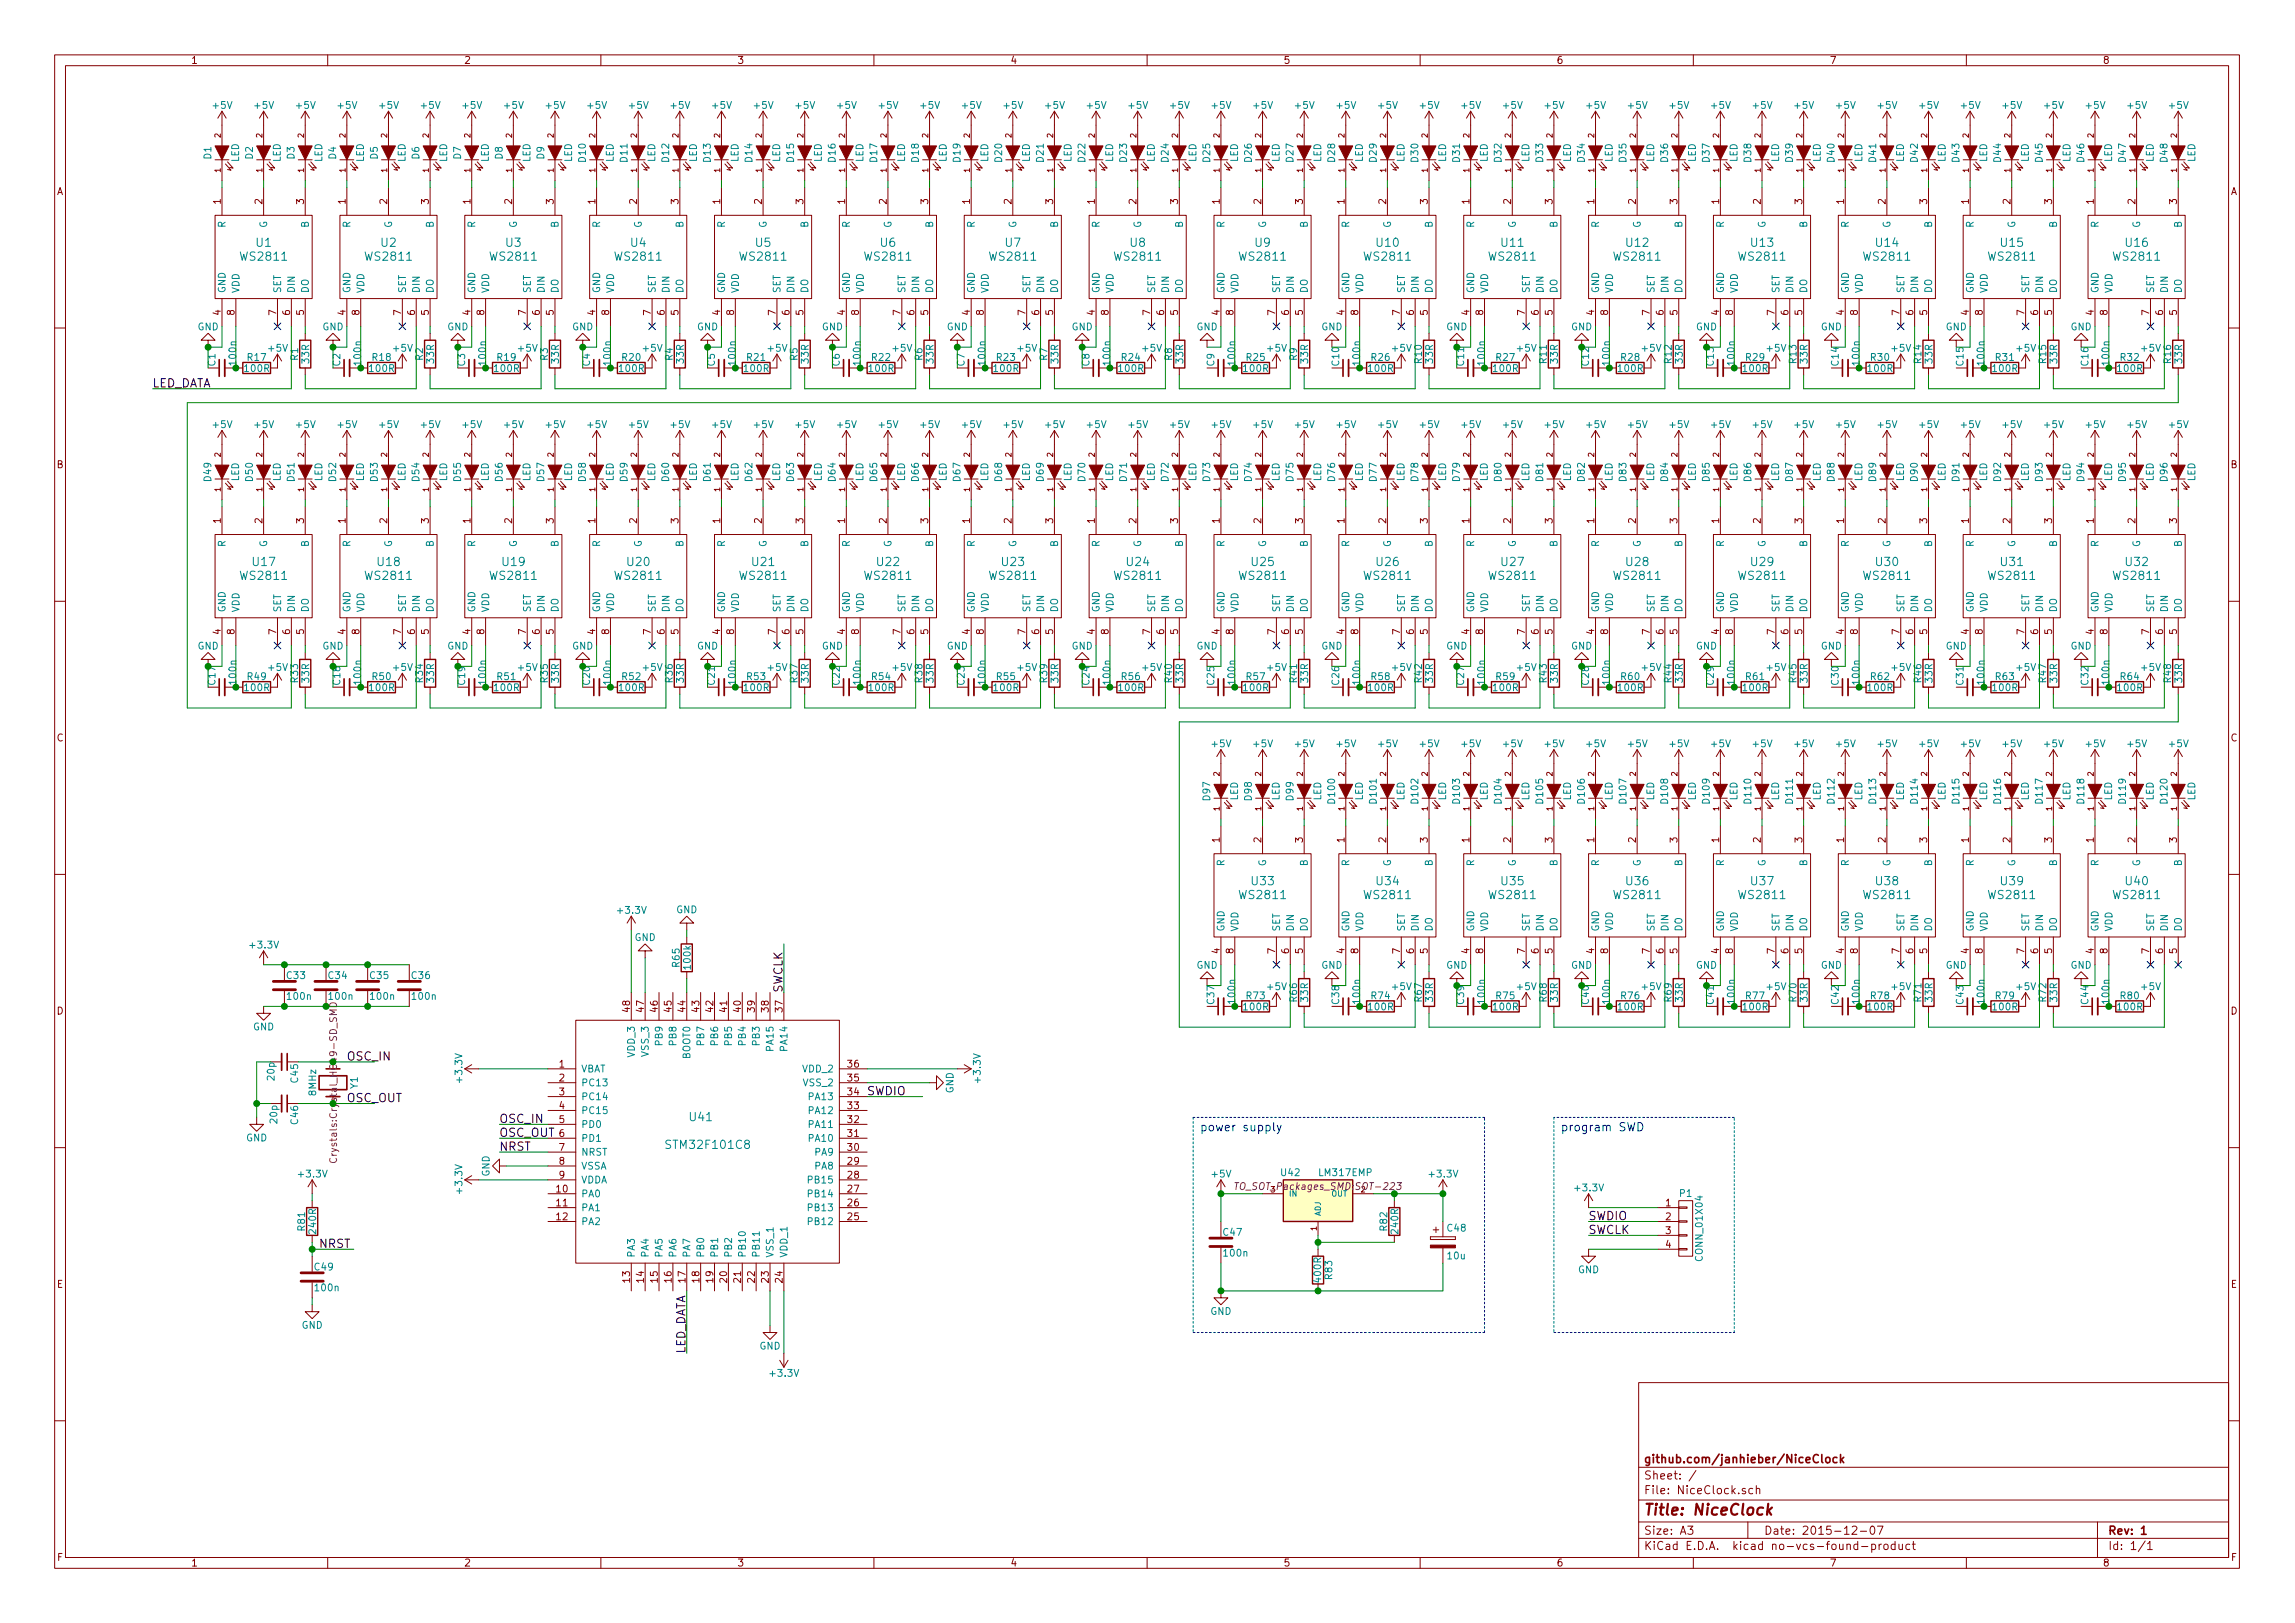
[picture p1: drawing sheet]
<svg xmlns="http://www.w3.org/2000/svg" width="420mm" height="297mm" viewBox="0 0 420 297" stroke-linecap="round" stroke-linejoin="round" font-family="sans-serif">
<defs><g id="words">
<text font-size="2.8" fill="#840000" x="301" y="277.3">Title: NiceClock</text>
<g font-size="2.1" fill="#008484">
<text x="44.2" y="47.7">WS2811</text>
<text x="46.9" y="45.2">U1</text>
<text x="67.1" y="47.7">WS2811</text>
<text x="69.8" y="45.2">U2</text>
<text x="89.9" y="47.7">WS2811</text>
<text x="92.6" y="45.2">U3</text>
<text x="112.8" y="47.7">WS2811</text>
<text x="115.5" y="45.2">U4</text>
<text x="135.6" y="47.7">WS2811</text>
<text x="138.4" y="45.2">U5</text>
<text x="158.5" y="47.7">WS2811</text>
<text x="161.2" y="45.2">U6</text>
<text x="181.4" y="47.7">WS2811</text>
<text x="184.1" y="45.2">U7</text>
<text x="204.2" y="47.7">WS2811</text>
<text x="206.9" y="45.2">U8</text>
<text x="227.1" y="47.7">WS2811</text>
<text x="229.8" y="45.2">U9</text>
<text x="249.9" y="47.7">WS2811</text>
<text x="252.1" y="45.2">U10</text>
<text x="272.8" y="47.7">WS2811</text>
<text x="274.9" y="45.2">U11</text>
<text x="295.7" y="47.7">WS2811</text>
<text x="297.8" y="45.2">U12</text>
<text x="318.5" y="47.7">WS2811</text>
<text x="320.6" y="45.2">U13</text>
<text x="341.4" y="47.7">WS2811</text>
<text x="343.5" y="45.2">U14</text>
<text x="364.2" y="47.7">WS2811</text>
<text x="366.4" y="45.2">U15</text>
<text x="387.1" y="47.7">WS2811</text>
<text x="389.2" y="45.2">U16</text>
<text x="44.2" y="106.1">WS2811</text>
<text x="46.3" y="103.6">U17</text>
<text x="67.1" y="106.1">WS2811</text>
<text x="69.2" y="103.6">U18</text>
<text x="89.9" y="106.1">WS2811</text>
<text x="92" y="103.6">U19</text>
<text x="112.8" y="106.1">WS2811</text>
<text x="114.9" y="103.6">U20</text>
<text x="135.6" y="106.1">WS2811</text>
<text x="137.8" y="103.6">U21</text>
<text x="158.5" y="106.1">WS2811</text>
<text x="160.6" y="103.6">U22</text>
<text x="181.4" y="106.1">WS2811</text>
<text x="183.5" y="103.6">U23</text>
<text x="204.2" y="106.1">WS2811</text>
<text x="206.3" y="103.6">U24</text>
<text x="227.1" y="106.1">WS2811</text>
<text x="229.2" y="103.6">U25</text>
<text x="249.9" y="106.1">WS2811</text>
<text x="252.1" y="103.6">U26</text>
<text x="272.8" y="106.1">WS2811</text>
<text x="274.9" y="103.6">U27</text>
<text x="295.7" y="106.1">WS2811</text>
<text x="297.8" y="103.6">U28</text>
<text x="318.5" y="106.1">WS2811</text>
<text x="320.6" y="103.6">U29</text>
<text x="341.4" y="106.1">WS2811</text>
<text x="343.5" y="103.6">U30</text>
<text x="364.2" y="106.1">WS2811</text>
<text x="366.4" y="103.6">U31</text>
<text x="387.1" y="106.1">WS2811</text>
<text x="389.2" y="103.6">U32</text>
<text x="227.1" y="164.6">WS2811</text>
<text x="229.2" y="162">U33</text>
<text x="249.9" y="164.6">WS2811</text>
<text x="252.1" y="162">U34</text>
<text x="272.8" y="164.6">WS2811</text>
<text x="274.9" y="162">U35</text>
<text x="295.7" y="164.6">WS2811</text>
<text x="297.8" y="162">U36</text>
<text x="318.5" y="164.6">WS2811</text>
<text x="320.6" y="162">U37</text>
<text x="341.4" y="164.6">WS2811</text>
<text x="343.5" y="162">U38</text>
<text x="364.2" y="164.6">WS2811</text>
<text x="366.4" y="162">U39</text>
<text x="387.1" y="164.6">WS2811</text>
<text x="389.2" y="162">U40</text>
<text x="126.3" y="205.2">U41</text>
<text x="122.4" y="210.3">STM32F101C8</text>
</g>
<g font-size="2.1">
<text x="27.9" y="70.9">LED_DATA</text>
<text x="143.3" y="181.6" transform="rotate(-90 143.3 181.6)">SWCLK</text>
<text x="63.5" y="194.1">OSC_IN</text>
<text x="63.5" y="201.7">OSC_OUT</text>
<text x="158.7" y="200.4">SWDIO</text>
<text x="91.4" y="205.5">OSC_IN</text>
<text x="91.4" y="208.1">OSC_OUT</text>
<text x="91.4" y="210.6">NRST</text>
<text x="290.8" y="223.3">SWDIO</text>
<text x="290.8" y="225.8">SWCLK</text>
<text x="58.4" y="228.4">NRST</text>
<text x="125.5" y="247.7" transform="rotate(-90 125.5 247.7)">LED_DATA</text>
</g>
<g font-size="2.1" fill="#0000c2">
<text x="219.7" y="207">power supply</text>
<text x="285.8" y="207">program SWD</text>
</g>
<g font-size="2.1" fill="#840000">
<text x="301" y="267.8">github.com/janhieber/NiceClock</text>
<text x="301" y="273.5">File: NiceClock.sch</text>
<text x="301" y="270.8">Sheet: /</text>
<text x="301" y="280.9">Size: A3</text>
<text x="323" y="280.9">Date: 2015-12-07</text>
<text x="386" y="280.9">Rev: 1</text>
<text x="301" y="283.7">KiCad E.D.A. kicad no-vcs-found-product</text>
<text x="386" y="283.7">Id: 1/1</text>
</g>
<g font-size="1.8" fill="#840000">
<text x="35" y="11.7">1</text>
<text x="85" y="11.7">2</text>
<text x="135" y="11.7">3</text>
<text x="185" y="11.7">4</text>
<text x="235" y="11.7">5</text>
<text x="285" y="11.7">6</text>
<text x="335" y="11.7">7</text>
<text x="385" y="11.7">8</text>
<text x="10.4" y="35.7">A</text>
<text x="408.4" y="35.7">A</text>
<text x="40.4" y="37.3" transform="rotate(-90 40.4 37.3)">1</text>
<text x="48" y="37.3" transform="rotate(-90 48 37.3)">2</text>
<text x="55.6" y="37.3" transform="rotate(-90 55.6 37.3)">3</text>
<text x="63.2" y="37.3" transform="rotate(-90 63.2 37.3)">1</text>
<text x="70.9" y="37.3" transform="rotate(-90 70.9 37.3)">2</text>
<text x="78.5" y="37.3" transform="rotate(-90 78.5 37.3)">3</text>
<text x="86.1" y="37.3" transform="rotate(-90 86.1 37.3)">1</text>
<text x="93.7" y="37.3" transform="rotate(-90 93.7 37.3)">2</text>
<text x="101.3" y="37.3" transform="rotate(-90 101.3 37.3)">3</text>
<text x="109" y="37.3" transform="rotate(-90 109 37.3)">1</text>
<text x="116.6" y="37.3" transform="rotate(-90 116.6 37.3)">2</text>
<text x="124.2" y="37.3" transform="rotate(-90 124.2 37.3)">3</text>
<text x="131.8" y="37.3" transform="rotate(-90 131.8 37.3)">1</text>
<text x="139.4" y="37.3" transform="rotate(-90 139.4 37.3)">2</text>
<text x="147.1" y="37.3" transform="rotate(-90 147.1 37.3)">3</text>
<text x="154.7" y="37.3" transform="rotate(-90 154.7 37.3)">1</text>
<text x="162.3" y="37.3" transform="rotate(-90 162.3 37.3)">2</text>
<text x="169.9" y="37.3" transform="rotate(-90 169.9 37.3)">3</text>
<text x="177.5" y="37.3" transform="rotate(-90 177.5 37.3)">1</text>
<text x="185.2" y="37.3" transform="rotate(-90 185.2 37.3)">2</text>
<text x="192.8" y="37.3" transform="rotate(-90 192.8 37.3)">3</text>
<text x="200.4" y="37.3" transform="rotate(-90 200.4 37.3)">1</text>
<text x="208" y="37.3" transform="rotate(-90 208 37.3)">2</text>
<text x="215.6" y="37.3" transform="rotate(-90 215.6 37.3)">3</text>
<text x="223.3" y="37.3" transform="rotate(-90 223.3 37.3)">1</text>
<text x="230.9" y="37.3" transform="rotate(-90 230.9 37.3)">2</text>
<text x="238.5" y="37.3" transform="rotate(-90 238.5 37.3)">3</text>
<text x="246.1" y="37.3" transform="rotate(-90 246.1 37.3)">1</text>
<text x="253.7" y="37.3" transform="rotate(-90 253.7 37.3)">2</text>
<text x="261.4" y="37.3" transform="rotate(-90 261.4 37.3)">3</text>
<text x="269" y="37.3" transform="rotate(-90 269 37.3)">1</text>
<text x="276.6" y="37.3" transform="rotate(-90 276.6 37.3)">2</text>
<text x="284.2" y="37.3" transform="rotate(-90 284.2 37.3)">3</text>
<text x="291.8" y="37.3" transform="rotate(-90 291.8 37.3)">1</text>
<text x="299.5" y="37.3" transform="rotate(-90 299.5 37.3)">2</text>
<text x="307.1" y="37.3" transform="rotate(-90 307.1 37.3)">3</text>
<text x="314.7" y="37.3" transform="rotate(-90 314.7 37.3)">1</text>
<text x="322.3" y="37.3" transform="rotate(-90 322.3 37.3)">2</text>
<text x="329.9" y="37.3" transform="rotate(-90 329.9 37.3)">3</text>
<text x="337.6" y="37.3" transform="rotate(-90 337.6 37.3)">1</text>
<text x="345.2" y="37.3" transform="rotate(-90 345.2 37.3)">2</text>
<text x="352.8" y="37.3" transform="rotate(-90 352.8 37.3)">3</text>
<text x="360.4" y="37.3" transform="rotate(-90 360.4 37.3)">1</text>
<text x="368" y="37.3" transform="rotate(-90 368 37.3)">2</text>
<text x="375.7" y="37.3" transform="rotate(-90 375.7 37.3)">3</text>
<text x="383.3" y="37.3" transform="rotate(-90 383.3 37.3)">1</text>
<text x="390.9" y="37.3" transform="rotate(-90 390.9 37.3)">2</text>
<text x="398.5" y="37.3" transform="rotate(-90 398.5 37.3)">3</text>
<text x="40.4" y="57.7" transform="rotate(-90 40.4 57.7)">4</text>
<text x="42.9" y="57.7" transform="rotate(-90 42.9 57.7)">8</text>
<text x="50.5" y="57.7" transform="rotate(-90 50.5 57.7)">7</text>
<text x="53.1" y="57.7" transform="rotate(-90 53.1 57.7)">6</text>
<text x="55.6" y="57.7" transform="rotate(-90 55.6 57.7)">5</text>
<text x="63.2" y="57.7" transform="rotate(-90 63.2 57.7)">4</text>
<text x="65.8" y="57.7" transform="rotate(-90 65.8 57.7)">8</text>
<text x="73.4" y="57.7" transform="rotate(-90 73.4 57.7)">7</text>
<text x="75.9" y="57.7" transform="rotate(-90 75.9 57.7)">6</text>
<text x="78.5" y="57.7" transform="rotate(-90 78.5 57.7)">5</text>
<text x="86.1" y="57.7" transform="rotate(-90 86.1 57.7)">4</text>
<text x="88.6" y="57.7" transform="rotate(-90 88.6 57.7)">8</text>
<text x="96.3" y="57.7" transform="rotate(-90 96.3 57.7)">7</text>
<text x="98.8" y="57.7" transform="rotate(-90 98.8 57.7)">6</text>
<text x="101.3" y="57.7" transform="rotate(-90 101.3 57.7)">5</text>
<text x="109" y="57.7" transform="rotate(-90 109 57.7)">4</text>
<text x="111.5" y="57.7" transform="rotate(-90 111.5 57.7)">8</text>
<text x="119.1" y="57.7" transform="rotate(-90 119.1 57.7)">7</text>
<text x="121.7" y="57.7" transform="rotate(-90 121.7 57.7)">6</text>
<text x="124.2" y="57.7" transform="rotate(-90 124.2 57.7)">5</text>
<text x="131.8" y="57.7" transform="rotate(-90 131.8 57.7)">4</text>
<text x="134.4" y="57.7" transform="rotate(-90 134.4 57.7)">8</text>
<text x="142" y="57.7" transform="rotate(-90 142 57.7)">7</text>
<text x="144.5" y="57.7" transform="rotate(-90 144.5 57.7)">6</text>
<text x="147.1" y="57.7" transform="rotate(-90 147.1 57.7)">5</text>
<text x="154.7" y="57.7" transform="rotate(-90 154.7 57.7)">4</text>
<text x="157.2" y="57.7" transform="rotate(-90 157.2 57.7)">8</text>
<text x="164.8" y="57.7" transform="rotate(-90 164.8 57.7)">7</text>
<text x="167.4" y="57.7" transform="rotate(-90 167.4 57.7)">6</text>
<text x="169.9" y="57.7" transform="rotate(-90 169.9 57.7)">5</text>
<text x="177.5" y="57.7" transform="rotate(-90 177.5 57.7)">4</text>
<text x="180.1" y="57.7" transform="rotate(-90 180.1 57.7)">8</text>
<text x="187.7" y="57.7" transform="rotate(-90 187.7 57.7)">7</text>
<text x="190.2" y="57.7" transform="rotate(-90 190.2 57.7)">6</text>
<text x="192.8" y="57.7" transform="rotate(-90 192.8 57.7)">5</text>
<text x="200.4" y="57.7" transform="rotate(-90 200.4 57.7)">4</text>
<text x="202.9" y="57.7" transform="rotate(-90 202.9 57.7)">8</text>
<text x="210.6" y="57.7" transform="rotate(-90 210.6 57.7)">7</text>
<text x="213.1" y="57.7" transform="rotate(-90 213.1 57.7)">6</text>
<text x="215.6" y="57.7" transform="rotate(-90 215.6 57.7)">5</text>
<text x="223.3" y="57.7" transform="rotate(-90 223.3 57.7)">4</text>
<text x="225.8" y="57.7" transform="rotate(-90 225.8 57.7)">8</text>
<text x="233.4" y="57.7" transform="rotate(-90 233.4 57.7)">7</text>
<text x="236" y="57.7" transform="rotate(-90 236 57.7)">6</text>
<text x="238.5" y="57.7" transform="rotate(-90 238.5 57.7)">5</text>
<text x="246.1" y="57.7" transform="rotate(-90 246.1 57.7)">4</text>
<text x="248.7" y="57.7" transform="rotate(-90 248.7 57.7)">8</text>
<text x="256.3" y="57.7" transform="rotate(-90 256.3 57.7)">7</text>
<text x="258.8" y="57.7" transform="rotate(-90 258.8 57.7)">6</text>
<text x="261.4" y="57.7" transform="rotate(-90 261.4 57.7)">5</text>
<text x="269" y="57.7" transform="rotate(-90 269 57.7)">4</text>
<text x="271.5" y="57.7" transform="rotate(-90 271.5 57.7)">8</text>
<text x="279.1" y="57.7" transform="rotate(-90 279.1 57.7)">7</text>
<text x="281.7" y="57.7" transform="rotate(-90 281.7 57.7)">6</text>
<text x="284.2" y="57.7" transform="rotate(-90 284.2 57.7)">5</text>
<text x="291.8" y="57.7" transform="rotate(-90 291.8 57.7)">4</text>
<text x="294.4" y="57.7" transform="rotate(-90 294.4 57.7)">8</text>
<text x="302" y="57.7" transform="rotate(-90 302 57.7)">7</text>
<text x="304.5" y="57.7" transform="rotate(-90 304.5 57.7)">6</text>
<text x="307.1" y="57.7" transform="rotate(-90 307.1 57.7)">5</text>
<text x="314.7" y="57.7" transform="rotate(-90 314.7 57.7)">4</text>
<text x="317.2" y="57.7" transform="rotate(-90 317.2 57.7)">8</text>
<text x="324.9" y="57.7" transform="rotate(-90 324.9 57.7)">7</text>
<text x="327.4" y="57.7" transform="rotate(-90 327.4 57.7)">6</text>
<text x="329.9" y="57.7" transform="rotate(-90 329.9 57.7)">5</text>
<text x="337.6" y="57.7" transform="rotate(-90 337.6 57.7)">4</text>
<text x="340.1" y="57.7" transform="rotate(-90 340.1 57.7)">8</text>
<text x="347.7" y="57.7" transform="rotate(-90 347.7 57.7)">7</text>
<text x="350.3" y="57.7" transform="rotate(-90 350.3 57.7)">6</text>
<text x="352.8" y="57.7" transform="rotate(-90 352.8 57.7)">5</text>
<text x="360.4" y="57.7" transform="rotate(-90 360.4 57.7)">4</text>
<text x="363" y="57.7" transform="rotate(-90 363 57.7)">8</text>
<text x="370.6" y="57.7" transform="rotate(-90 370.6 57.7)">7</text>
<text x="373.1" y="57.7" transform="rotate(-90 373.1 57.7)">6</text>
<text x="375.7" y="57.7" transform="rotate(-90 375.7 57.7)">5</text>
<text x="383.3" y="57.7" transform="rotate(-90 383.3 57.7)">4</text>
<text x="385.8" y="57.7" transform="rotate(-90 385.8 57.7)">8</text>
<text x="393.4" y="57.7" transform="rotate(-90 393.4 57.7)">7</text>
<text x="396" y="57.7" transform="rotate(-90 396 57.7)">6</text>
<text x="398.5" y="57.7" transform="rotate(-90 398.5 57.7)">5</text>
<text x="10.4" y="85.7">B</text>
<text x="408.4" y="85.7">B</text>
<text x="40.4" y="95.8" transform="rotate(-90 40.4 95.8)">1</text>
<text x="48" y="95.8" transform="rotate(-90 48 95.8)">2</text>
<text x="55.6" y="95.8" transform="rotate(-90 55.6 95.8)">3</text>
<text x="63.2" y="95.8" transform="rotate(-90 63.2 95.8)">1</text>
<text x="70.9" y="95.8" transform="rotate(-90 70.9 95.8)">2</text>
<text x="78.5" y="95.8" transform="rotate(-90 78.5 95.8)">3</text>
<text x="86.1" y="95.8" transform="rotate(-90 86.1 95.8)">1</text>
<text x="93.7" y="95.8" transform="rotate(-90 93.7 95.8)">2</text>
<text x="101.3" y="95.8" transform="rotate(-90 101.3 95.8)">3</text>
<text x="109" y="95.8" transform="rotate(-90 109 95.8)">1</text>
<text x="116.6" y="95.8" transform="rotate(-90 116.6 95.8)">2</text>
<text x="124.2" y="95.8" transform="rotate(-90 124.2 95.8)">3</text>
<text x="131.8" y="95.8" transform="rotate(-90 131.8 95.8)">1</text>
<text x="139.4" y="95.8" transform="rotate(-90 139.4 95.8)">2</text>
<text x="147.1" y="95.8" transform="rotate(-90 147.1 95.8)">3</text>
<text x="154.7" y="95.8" transform="rotate(-90 154.7 95.8)">1</text>
<text x="162.3" y="95.8" transform="rotate(-90 162.3 95.8)">2</text>
<text x="169.9" y="95.8" transform="rotate(-90 169.9 95.8)">3</text>
<text x="177.5" y="95.8" transform="rotate(-90 177.5 95.8)">1</text>
<text x="185.2" y="95.8" transform="rotate(-90 185.2 95.8)">2</text>
<text x="192.8" y="95.8" transform="rotate(-90 192.8 95.8)">3</text>
<text x="200.4" y="95.8" transform="rotate(-90 200.4 95.8)">1</text>
<text x="208" y="95.8" transform="rotate(-90 208 95.8)">2</text>
<text x="215.6" y="95.8" transform="rotate(-90 215.6 95.8)">3</text>
<text x="223.3" y="95.8" transform="rotate(-90 223.3 95.8)">1</text>
<text x="230.9" y="95.8" transform="rotate(-90 230.9 95.8)">2</text>
<text x="238.5" y="95.8" transform="rotate(-90 238.5 95.8)">3</text>
<text x="246.1" y="95.8" transform="rotate(-90 246.1 95.8)">1</text>
<text x="253.7" y="95.8" transform="rotate(-90 253.7 95.8)">2</text>
<text x="261.4" y="95.8" transform="rotate(-90 261.4 95.8)">3</text>
<text x="269" y="95.8" transform="rotate(-90 269 95.8)">1</text>
<text x="276.6" y="95.8" transform="rotate(-90 276.6 95.8)">2</text>
<text x="284.2" y="95.8" transform="rotate(-90 284.2 95.8)">3</text>
<text x="291.8" y="95.8" transform="rotate(-90 291.8 95.8)">1</text>
<text x="299.5" y="95.8" transform="rotate(-90 299.5 95.8)">2</text>
<text x="307.1" y="95.8" transform="rotate(-90 307.1 95.8)">3</text>
<text x="314.7" y="95.8" transform="rotate(-90 314.7 95.8)">1</text>
<text x="322.3" y="95.8" transform="rotate(-90 322.3 95.8)">2</text>
<text x="329.9" y="95.8" transform="rotate(-90 329.9 95.8)">3</text>
<text x="337.6" y="95.8" transform="rotate(-90 337.6 95.8)">1</text>
<text x="345.2" y="95.8" transform="rotate(-90 345.2 95.8)">2</text>
<text x="352.8" y="95.8" transform="rotate(-90 352.8 95.8)">3</text>
<text x="360.4" y="95.8" transform="rotate(-90 360.4 95.8)">1</text>
<text x="368" y="95.8" transform="rotate(-90 368 95.8)">2</text>
<text x="375.7" y="95.8" transform="rotate(-90 375.7 95.8)">3</text>
<text x="383.3" y="95.8" transform="rotate(-90 383.3 95.8)">1</text>
<text x="390.9" y="95.8" transform="rotate(-90 390.9 95.8)">2</text>
<text x="398.5" y="95.8" transform="rotate(-90 398.5 95.8)">3</text>
<text x="40.4" y="116.1" transform="rotate(-90 40.4 116.1)">4</text>
<text x="42.9" y="116.1" transform="rotate(-90 42.9 116.1)">8</text>
<text x="50.5" y="116.1" transform="rotate(-90 50.5 116.1)">7</text>
<text x="53.1" y="116.1" transform="rotate(-90 53.1 116.1)">6</text>
<text x="55.6" y="116.1" transform="rotate(-90 55.6 116.1)">5</text>
<text x="63.2" y="116.1" transform="rotate(-90 63.2 116.1)">4</text>
<text x="65.8" y="116.1" transform="rotate(-90 65.8 116.1)">8</text>
<text x="73.4" y="116.1" transform="rotate(-90 73.4 116.1)">7</text>
<text x="75.9" y="116.1" transform="rotate(-90 75.9 116.1)">6</text>
<text x="78.5" y="116.1" transform="rotate(-90 78.5 116.1)">5</text>
<text x="86.1" y="116.1" transform="rotate(-90 86.1 116.1)">4</text>
<text x="88.6" y="116.1" transform="rotate(-90 88.6 116.1)">8</text>
<text x="96.3" y="116.1" transform="rotate(-90 96.3 116.1)">7</text>
<text x="98.8" y="116.1" transform="rotate(-90 98.8 116.1)">6</text>
<text x="101.3" y="116.1" transform="rotate(-90 101.3 116.1)">5</text>
<text x="109" y="116.1" transform="rotate(-90 109 116.1)">4</text>
<text x="111.5" y="116.1" transform="rotate(-90 111.5 116.1)">8</text>
<text x="119.1" y="116.1" transform="rotate(-90 119.1 116.1)">7</text>
<text x="121.7" y="116.1" transform="rotate(-90 121.7 116.1)">6</text>
<text x="124.2" y="116.1" transform="rotate(-90 124.2 116.1)">5</text>
<text x="131.8" y="116.1" transform="rotate(-90 131.8 116.1)">4</text>
<text x="134.4" y="116.1" transform="rotate(-90 134.4 116.1)">8</text>
<text x="142" y="116.1" transform="rotate(-90 142 116.1)">7</text>
<text x="144.5" y="116.1" transform="rotate(-90 144.5 116.1)">6</text>
<text x="147.1" y="116.1" transform="rotate(-90 147.1 116.1)">5</text>
<text x="154.7" y="116.1" transform="rotate(-90 154.7 116.1)">4</text>
<text x="157.2" y="116.1" transform="rotate(-90 157.2 116.1)">8</text>
<text x="164.8" y="116.1" transform="rotate(-90 164.8 116.1)">7</text>
<text x="167.4" y="116.1" transform="rotate(-90 167.4 116.1)">6</text>
<text x="169.9" y="116.1" transform="rotate(-90 169.9 116.1)">5</text>
<text x="177.5" y="116.1" transform="rotate(-90 177.5 116.1)">4</text>
<text x="180.1" y="116.1" transform="rotate(-90 180.1 116.1)">8</text>
<text x="187.7" y="116.1" transform="rotate(-90 187.7 116.1)">7</text>
<text x="190.2" y="116.1" transform="rotate(-90 190.2 116.1)">6</text>
<text x="192.8" y="116.1" transform="rotate(-90 192.8 116.1)">5</text>
<text x="200.4" y="116.1" transform="rotate(-90 200.4 116.1)">4</text>
<text x="202.9" y="116.1" transform="rotate(-90 202.9 116.1)">8</text>
<text x="210.6" y="116.1" transform="rotate(-90 210.6 116.1)">7</text>
<text x="213.1" y="116.1" transform="rotate(-90 213.1 116.1)">6</text>
<text x="215.6" y="116.1" transform="rotate(-90 215.6 116.1)">5</text>
<text x="223.3" y="116.1" transform="rotate(-90 223.3 116.1)">4</text>
<text x="225.8" y="116.1" transform="rotate(-90 225.8 116.1)">8</text>
<text x="233.4" y="116.1" transform="rotate(-90 233.4 116.1)">7</text>
<text x="236" y="116.1" transform="rotate(-90 236 116.1)">6</text>
<text x="238.5" y="116.1" transform="rotate(-90 238.5 116.1)">5</text>
<text x="246.1" y="116.1" transform="rotate(-90 246.1 116.1)">4</text>
<text x="248.7" y="116.1" transform="rotate(-90 248.7 116.1)">8</text>
<text x="256.3" y="116.1" transform="rotate(-90 256.3 116.1)">7</text>
<text x="258.8" y="116.1" transform="rotate(-90 258.8 116.1)">6</text>
<text x="261.4" y="116.1" transform="rotate(-90 261.4 116.1)">5</text>
<text x="269" y="116.1" transform="rotate(-90 269 116.1)">4</text>
<text x="271.5" y="116.1" transform="rotate(-90 271.5 116.1)">8</text>
<text x="279.1" y="116.1" transform="rotate(-90 279.1 116.1)">7</text>
<text x="281.7" y="116.1" transform="rotate(-90 281.7 116.1)">6</text>
<text x="284.2" y="116.1" transform="rotate(-90 284.2 116.1)">5</text>
<text x="291.8" y="116.1" transform="rotate(-90 291.8 116.1)">4</text>
<text x="294.4" y="116.1" transform="rotate(-90 294.4 116.1)">8</text>
<text x="302" y="116.1" transform="rotate(-90 302 116.1)">7</text>
<text x="304.5" y="116.1" transform="rotate(-90 304.5 116.1)">6</text>
<text x="307.1" y="116.1" transform="rotate(-90 307.1 116.1)">5</text>
<text x="314.7" y="116.1" transform="rotate(-90 314.7 116.1)">4</text>
<text x="317.2" y="116.1" transform="rotate(-90 317.2 116.1)">8</text>
<text x="324.9" y="116.1" transform="rotate(-90 324.9 116.1)">7</text>
<text x="327.4" y="116.1" transform="rotate(-90 327.4 116.1)">6</text>
<text x="329.9" y="116.1" transform="rotate(-90 329.9 116.1)">5</text>
<text x="337.6" y="116.1" transform="rotate(-90 337.6 116.1)">4</text>
<text x="340.1" y="116.1" transform="rotate(-90 340.1 116.1)">8</text>
<text x="347.7" y="116.1" transform="rotate(-90 347.7 116.1)">7</text>
<text x="350.3" y="116.1" transform="rotate(-90 350.3 116.1)">6</text>
<text x="352.8" y="116.1" transform="rotate(-90 352.8 116.1)">5</text>
<text x="360.4" y="116.1" transform="rotate(-90 360.4 116.1)">4</text>
<text x="363" y="116.1" transform="rotate(-90 363 116.1)">8</text>
<text x="370.6" y="116.1" transform="rotate(-90 370.6 116.1)">7</text>
<text x="373.1" y="116.1" transform="rotate(-90 373.1 116.1)">6</text>
<text x="375.7" y="116.1" transform="rotate(-90 375.7 116.1)">5</text>
<text x="383.3" y="116.1" transform="rotate(-90 383.3 116.1)">4</text>
<text x="385.8" y="116.1" transform="rotate(-90 385.8 116.1)">8</text>
<text x="393.4" y="116.1" transform="rotate(-90 393.4 116.1)">7</text>
<text x="396" y="116.1" transform="rotate(-90 396 116.1)">6</text>
<text x="398.5" y="116.1" transform="rotate(-90 398.5 116.1)">5</text>
<text x="10.4" y="135.7">C</text>
<text x="408.4" y="135.7">C</text>
<text x="223.3" y="154.2" transform="rotate(-90 223.3 154.2)">1</text>
<text x="230.9" y="154.2" transform="rotate(-90 230.9 154.2)">2</text>
<text x="238.5" y="154.2" transform="rotate(-90 238.5 154.2)">3</text>
<text x="246.1" y="154.2" transform="rotate(-90 246.1 154.2)">1</text>
<text x="253.7" y="154.2" transform="rotate(-90 253.7 154.2)">2</text>
<text x="261.4" y="154.2" transform="rotate(-90 261.4 154.2)">3</text>
<text x="269" y="154.2" transform="rotate(-90 269 154.2)">1</text>
<text x="276.6" y="154.2" transform="rotate(-90 276.6 154.2)">2</text>
<text x="284.2" y="154.2" transform="rotate(-90 284.2 154.2)">3</text>
<text x="291.8" y="154.2" transform="rotate(-90 291.8 154.2)">1</text>
<text x="299.5" y="154.2" transform="rotate(-90 299.5 154.2)">2</text>
<text x="307.1" y="154.2" transform="rotate(-90 307.1 154.2)">3</text>
<text x="314.7" y="154.2" transform="rotate(-90 314.7 154.2)">1</text>
<text x="322.3" y="154.2" transform="rotate(-90 322.3 154.2)">2</text>
<text x="329.9" y="154.2" transform="rotate(-90 329.9 154.2)">3</text>
<text x="337.6" y="154.2" transform="rotate(-90 337.6 154.2)">1</text>
<text x="345.2" y="154.2" transform="rotate(-90 345.2 154.2)">2</text>
<text x="352.8" y="154.2" transform="rotate(-90 352.8 154.2)">3</text>
<text x="360.4" y="154.2" transform="rotate(-90 360.4 154.2)">1</text>
<text x="368" y="154.2" transform="rotate(-90 368 154.2)">2</text>
<text x="375.7" y="154.2" transform="rotate(-90 375.7 154.2)">3</text>
<text x="383.3" y="154.2" transform="rotate(-90 383.3 154.2)">1</text>
<text x="390.9" y="154.2" transform="rotate(-90 390.9 154.2)">2</text>
<text x="398.5" y="154.2" transform="rotate(-90 398.5 154.2)">3</text>
<text x="223.3" y="174.5" transform="rotate(-90 223.3 174.5)">4</text>
<text x="225.8" y="174.5" transform="rotate(-90 225.8 174.5)">8</text>
<text x="233.4" y="174.5" transform="rotate(-90 233.4 174.5)">7</text>
<text x="236" y="174.5" transform="rotate(-90 236 174.5)">6</text>
<text x="238.5" y="174.5" transform="rotate(-90 238.5 174.5)">5</text>
<text x="246.1" y="174.5" transform="rotate(-90 246.1 174.5)">4</text>
<text x="248.7" y="174.5" transform="rotate(-90 248.7 174.5)">8</text>
<text x="256.3" y="174.5" transform="rotate(-90 256.3 174.5)">7</text>
<text x="258.8" y="174.5" transform="rotate(-90 258.8 174.5)">6</text>
<text x="261.4" y="174.5" transform="rotate(-90 261.4 174.5)">5</text>
<text x="269" y="174.5" transform="rotate(-90 269 174.5)">4</text>
<text x="271.5" y="174.5" transform="rotate(-90 271.5 174.5)">8</text>
<text x="279.1" y="174.5" transform="rotate(-90 279.1 174.5)">7</text>
<text x="281.7" y="174.5" transform="rotate(-90 281.7 174.5)">6</text>
<text x="284.2" y="174.5" transform="rotate(-90 284.2 174.5)">5</text>
<text x="291.8" y="174.5" transform="rotate(-90 291.8 174.5)">4</text>
<text x="294.4" y="174.5" transform="rotate(-90 294.4 174.5)">8</text>
<text x="302" y="174.5" transform="rotate(-90 302 174.5)">7</text>
<text x="304.5" y="174.5" transform="rotate(-90 304.5 174.5)">6</text>
<text x="307.1" y="174.5" transform="rotate(-90 307.1 174.5)">5</text>
<text x="314.7" y="174.5" transform="rotate(-90 314.7 174.5)">4</text>
<text x="317.2" y="174.5" transform="rotate(-90 317.2 174.5)">8</text>
<text x="324.9" y="174.5" transform="rotate(-90 324.9 174.5)">7</text>
<text x="327.4" y="174.5" transform="rotate(-90 327.4 174.5)">6</text>
<text x="329.9" y="174.5" transform="rotate(-90 329.9 174.5)">5</text>
<text x="337.6" y="174.5" transform="rotate(-90 337.6 174.5)">4</text>
<text x="340.1" y="174.5" transform="rotate(-90 340.1 174.5)">8</text>
<text x="347.7" y="174.5" transform="rotate(-90 347.7 174.5)">7</text>
<text x="350.3" y="174.5" transform="rotate(-90 350.3 174.5)">6</text>
<text x="352.8" y="174.5" transform="rotate(-90 352.8 174.5)">5</text>
<text x="360.4" y="174.5" transform="rotate(-90 360.4 174.5)">4</text>
<text x="363" y="174.5" transform="rotate(-90 363 174.5)">8</text>
<text x="370.6" y="174.5" transform="rotate(-90 370.6 174.5)">7</text>
<text x="373.1" y="174.5" transform="rotate(-90 373.1 174.5)">6</text>
<text x="375.7" y="174.5" transform="rotate(-90 375.7 174.5)">5</text>
<text x="383.3" y="174.5" transform="rotate(-90 383.3 174.5)">4</text>
<text x="385.8" y="174.5" transform="rotate(-90 385.8 174.5)">8</text>
<text x="393.4" y="174.5" transform="rotate(-90 393.4 174.5)">7</text>
<text x="396" y="174.5" transform="rotate(-90 396 174.5)">6</text>
<text x="398.5" y="174.5" transform="rotate(-90 398.5 174.5)">5</text>
<text x="10.4" y="185.7">D</text>
<text x="115.3" y="185.2" transform="rotate(-90 115.3 185.2)">48</text>
<text x="117.9" y="185.2" transform="rotate(-90 117.9 185.2)">47</text>
<text x="120.4" y="185.2" transform="rotate(-90 120.4 185.2)">46</text>
<text x="122.9" y="185.2" transform="rotate(-90 122.9 185.2)">45</text>
<text x="125.5" y="185.2" transform="rotate(-90 125.5 185.2)">44</text>
<text x="128" y="185.2" transform="rotate(-90 128 185.2)">43</text>
<text x="130.6" y="185.2" transform="rotate(-90 130.6 185.2)">42</text>
<text x="133.1" y="185.2" transform="rotate(-90 133.1 185.2)">41</text>
<text x="135.6" y="185.2" transform="rotate(-90 135.6 185.2)">40</text>
<text x="138.2" y="185.2" transform="rotate(-90 138.2 185.2)">39</text>
<text x="140.7" y="185.2" transform="rotate(-90 140.7 185.2)">38</text>
<text x="143.3" y="185.2" transform="rotate(-90 143.3 185.2)">37</text>
<text x="408.4" y="185.7">D</text>
<text x="102.4" y="195.4">1</text>
<text x="102.4" y="197.9">2</text>
<text x="155.2" y="197.9">35</text>
<text x="155.2" y="195.4">36</text>
<text x="102.4" y="200.4">3</text>
<text x="102.4" y="203">4</text>
<text x="155.2" y="203">33</text>
<text x="155.2" y="200.4">34</text>
<text x="102.4" y="205.5">5</text>
<text x="102.4" y="208.1">6</text>
<text x="155.2" y="208.1">31</text>
<text x="155.2" y="205.5">32</text>
<text x="102.4" y="210.6">7</text>
<text x="102.4" y="213.1">8</text>
<text x="102.4" y="215.7">9</text>
<text x="155.2" y="210.6">30</text>
<text x="155.2" y="215.7">28</text>
<text x="155.2" y="213.1">29</text>
<text x="101.9" y="218.2">10</text>
<text x="101.9" y="220.8">11</text>
<text x="155.2" y="220.8">26</text>
<text x="155.2" y="218.2">27</text>
<text x="305" y="220.8">1</text>
<text x="101.9" y="223.3">12</text>
<text x="155.2" y="223.3">25</text>
<text x="305" y="223.3">2</text>
<text x="305" y="225.8">3</text>
<text x="305" y="228.4">4</text>
<text x="10.4" y="235.7">E</text>
<text x="115.3" y="234.7" transform="rotate(-90 115.3 234.7)">13</text>
<text x="117.9" y="234.7" transform="rotate(-90 117.9 234.7)">14</text>
<text x="120.4" y="234.7" transform="rotate(-90 120.4 234.7)">15</text>
<text x="122.9" y="234.7" transform="rotate(-90 122.9 234.7)">16</text>
<text x="125.5" y="234.7" transform="rotate(-90 125.5 234.7)">17</text>
<text x="128" y="234.7" transform="rotate(-90 128 234.7)">18</text>
<text x="130.6" y="234.7" transform="rotate(-90 130.6 234.7)">19</text>
<text x="133.1" y="234.7" transform="rotate(-90 133.1 234.7)">20</text>
<text x="135.6" y="234.7" transform="rotate(-90 135.6 234.7)">21</text>
<text x="138.2" y="234.7" transform="rotate(-90 138.2 234.7)">22</text>
<text x="140.7" y="234.7" transform="rotate(-90 140.7 234.7)">23</text>
<text x="143.3" y="234.7" transform="rotate(-90 143.3 234.7)">24</text>
<text x="408.4" y="235.7">E</text>
<text x="10.5" y="285.7">F</text>
<text x="35" y="286.7">1</text>
<text x="85" y="286.7">2</text>
<text x="135" y="286.7">3</text>
<text x="185" y="286.7">4</text>
<text x="235" y="286.7">5</text>
<text x="285" y="286.7">6</text>
<text x="335" y="286.7">7</text>
<text x="385" y="286.7">8</text>
<text x="408.5" y="285.7">F</text>
</g>
<g font-size="1.8" fill="#008484">
<text x="39" y="19.9">+5V</text>
<text x="46.7" y="19.9">+5V</text>
<text x="54.3" y="19.9">+5V</text>
<text x="61.9" y="19.9">+5V</text>
<text x="69.5" y="19.9">+5V</text>
<text x="77.1" y="19.9">+5V</text>
<text x="84.8" y="19.9">+5V</text>
<text x="92.4" y="19.9">+5V</text>
<text x="100" y="19.9">+5V</text>
<text x="107.6" y="19.9">+5V</text>
<text x="115.2" y="19.9">+5V</text>
<text x="122.9" y="19.9">+5V</text>
<text x="130.5" y="19.9">+5V</text>
<text x="138.1" y="19.9">+5V</text>
<text x="145.7" y="19.9">+5V</text>
<text x="153.3" y="19.9">+5V</text>
<text x="161" y="19.9">+5V</text>
<text x="168.6" y="19.9">+5V</text>
<text x="176.2" y="19.9">+5V</text>
<text x="183.8" y="19.9">+5V</text>
<text x="191.4" y="19.9">+5V</text>
<text x="199.1" y="19.9">+5V</text>
<text x="206.7" y="19.9">+5V</text>
<text x="214.3" y="19.9">+5V</text>
<text x="221.9" y="19.9">+5V</text>
<text x="229.5" y="19.9">+5V</text>
<text x="237.2" y="19.9">+5V</text>
<text x="244.8" y="19.9">+5V</text>
<text x="252.4" y="19.9">+5V</text>
<text x="260" y="19.9">+5V</text>
<text x="267.6" y="19.9">+5V</text>
<text x="275.3" y="19.9">+5V</text>
<text x="282.9" y="19.9">+5V</text>
<text x="290.5" y="19.9">+5V</text>
<text x="298.1" y="19.9">+5V</text>
<text x="305.7" y="19.9">+5V</text>
<text x="313.4" y="19.9">+5V</text>
<text x="321" y="19.9">+5V</text>
<text x="328.6" y="19.9">+5V</text>
<text x="336.2" y="19.9">+5V</text>
<text x="343.8" y="19.9">+5V</text>
<text x="351.5" y="19.9">+5V</text>
<text x="359.1" y="19.9">+5V</text>
<text x="366.7" y="19.9">+5V</text>
<text x="374.3" y="19.9">+5V</text>
<text x="381.9" y="19.9">+5V</text>
<text x="389.6" y="19.9">+5V</text>
<text x="397.2" y="19.9">+5V</text>
<text x="38.7" y="29.1" transform="rotate(-90 38.7 29.1)">D1</text>
<text x="43.7" y="29.7" transform="rotate(-90 43.7 29.7)">LED</text>
<text x="46.3" y="29.1" transform="rotate(-90 46.3 29.1)">D2</text>
<text x="51.4" y="29.7" transform="rotate(-90 51.4 29.7)">LED</text>
<text x="53.9" y="29.1" transform="rotate(-90 53.9 29.1)">D3</text>
<text x="59" y="29.7" transform="rotate(-90 59 29.7)">LED</text>
<text x="61.5" y="29.1" transform="rotate(-90 61.5 29.1)">D4</text>
<text x="66.6" y="29.7" transform="rotate(-90 66.6 29.7)">LED</text>
<text x="69.1" y="29.1" transform="rotate(-90 69.1 29.1)">D5</text>
<text x="74.2" y="29.7" transform="rotate(-90 74.2 29.7)">LED</text>
<text x="76.8" y="29.1" transform="rotate(-90 76.8 29.1)">D6</text>
<text x="81.8" y="29.7" transform="rotate(-90 81.8 29.7)">LED</text>
<text x="84.4" y="29.1" transform="rotate(-90 84.4 29.1)">D7</text>
<text x="89.5" y="29.7" transform="rotate(-90 89.5 29.7)">LED</text>
<text x="92" y="29.1" transform="rotate(-90 92 29.1)">D8</text>
<text x="97.1" y="29.7" transform="rotate(-90 97.1 29.7)">LED</text>
<text x="99.6" y="29.1" transform="rotate(-90 99.6 29.1)">D9</text>
<text x="104.7" y="29.7" transform="rotate(-90 104.7 29.7)">LED</text>
<text x="107.2" y="29.6" transform="rotate(-90 107.2 29.6)">D10</text>
<text x="112.3" y="29.7" transform="rotate(-90 112.3 29.7)">LED</text>
<text x="114.9" y="29.6" transform="rotate(-90 114.9 29.6)">D11</text>
<text x="119.9" y="29.7" transform="rotate(-90 119.9 29.7)">LED</text>
<text x="122.5" y="29.6" transform="rotate(-90 122.5 29.6)">D12</text>
<text x="127.6" y="29.7" transform="rotate(-90 127.6 29.7)">LED</text>
<text x="130.1" y="29.6" transform="rotate(-90 130.1 29.6)">D13</text>
<text x="135.2" y="29.7" transform="rotate(-90 135.2 29.7)">LED</text>
<text x="137.7" y="29.6" transform="rotate(-90 137.7 29.6)">D14</text>
<text x="142.8" y="29.7" transform="rotate(-90 142.8 29.7)">LED</text>
<text x="145.3" y="29.6" transform="rotate(-90 145.3 29.6)">D15</text>
<text x="150.4" y="29.7" transform="rotate(-90 150.4 29.7)">LED</text>
<text x="153" y="29.6" transform="rotate(-90 153 29.6)">D16</text>
<text x="158" y="29.7" transform="rotate(-90 158 29.7)">LED</text>
<text x="160.6" y="29.6" transform="rotate(-90 160.6 29.6)">D17</text>
<text x="165.7" y="29.7" transform="rotate(-90 165.7 29.7)">LED</text>
<text x="168.2" y="29.6" transform="rotate(-90 168.2 29.6)">D18</text>
<text x="173.3" y="29.7" transform="rotate(-90 173.3 29.7)">LED</text>
<text x="175.8" y="29.6" transform="rotate(-90 175.8 29.6)">D19</text>
<text x="180.9" y="29.7" transform="rotate(-90 180.9 29.7)">LED</text>
<text x="183.4" y="29.6" transform="rotate(-90 183.4 29.6)">D20</text>
<text x="188.5" y="29.7" transform="rotate(-90 188.5 29.7)">LED</text>
<text x="191.1" y="29.6" transform="rotate(-90 191.1 29.6)">D21</text>
<text x="196.1" y="29.7" transform="rotate(-90 196.1 29.7)">LED</text>
<text x="198.7" y="29.6" transform="rotate(-90 198.7 29.6)">D22</text>
<text x="203.8" y="29.7" transform="rotate(-90 203.8 29.7)">LED</text>
<text x="206.3" y="29.6" transform="rotate(-90 206.3 29.6)">D23</text>
<text x="211.4" y="29.7" transform="rotate(-90 211.4 29.7)">LED</text>
<text x="213.9" y="29.6" transform="rotate(-90 213.9 29.6)">D24</text>
<text x="219" y="29.7" transform="rotate(-90 219 29.7)">LED</text>
<text x="221.5" y="29.6" transform="rotate(-90 221.5 29.6)">D25</text>
<text x="226.6" y="29.7" transform="rotate(-90 226.6 29.7)">LED</text>
<text x="229.2" y="29.6" transform="rotate(-90 229.2 29.6)">D26</text>
<text x="234.2" y="29.7" transform="rotate(-90 234.2 29.7)">LED</text>
<text x="236.8" y="29.6" transform="rotate(-90 236.8 29.6)">D27</text>
<text x="241.9" y="29.7" transform="rotate(-90 241.9 29.7)">LED</text>
<text x="244.4" y="29.6" transform="rotate(-90 244.4 29.6)">D28</text>
<text x="249.5" y="29.7" transform="rotate(-90 249.5 29.7)">LED</text>
<text x="252" y="29.6" transform="rotate(-90 252 29.6)">D29</text>
<text x="257.1" y="29.7" transform="rotate(-90 257.1 29.7)">LED</text>
<text x="259.6" y="29.6" transform="rotate(-90 259.6 29.6)">D30</text>
<text x="264.7" y="29.7" transform="rotate(-90 264.7 29.7)">LED</text>
<text x="267.3" y="29.6" transform="rotate(-90 267.3 29.6)">D31</text>
<text x="272.3" y="29.7" transform="rotate(-90 272.3 29.7)">LED</text>
<text x="274.9" y="29.6" transform="rotate(-90 274.9 29.6)">D32</text>
<text x="280" y="29.7" transform="rotate(-90 280 29.7)">LED</text>
<text x="282.5" y="29.6" transform="rotate(-90 282.5 29.6)">D33</text>
<text x="287.6" y="29.7" transform="rotate(-90 287.6 29.7)">LED</text>
<text x="290.1" y="29.6" transform="rotate(-90 290.1 29.6)">D34</text>
<text x="295.2" y="29.7" transform="rotate(-90 295.2 29.7)">LED</text>
<text x="297.7" y="29.6" transform="rotate(-90 297.7 29.6)">D35</text>
<text x="302.8" y="29.7" transform="rotate(-90 302.8 29.7)">LED</text>
<text x="305.4" y="29.6" transform="rotate(-90 305.4 29.6)">D36</text>
<text x="310.4" y="29.7" transform="rotate(-90 310.4 29.7)">LED</text>
<text x="313" y="29.6" transform="rotate(-90 313 29.6)">D37</text>
<text x="318.1" y="29.7" transform="rotate(-90 318.1 29.7)">LED</text>
<text x="320.6" y="29.6" transform="rotate(-90 320.6 29.6)">D38</text>
<text x="325.7" y="29.7" transform="rotate(-90 325.7 29.7)">LED</text>
<text x="328.2" y="29.6" transform="rotate(-90 328.2 29.6)">D39</text>
<text x="333.3" y="29.7" transform="rotate(-90 333.3 29.7)">LED</text>
<text x="335.8" y="29.6" transform="rotate(-90 335.8 29.6)">D40</text>
<text x="340.9" y="29.7" transform="rotate(-90 340.9 29.7)">LED</text>
<text x="343.5" y="29.6" transform="rotate(-90 343.5 29.6)">D41</text>
<text x="348.5" y="29.7" transform="rotate(-90 348.5 29.7)">LED</text>
<text x="351.1" y="29.6" transform="rotate(-90 351.1 29.6)">D42</text>
<text x="356.2" y="29.7" transform="rotate(-90 356.2 29.7)">LED</text>
<text x="358.7" y="29.6" transform="rotate(-90 358.7 29.6)">D43</text>
<text x="363.8" y="29.7" transform="rotate(-90 363.8 29.7)">LED</text>
<text x="366.3" y="29.6" transform="rotate(-90 366.3 29.6)">D44</text>
<text x="371.4" y="29.7" transform="rotate(-90 371.4 29.7)">LED</text>
<text x="373.9" y="29.6" transform="rotate(-90 373.9 29.6)">D45</text>
<text x="379" y="29.7" transform="rotate(-90 379 29.7)">LED</text>
<text x="381.6" y="29.6" transform="rotate(-90 381.6 29.6)">D46</text>
<text x="386.6" y="29.7" transform="rotate(-90 386.6 29.7)">LED</text>
<text x="389.2" y="29.6" transform="rotate(-90 389.2 29.6)">D47</text>
<text x="394.3" y="29.7" transform="rotate(-90 394.3 29.7)">LED</text>
<text x="396.8" y="29.6" transform="rotate(-90 396.8 29.6)">D48</text>
<text x="401.9" y="29.7" transform="rotate(-90 401.9 29.7)">LED</text>
<text x="41.3" y="41.7" transform="rotate(-90 41.3 41.7)">R</text>
<text x="48.9" y="41.8" transform="rotate(-90 48.9 41.8)">G</text>
<text x="56.5" y="41.7" transform="rotate(-90 56.5 41.7)">B</text>
<text x="64.1" y="41.7" transform="rotate(-90 64.1 41.7)">R</text>
<text x="71.8" y="41.8" transform="rotate(-90 71.8 41.8)">G</text>
<text x="79.4" y="41.7" transform="rotate(-90 79.4 41.7)">B</text>
<text x="87" y="41.7" transform="rotate(-90 87 41.7)">R</text>
<text x="94.6" y="41.8" transform="rotate(-90 94.6 41.8)">G</text>
<text x="102.2" y="41.7" transform="rotate(-90 102.2 41.7)">B</text>
<text x="109.9" y="41.7" transform="rotate(-90 109.9 41.7)">R</text>
<text x="117.5" y="41.8" transform="rotate(-90 117.5 41.8)">G</text>
<text x="125.1" y="41.7" transform="rotate(-90 125.1 41.7)">B</text>
<text x="132.7" y="41.7" transform="rotate(-90 132.7 41.7)">R</text>
<text x="140.3" y="41.8" transform="rotate(-90 140.3 41.8)">G</text>
<text x="148" y="41.7" transform="rotate(-90 148 41.7)">B</text>
<text x="155.6" y="41.7" transform="rotate(-90 155.6 41.7)">R</text>
<text x="163.2" y="41.8" transform="rotate(-90 163.2 41.8)">G</text>
<text x="170.8" y="41.7" transform="rotate(-90 170.8 41.7)">B</text>
<text x="178.4" y="41.7" transform="rotate(-90 178.4 41.7)">R</text>
<text x="186.1" y="41.8" transform="rotate(-90 186.1 41.8)">G</text>
<text x="193.7" y="41.7" transform="rotate(-90 193.7 41.7)">B</text>
<text x="201.3" y="41.7" transform="rotate(-90 201.3 41.7)">R</text>
<text x="208.9" y="41.8" transform="rotate(-90 208.9 41.8)">G</text>
<text x="216.5" y="41.7" transform="rotate(-90 216.5 41.7)">B</text>
<text x="224.2" y="41.7" transform="rotate(-90 224.2 41.7)">R</text>
<text x="231.8" y="41.8" transform="rotate(-90 231.8 41.8)">G</text>
<text x="239.4" y="41.7" transform="rotate(-90 239.4 41.7)">B</text>
<text x="247" y="41.7" transform="rotate(-90 247 41.7)">R</text>
<text x="254.6" y="41.8" transform="rotate(-90 254.6 41.8)">G</text>
<text x="262.3" y="41.7" transform="rotate(-90 262.3 41.7)">B</text>
<text x="269.9" y="41.7" transform="rotate(-90 269.9 41.7)">R</text>
<text x="277.5" y="41.8" transform="rotate(-90 277.5 41.8)">G</text>
<text x="285.1" y="41.7" transform="rotate(-90 285.1 41.7)">B</text>
<text x="292.7" y="41.7" transform="rotate(-90 292.7 41.7)">R</text>
<text x="300.4" y="41.8" transform="rotate(-90 300.4 41.8)">G</text>
<text x="308" y="41.7" transform="rotate(-90 308 41.7)">B</text>
<text x="315.6" y="41.7" transform="rotate(-90 315.6 41.7)">R</text>
<text x="323.2" y="41.8" transform="rotate(-90 323.2 41.8)">G</text>
<text x="330.8" y="41.7" transform="rotate(-90 330.8 41.7)">B</text>
<text x="338.5" y="41.7" transform="rotate(-90 338.5 41.7)">R</text>
<text x="346.1" y="41.8" transform="rotate(-90 346.1 41.8)">G</text>
<text x="353.7" y="41.7" transform="rotate(-90 353.7 41.7)">B</text>
<text x="361.3" y="41.7" transform="rotate(-90 361.3 41.7)">R</text>
<text x="368.9" y="41.8" transform="rotate(-90 368.9 41.8)">G</text>
<text x="376.6" y="41.7" transform="rotate(-90 376.6 41.7)">B</text>
<text x="384.2" y="41.7" transform="rotate(-90 384.2 41.7)">R</text>
<text x="391.8" y="41.8" transform="rotate(-90 391.8 41.8)">G</text>
<text x="399.4" y="41.7" transform="rotate(-90 399.4 41.7)">B</text>
<text x="41.3" y="53.6" transform="rotate(-90 41.3 53.6)">GND</text>
<text x="43.8" y="53.6" transform="rotate(-90 43.8 53.6)">VDD</text>
<text x="51.4" y="53.6" transform="rotate(-90 51.4 53.6)">SET</text>
<text x="54" y="53.6" transform="rotate(-90 54 53.6)">DIN</text>
<text x="56.5" y="53.6" transform="rotate(-90 56.5 53.6)">DO</text>
<text x="64.1" y="53.6" transform="rotate(-90 64.1 53.6)">GND</text>
<text x="66.7" y="53.6" transform="rotate(-90 66.7 53.6)">VDD</text>
<text x="74.3" y="53.6" transform="rotate(-90 74.3 53.6)">SET</text>
<text x="76.8" y="53.6" transform="rotate(-90 76.8 53.6)">DIN</text>
<text x="79.4" y="53.6" transform="rotate(-90 79.4 53.6)">DO</text>
<text x="87" y="53.6" transform="rotate(-90 87 53.6)">GND</text>
<text x="89.5" y="53.6" transform="rotate(-90 89.5 53.6)">VDD</text>
<text x="97.2" y="53.6" transform="rotate(-90 97.2 53.6)">SET</text>
<text x="99.7" y="53.6" transform="rotate(-90 99.7 53.6)">DIN</text>
<text x="102.2" y="53.6" transform="rotate(-90 102.2 53.6)">DO</text>
<text x="109.9" y="53.6" transform="rotate(-90 109.9 53.6)">GND</text>
<text x="112.4" y="53.6" transform="rotate(-90 112.4 53.6)">VDD</text>
<text x="120" y="53.6" transform="rotate(-90 120 53.6)">SET</text>
<text x="122.6" y="53.6" transform="rotate(-90 122.6 53.6)">DIN</text>
<text x="125.1" y="53.6" transform="rotate(-90 125.1 53.6)">DO</text>
<text x="132.7" y="53.6" transform="rotate(-90 132.7 53.6)">GND</text>
<text x="135.3" y="53.6" transform="rotate(-90 135.3 53.6)">VDD</text>
<text x="142.9" y="53.6" transform="rotate(-90 142.9 53.6)">SET</text>
<text x="145.4" y="53.6" transform="rotate(-90 145.4 53.6)">DIN</text>
<text x="148" y="53.6" transform="rotate(-90 148 53.6)">DO</text>
<text x="155.6" y="53.6" transform="rotate(-90 155.6 53.6)">GND</text>
<text x="158.1" y="53.6" transform="rotate(-90 158.1 53.6)">VDD</text>
<text x="165.7" y="53.6" transform="rotate(-90 165.7 53.6)">SET</text>
<text x="168.3" y="53.6" transform="rotate(-90 168.3 53.6)">DIN</text>
<text x="170.8" y="53.6" transform="rotate(-90 170.8 53.6)">DO</text>
<text x="178.4" y="53.6" transform="rotate(-90 178.4 53.6)">GND</text>
<text x="181" y="53.6" transform="rotate(-90 181 53.6)">VDD</text>
<text x="188.6" y="53.6" transform="rotate(-90 188.6 53.6)">SET</text>
<text x="191.1" y="53.6" transform="rotate(-90 191.1 53.6)">DIN</text>
<text x="193.7" y="53.6" transform="rotate(-90 193.7 53.6)">DO</text>
<text x="201.3" y="53.6" transform="rotate(-90 201.3 53.6)">GND</text>
<text x="203.8" y="53.6" transform="rotate(-90 203.8 53.6)">VDD</text>
<text x="211.5" y="53.6" transform="rotate(-90 211.5 53.6)">SET</text>
<text x="214" y="53.6" transform="rotate(-90 214 53.6)">DIN</text>
<text x="216.5" y="53.6" transform="rotate(-90 216.5 53.6)">DO</text>
<text x="224.2" y="53.6" transform="rotate(-90 224.2 53.6)">GND</text>
<text x="226.7" y="53.6" transform="rotate(-90 226.7 53.6)">VDD</text>
<text x="234.3" y="53.6" transform="rotate(-90 234.3 53.6)">SET</text>
<text x="236.9" y="53.6" transform="rotate(-90 236.9 53.6)">DIN</text>
<text x="239.4" y="53.6" transform="rotate(-90 239.4 53.6)">DO</text>
<text x="247" y="53.6" transform="rotate(-90 247 53.6)">GND</text>
<text x="249.6" y="53.6" transform="rotate(-90 249.6 53.6)">VDD</text>
<text x="257.2" y="53.6" transform="rotate(-90 257.2 53.6)">SET</text>
<text x="259.7" y="53.6" transform="rotate(-90 259.7 53.6)">DIN</text>
<text x="262.3" y="53.6" transform="rotate(-90 262.3 53.6)">DO</text>
<text x="269.9" y="53.6" transform="rotate(-90 269.9 53.6)">GND</text>
<text x="272.4" y="53.6" transform="rotate(-90 272.4 53.6)">VDD</text>
<text x="280" y="53.6" transform="rotate(-90 280 53.6)">SET</text>
<text x="282.6" y="53.6" transform="rotate(-90 282.6 53.6)">DIN</text>
<text x="285.1" y="53.6" transform="rotate(-90 285.1 53.6)">DO</text>
<text x="292.7" y="53.6" transform="rotate(-90 292.7 53.6)">GND</text>
<text x="295.3" y="53.6" transform="rotate(-90 295.3 53.6)">VDD</text>
<text x="302.9" y="53.6" transform="rotate(-90 302.9 53.6)">SET</text>
<text x="305.4" y="53.6" transform="rotate(-90 305.4 53.6)">DIN</text>
<text x="308" y="53.6" transform="rotate(-90 308 53.6)">DO</text>
<text x="315.6" y="53.6" transform="rotate(-90 315.6 53.6)">GND</text>
<text x="318.1" y="53.6" transform="rotate(-90 318.1 53.6)">VDD</text>
<text x="325.8" y="53.6" transform="rotate(-90 325.8 53.6)">SET</text>
<text x="328.3" y="53.6" transform="rotate(-90 328.3 53.6)">DIN</text>
<text x="330.8" y="53.6" transform="rotate(-90 330.8 53.6)">DO</text>
<text x="338.5" y="53.6" transform="rotate(-90 338.5 53.6)">GND</text>
<text x="341" y="53.6" transform="rotate(-90 341 53.6)">VDD</text>
<text x="348.6" y="53.6" transform="rotate(-90 348.6 53.6)">SET</text>
<text x="351.2" y="53.6" transform="rotate(-90 351.2 53.6)">DIN</text>
<text x="353.7" y="53.6" transform="rotate(-90 353.7 53.6)">DO</text>
<text x="361.3" y="53.6" transform="rotate(-90 361.3 53.6)">GND</text>
<text x="363.9" y="53.6" transform="rotate(-90 363.9 53.6)">VDD</text>
<text x="371.5" y="53.6" transform="rotate(-90 371.5 53.6)">SET</text>
<text x="374" y="53.6" transform="rotate(-90 374 53.6)">DIN</text>
<text x="376.6" y="53.6" transform="rotate(-90 376.6 53.6)">DO</text>
<text x="384.2" y="53.6" transform="rotate(-90 384.2 53.6)">GND</text>
<text x="386.7" y="53.6" transform="rotate(-90 386.7 53.6)">VDD</text>
<text x="394.3" y="53.6" transform="rotate(-90 394.3 53.6)">SET</text>
<text x="396.9" y="53.6" transform="rotate(-90 396.9 53.6)">DIN</text>
<text x="399.4" y="53.6" transform="rotate(-90 399.4 53.6)">DO</text>
<text x="36.1" y="60.4">GND</text>
<text x="49.2" y="64.3">+5V</text>
<text x="54.6" y="65.9" transform="rotate(-90 54.6 65.9)">R1</text>
<text x="59" y="60.4">GND</text>
<text x="72.1" y="64.3">+5V</text>
<text x="77.4" y="65.9" transform="rotate(-90 77.4 65.9)">R2</text>
<text x="81.9" y="60.4">GND</text>
<text x="94.9" y="64.3">+5V</text>
<text x="100.3" y="65.9" transform="rotate(-90 100.3 65.9)">R3</text>
<text x="104.7" y="60.4">GND</text>
<text x="117.8" y="64.3">+5V</text>
<text x="123.1" y="65.9" transform="rotate(-90 123.1 65.9)">R4</text>
<text x="127.6" y="60.4">GND</text>
<text x="140.6" y="64.3">+5V</text>
<text x="146" y="65.9" transform="rotate(-90 146 65.9)">R5</text>
<text x="150.4" y="60.4">GND</text>
<text x="163.5" y="64.3">+5V</text>
<text x="168.9" y="65.9" transform="rotate(-90 168.9 65.9)">R6</text>
<text x="173.3" y="60.4">GND</text>
<text x="186.4" y="64.3">+5V</text>
<text x="191.7" y="65.9" transform="rotate(-90 191.7 65.9)">R7</text>
<text x="196.2" y="60.4">GND</text>
<text x="209.2" y="64.3">+5V</text>
<text x="214.6" y="65.9" transform="rotate(-90 214.6 65.9)">R8</text>
<text x="219" y="60.4">GND</text>
<text x="232.1" y="64.3">+5V</text>
<text x="237.4" y="65.9" transform="rotate(-90 237.4 65.9)">R9</text>
<text x="241.9" y="60.4">GND</text>
<text x="254.9" y="64.3">+5V</text>
<text x="264.7" y="60.4">GND</text>
<text x="277.8" y="64.3">+5V</text>
<text x="287.6" y="60.4">GND</text>
<text x="300.7" y="64.3">+5V</text>
<text x="310.5" y="60.4">GND</text>
<text x="323.5" y="64.3">+5V</text>
<text x="333.3" y="60.4">GND</text>
<text x="346.4" y="64.3">+5V</text>
<text x="356.2" y="60.4">GND</text>
<text x="369.2" y="64.3">+5V</text>
<text x="379" y="60.4">GND</text>
<text x="392.1" y="64.3">+5V</text>
<text x="39.4" y="67" transform="rotate(-90 39.4 67)">C1</text>
<text x="43.2" y="66.7" transform="rotate(-90 43.2 66.7)">100n</text>
<text x="44.9" y="68.1">100R</text>
<text x="45.4" y="66">R17</text>
<text x="56.6" y="66.4" transform="rotate(-90 56.6 66.4)">33R</text>
<text x="62.3" y="67" transform="rotate(-90 62.3 67)">C2</text>
<text x="66.1" y="66.7" transform="rotate(-90 66.1 66.7)">100n</text>
<text x="67.7" y="68.1">100R</text>
<text x="68.2" y="66">R18</text>
<text x="79.5" y="66.4" transform="rotate(-90 79.5 66.4)">33R</text>
<text x="85.1" y="67" transform="rotate(-90 85.1 67)">C3</text>
<text x="89" y="66.7" transform="rotate(-90 89 66.7)">100n</text>
<text x="90.6" y="68.1">100R</text>
<text x="91.1" y="66">R19</text>
<text x="102.3" y="66.4" transform="rotate(-90 102.3 66.4)">33R</text>
<text x="108" y="67" transform="rotate(-90 108 67)">C4</text>
<text x="111.8" y="66.7" transform="rotate(-90 111.8 66.7)">100n</text>
<text x="113.5" y="68.1">100R</text>
<text x="113.9" y="66">R20</text>
<text x="125.2" y="66.4" transform="rotate(-90 125.2 66.4)">33R</text>
<text x="130.9" y="67" transform="rotate(-90 130.9 67)">C5</text>
<text x="134.7" y="66.7" transform="rotate(-90 134.7 66.7)">100n</text>
<text x="136.3" y="68.1">100R</text>
<text x="136.8" y="66">R21</text>
<text x="148" y="66.4" transform="rotate(-90 148 66.4)">33R</text>
<text x="153.7" y="67" transform="rotate(-90 153.7 67)">C6</text>
<text x="157.5" y="66.7" transform="rotate(-90 157.5 66.7)">100n</text>
<text x="159.2" y="68.1">100R</text>
<text x="159.7" y="66">R22</text>
<text x="170.9" y="66.4" transform="rotate(-90 170.9 66.4)">33R</text>
<text x="176.6" y="67" transform="rotate(-90 176.6 67)">C7</text>
<text x="180.4" y="66.7" transform="rotate(-90 180.4 66.7)">100n</text>
<text x="182" y="68.1">100R</text>
<text x="182.5" y="66">R23</text>
<text x="193.8" y="66.4" transform="rotate(-90 193.8 66.4)">33R</text>
<text x="199.4" y="67" transform="rotate(-90 199.4 67)">C8</text>
<text x="203.3" y="66.7" transform="rotate(-90 203.3 66.7)">100n</text>
<text x="204.9" y="68.1">100R</text>
<text x="205.4" y="66">R24</text>
<text x="216.6" y="66.4" transform="rotate(-90 216.6 66.4)">33R</text>
<text x="222.3" y="67" transform="rotate(-90 222.3 67)">C9</text>
<text x="226.1" y="66.7" transform="rotate(-90 226.1 66.7)">100n</text>
<text x="227.8" y="68.1">100R</text>
<text x="228.2" y="66">R25</text>
<text x="239.5" y="66.4" transform="rotate(-90 239.5 66.4)">33R</text>
<text x="245.2" y="66.9" transform="rotate(-90 245.2 66.9)">C10</text>
<text x="249" y="66.7" transform="rotate(-90 249 66.7)">100n</text>
<text x="250.6" y="68.1">100R</text>
<text x="251.1" y="66">R26</text>
<text x="260.3" y="66.4" transform="rotate(-90 260.3 66.4)">R10</text>
<text x="262.3" y="66.4" transform="rotate(-90 262.3 66.4)">33R</text>
<text x="268" y="66.9" transform="rotate(-90 268 66.9)">C11</text>
<text x="271.8" y="66.7" transform="rotate(-90 271.8 66.7)">100n</text>
<text x="273.5" y="68.1">100R</text>
<text x="274" y="66">R27</text>
<text x="283.2" y="66.4" transform="rotate(-90 283.2 66.4)">R11</text>
<text x="285.2" y="66.4" transform="rotate(-90 285.2 66.4)">33R</text>
<text x="290.9" y="66.9" transform="rotate(-90 290.9 66.9)">C12</text>
<text x="294.7" y="66.7" transform="rotate(-90 294.7 66.7)">100n</text>
<text x="296.3" y="68.1">100R</text>
<text x="296.8" y="66">R28</text>
<text x="306" y="66.4" transform="rotate(-90 306 66.4)">R12</text>
<text x="308.1" y="66.4" transform="rotate(-90 308.1 66.4)">33R</text>
<text x="313.7" y="66.9" transform="rotate(-90 313.7 66.9)">C13</text>
<text x="317.6" y="66.7" transform="rotate(-90 317.6 66.7)">100n</text>
<text x="319.2" y="68.1">100R</text>
<text x="319.7" y="66">R29</text>
<text x="328.9" y="66.4" transform="rotate(-90 328.9 66.4)">R13</text>
<text x="330.9" y="66.4" transform="rotate(-90 330.9 66.4)">33R</text>
<text x="336.6" y="66.9" transform="rotate(-90 336.6 66.9)">C14</text>
<text x="340.4" y="66.7" transform="rotate(-90 340.4 66.7)">100n</text>
<text x="342.1" y="68.1">100R</text>
<text x="342.5" y="66">R30</text>
<text x="351.7" y="66.4" transform="rotate(-90 351.7 66.4)">R14</text>
<text x="353.8" y="66.4" transform="rotate(-90 353.8 66.4)">33R</text>
<text x="359.5" y="66.9" transform="rotate(-90 359.5 66.9)">C15</text>
<text x="363.3" y="66.7" transform="rotate(-90 363.3 66.7)">100n</text>
<text x="364.9" y="68.1">100R</text>
<text x="365.4" y="66">R31</text>
<text x="374.6" y="66.4" transform="rotate(-90 374.6 66.4)">R15</text>
<text x="376.6" y="66.4" transform="rotate(-90 376.6 66.4)">33R</text>
<text x="382.3" y="66.9" transform="rotate(-90 382.3 66.9)">C16</text>
<text x="386.1" y="66.7" transform="rotate(-90 386.1 66.7)">100n</text>
<text x="387.8" y="68.1">100R</text>
<text x="388.3" y="66">R32</text>
<text x="397.5" y="66.4" transform="rotate(-90 397.5 66.4)">R16</text>
<text x="399.5" y="66.4" transform="rotate(-90 399.5 66.4)">33R</text>
<text x="39" y="78.3">+5V</text>
<text x="46.7" y="78.3">+5V</text>
<text x="54.3" y="78.3">+5V</text>
<text x="61.9" y="78.3">+5V</text>
<text x="69.5" y="78.3">+5V</text>
<text x="77.1" y="78.3">+5V</text>
<text x="84.8" y="78.3">+5V</text>
<text x="92.4" y="78.3">+5V</text>
<text x="100" y="78.3">+5V</text>
<text x="107.6" y="78.3">+5V</text>
<text x="115.2" y="78.3">+5V</text>
<text x="122.9" y="78.3">+5V</text>
<text x="130.5" y="78.3">+5V</text>
<text x="138.1" y="78.3">+5V</text>
<text x="145.7" y="78.3">+5V</text>
<text x="153.3" y="78.3">+5V</text>
<text x="161" y="78.3">+5V</text>
<text x="168.6" y="78.3">+5V</text>
<text x="176.2" y="78.3">+5V</text>
<text x="183.8" y="78.3">+5V</text>
<text x="191.4" y="78.3">+5V</text>
<text x="199.1" y="78.3">+5V</text>
<text x="206.7" y="78.3">+5V</text>
<text x="214.3" y="78.3">+5V</text>
<text x="221.9" y="78.3">+5V</text>
<text x="229.5" y="78.3">+5V</text>
<text x="237.2" y="78.3">+5V</text>
<text x="244.8" y="78.3">+5V</text>
<text x="252.4" y="78.3">+5V</text>
<text x="260" y="78.3">+5V</text>
<text x="267.6" y="78.3">+5V</text>
<text x="275.3" y="78.3">+5V</text>
<text x="282.9" y="78.3">+5V</text>
<text x="290.5" y="78.3">+5V</text>
<text x="298.1" y="78.3">+5V</text>
<text x="305.7" y="78.3">+5V</text>
<text x="313.4" y="78.3">+5V</text>
<text x="321" y="78.3">+5V</text>
<text x="328.6" y="78.3">+5V</text>
<text x="336.2" y="78.3">+5V</text>
<text x="343.8" y="78.3">+5V</text>
<text x="351.5" y="78.3">+5V</text>
<text x="359.1" y="78.3">+5V</text>
<text x="366.7" y="78.3">+5V</text>
<text x="374.3" y="78.3">+5V</text>
<text x="381.9" y="78.3">+5V</text>
<text x="389.6" y="78.3">+5V</text>
<text x="397.2" y="78.3">+5V</text>
<text x="38.7" y="88" transform="rotate(-90 38.7 88)">D49</text>
<text x="43.7" y="88.1" transform="rotate(-90 43.7 88.1)">LED</text>
<text x="46.3" y="88" transform="rotate(-90 46.3 88)">D50</text>
<text x="51.4" y="88.1" transform="rotate(-90 51.4 88.1)">LED</text>
<text x="53.9" y="88" transform="rotate(-90 53.9 88)">D51</text>
<text x="59" y="88.1" transform="rotate(-90 59 88.1)">LED</text>
<text x="61.5" y="88" transform="rotate(-90 61.5 88)">D52</text>
<text x="66.6" y="88.1" transform="rotate(-90 66.6 88.1)">LED</text>
<text x="69.1" y="88" transform="rotate(-90 69.1 88)">D53</text>
<text x="74.2" y="88.1" transform="rotate(-90 74.2 88.1)">LED</text>
<text x="76.8" y="88" transform="rotate(-90 76.8 88)">D54</text>
<text x="81.8" y="88.1" transform="rotate(-90 81.8 88.1)">LED</text>
<text x="84.4" y="88" transform="rotate(-90 84.4 88)">D55</text>
<text x="89.5" y="88.1" transform="rotate(-90 89.5 88.1)">LED</text>
<text x="92" y="88" transform="rotate(-90 92 88)">D56</text>
<text x="97.1" y="88.1" transform="rotate(-90 97.1 88.1)">LED</text>
<text x="99.6" y="88" transform="rotate(-90 99.6 88)">D57</text>
<text x="104.7" y="88.1" transform="rotate(-90 104.7 88.1)">LED</text>
<text x="107.2" y="88" transform="rotate(-90 107.2 88)">D58</text>
<text x="112.3" y="88.1" transform="rotate(-90 112.3 88.1)">LED</text>
<text x="114.9" y="88" transform="rotate(-90 114.9 88)">D59</text>
<text x="119.9" y="88.1" transform="rotate(-90 119.9 88.1)">LED</text>
<text x="122.5" y="88" transform="rotate(-90 122.5 88)">D60</text>
<text x="127.6" y="88.1" transform="rotate(-90 127.6 88.1)">LED</text>
<text x="130.1" y="88" transform="rotate(-90 130.1 88)">D61</text>
<text x="135.2" y="88.1" transform="rotate(-90 135.2 88.1)">LED</text>
<text x="137.7" y="88" transform="rotate(-90 137.7 88)">D62</text>
<text x="142.8" y="88.1" transform="rotate(-90 142.8 88.1)">LED</text>
<text x="145.3" y="88" transform="rotate(-90 145.3 88)">D63</text>
<text x="150.4" y="88.1" transform="rotate(-90 150.4 88.1)">LED</text>
<text x="153" y="88" transform="rotate(-90 153 88)">D64</text>
<text x="158" y="88.1" transform="rotate(-90 158 88.1)">LED</text>
<text x="160.6" y="88" transform="rotate(-90 160.6 88)">D65</text>
<text x="165.7" y="88.1" transform="rotate(-90 165.7 88.1)">LED</text>
<text x="168.2" y="88" transform="rotate(-90 168.2 88)">D66</text>
<text x="173.3" y="88.1" transform="rotate(-90 173.3 88.1)">LED</text>
<text x="175.8" y="88" transform="rotate(-90 175.8 88)">D67</text>
<text x="180.9" y="88.1" transform="rotate(-90 180.9 88.1)">LED</text>
<text x="183.4" y="88" transform="rotate(-90 183.4 88)">D68</text>
<text x="188.5" y="88.1" transform="rotate(-90 188.5 88.1)">LED</text>
<text x="191.1" y="88" transform="rotate(-90 191.1 88)">D69</text>
<text x="196.1" y="88.1" transform="rotate(-90 196.1 88.1)">LED</text>
<text x="198.7" y="88" transform="rotate(-90 198.7 88)">D70</text>
<text x="203.8" y="88.1" transform="rotate(-90 203.8 88.1)">LED</text>
<text x="206.3" y="88" transform="rotate(-90 206.3 88)">D71</text>
<text x="211.4" y="88.1" transform="rotate(-90 211.4 88.1)">LED</text>
<text x="213.9" y="88" transform="rotate(-90 213.9 88)">D72</text>
<text x="219" y="88.1" transform="rotate(-90 219 88.1)">LED</text>
<text x="221.5" y="88" transform="rotate(-90 221.5 88)">D73</text>
<text x="226.6" y="88.1" transform="rotate(-90 226.6 88.1)">LED</text>
<text x="229.2" y="88" transform="rotate(-90 229.2 88)">D74</text>
<text x="234.2" y="88.1" transform="rotate(-90 234.2 88.1)">LED</text>
<text x="236.8" y="88" transform="rotate(-90 236.8 88)">D75</text>
<text x="241.9" y="88.1" transform="rotate(-90 241.9 88.1)">LED</text>
<text x="244.4" y="88" transform="rotate(-90 244.4 88)">D76</text>
<text x="249.5" y="88.1" transform="rotate(-90 249.5 88.1)">LED</text>
<text x="252" y="88" transform="rotate(-90 252 88)">D77</text>
<text x="257.1" y="88.1" transform="rotate(-90 257.1 88.1)">LED</text>
<text x="259.6" y="88" transform="rotate(-90 259.6 88)">D78</text>
<text x="264.7" y="88.1" transform="rotate(-90 264.7 88.1)">LED</text>
<text x="267.3" y="88" transform="rotate(-90 267.3 88)">D79</text>
<text x="272.3" y="88.1" transform="rotate(-90 272.3 88.1)">LED</text>
<text x="274.9" y="88" transform="rotate(-90 274.9 88)">D80</text>
<text x="280" y="88.1" transform="rotate(-90 280 88.1)">LED</text>
<text x="282.5" y="88" transform="rotate(-90 282.5 88)">D81</text>
<text x="287.6" y="88.1" transform="rotate(-90 287.6 88.1)">LED</text>
<text x="290.1" y="88" transform="rotate(-90 290.1 88)">D82</text>
<text x="295.2" y="88.1" transform="rotate(-90 295.2 88.1)">LED</text>
<text x="297.7" y="88" transform="rotate(-90 297.7 88)">D83</text>
<text x="302.8" y="88.1" transform="rotate(-90 302.8 88.1)">LED</text>
<text x="305.4" y="88" transform="rotate(-90 305.4 88)">D84</text>
<text x="310.4" y="88.1" transform="rotate(-90 310.4 88.1)">LED</text>
<text x="313" y="88" transform="rotate(-90 313 88)">D85</text>
<text x="318.1" y="88.1" transform="rotate(-90 318.1 88.1)">LED</text>
<text x="320.6" y="88" transform="rotate(-90 320.6 88)">D86</text>
<text x="325.7" y="88.1" transform="rotate(-90 325.7 88.1)">LED</text>
<text x="328.2" y="88" transform="rotate(-90 328.2 88)">D87</text>
<text x="333.3" y="88.1" transform="rotate(-90 333.3 88.1)">LED</text>
<text x="335.8" y="88" transform="rotate(-90 335.8 88)">D88</text>
<text x="340.9" y="88.1" transform="rotate(-90 340.9 88.1)">LED</text>
<text x="343.5" y="88" transform="rotate(-90 343.5 88)">D89</text>
<text x="348.5" y="88.1" transform="rotate(-90 348.5 88.1)">LED</text>
<text x="351.1" y="88" transform="rotate(-90 351.1 88)">D90</text>
<text x="356.2" y="88.1" transform="rotate(-90 356.2 88.1)">LED</text>
<text x="358.7" y="88" transform="rotate(-90 358.7 88)">D91</text>
<text x="363.8" y="88.1" transform="rotate(-90 363.8 88.1)">LED</text>
<text x="366.3" y="88" transform="rotate(-90 366.3 88)">D92</text>
<text x="371.4" y="88.1" transform="rotate(-90 371.4 88.1)">LED</text>
<text x="373.9" y="88" transform="rotate(-90 373.9 88)">D93</text>
<text x="379" y="88.1" transform="rotate(-90 379 88.1)">LED</text>
<text x="381.6" y="88" transform="rotate(-90 381.6 88)">D94</text>
<text x="386.6" y="88.1" transform="rotate(-90 386.6 88.1)">LED</text>
<text x="389.2" y="88" transform="rotate(-90 389.2 88)">D95</text>
<text x="394.3" y="88.1" transform="rotate(-90 394.3 88.1)">LED</text>
<text x="396.8" y="88" transform="rotate(-90 396.8 88)">D96</text>
<text x="401.9" y="88.1" transform="rotate(-90 401.9 88.1)">LED</text>
<text x="41.3" y="100.1" transform="rotate(-90 41.3 100.1)">R</text>
<text x="48.9" y="100.2" transform="rotate(-90 48.9 100.2)">G</text>
<text x="56.5" y="100.1" transform="rotate(-90 56.5 100.1)">B</text>
<text x="64.1" y="100.1" transform="rotate(-90 64.1 100.1)">R</text>
<text x="71.8" y="100.2" transform="rotate(-90 71.8 100.2)">G</text>
<text x="79.4" y="100.1" transform="rotate(-90 79.4 100.1)">B</text>
<text x="87" y="100.1" transform="rotate(-90 87 100.1)">R</text>
<text x="94.6" y="100.2" transform="rotate(-90 94.6 100.2)">G</text>
<text x="102.2" y="100.1" transform="rotate(-90 102.2 100.1)">B</text>
<text x="109.9" y="100.1" transform="rotate(-90 109.9 100.1)">R</text>
<text x="117.5" y="100.2" transform="rotate(-90 117.5 100.2)">G</text>
<text x="125.1" y="100.1" transform="rotate(-90 125.1 100.1)">B</text>
<text x="132.7" y="100.1" transform="rotate(-90 132.7 100.1)">R</text>
<text x="140.3" y="100.2" transform="rotate(-90 140.3 100.2)">G</text>
<text x="148" y="100.1" transform="rotate(-90 148 100.1)">B</text>
<text x="155.6" y="100.1" transform="rotate(-90 155.6 100.1)">R</text>
<text x="163.2" y="100.2" transform="rotate(-90 163.2 100.2)">G</text>
<text x="170.8" y="100.1" transform="rotate(-90 170.8 100.1)">B</text>
<text x="178.4" y="100.1" transform="rotate(-90 178.4 100.1)">R</text>
<text x="186.1" y="100.2" transform="rotate(-90 186.1 100.2)">G</text>
<text x="193.7" y="100.1" transform="rotate(-90 193.7 100.1)">B</text>
<text x="201.3" y="100.1" transform="rotate(-90 201.3 100.1)">R</text>
<text x="208.9" y="100.2" transform="rotate(-90 208.9 100.2)">G</text>
<text x="216.5" y="100.1" transform="rotate(-90 216.5 100.1)">B</text>
<text x="224.2" y="100.1" transform="rotate(-90 224.2 100.1)">R</text>
<text x="231.8" y="100.2" transform="rotate(-90 231.8 100.2)">G</text>
<text x="239.4" y="100.1" transform="rotate(-90 239.4 100.1)">B</text>
<text x="247" y="100.1" transform="rotate(-90 247 100.1)">R</text>
<text x="254.6" y="100.2" transform="rotate(-90 254.6 100.2)">G</text>
<text x="262.3" y="100.1" transform="rotate(-90 262.3 100.1)">B</text>
<text x="269.9" y="100.1" transform="rotate(-90 269.9 100.1)">R</text>
<text x="277.5" y="100.2" transform="rotate(-90 277.5 100.2)">G</text>
<text x="285.1" y="100.1" transform="rotate(-90 285.1 100.1)">B</text>
<text x="292.7" y="100.1" transform="rotate(-90 292.7 100.1)">R</text>
<text x="300.4" y="100.2" transform="rotate(-90 300.4 100.2)">G</text>
<text x="308" y="100.1" transform="rotate(-90 308 100.1)">B</text>
<text x="315.6" y="100.1" transform="rotate(-90 315.6 100.1)">R</text>
<text x="323.2" y="100.2" transform="rotate(-90 323.2 100.2)">G</text>
<text x="330.8" y="100.1" transform="rotate(-90 330.8 100.1)">B</text>
<text x="338.5" y="100.1" transform="rotate(-90 338.5 100.1)">R</text>
<text x="346.1" y="100.2" transform="rotate(-90 346.1 100.2)">G</text>
<text x="353.7" y="100.1" transform="rotate(-90 353.7 100.1)">B</text>
<text x="361.3" y="100.1" transform="rotate(-90 361.3 100.1)">R</text>
<text x="368.9" y="100.2" transform="rotate(-90 368.9 100.2)">G</text>
<text x="376.6" y="100.1" transform="rotate(-90 376.6 100.1)">B</text>
<text x="384.2" y="100.1" transform="rotate(-90 384.2 100.1)">R</text>
<text x="391.8" y="100.2" transform="rotate(-90 391.8 100.2)">G</text>
<text x="399.4" y="100.1" transform="rotate(-90 399.4 100.1)">B</text>
<text x="41.3" y="112.1" transform="rotate(-90 41.3 112.1)">GND</text>
<text x="43.8" y="112.1" transform="rotate(-90 43.8 112.1)">VDD</text>
<text x="51.4" y="112.1" transform="rotate(-90 51.4 112.1)">SET</text>
<text x="54" y="112.1" transform="rotate(-90 54 112.1)">DIN</text>
<text x="56.5" y="112.1" transform="rotate(-90 56.5 112.1)">DO</text>
<text x="64.1" y="112.1" transform="rotate(-90 64.1 112.1)">GND</text>
<text x="66.7" y="112.1" transform="rotate(-90 66.7 112.1)">VDD</text>
<text x="74.3" y="112.1" transform="rotate(-90 74.3 112.1)">SET</text>
<text x="76.8" y="112.1" transform="rotate(-90 76.8 112.1)">DIN</text>
<text x="79.4" y="112.1" transform="rotate(-90 79.4 112.1)">DO</text>
<text x="87" y="112.1" transform="rotate(-90 87 112.1)">GND</text>
<text x="89.5" y="112.1" transform="rotate(-90 89.5 112.1)">VDD</text>
<text x="97.2" y="112.1" transform="rotate(-90 97.2 112.1)">SET</text>
<text x="99.7" y="112.1" transform="rotate(-90 99.7 112.1)">DIN</text>
<text x="102.2" y="112.1" transform="rotate(-90 102.2 112.1)">DO</text>
<text x="109.9" y="112.1" transform="rotate(-90 109.9 112.1)">GND</text>
<text x="112.4" y="112.1" transform="rotate(-90 112.4 112.1)">VDD</text>
<text x="120" y="112.1" transform="rotate(-90 120 112.1)">SET</text>
<text x="122.6" y="112.1" transform="rotate(-90 122.6 112.1)">DIN</text>
<text x="125.1" y="112.1" transform="rotate(-90 125.1 112.1)">DO</text>
<text x="132.7" y="112.1" transform="rotate(-90 132.7 112.1)">GND</text>
<text x="135.3" y="112.1" transform="rotate(-90 135.3 112.1)">VDD</text>
<text x="142.9" y="112.1" transform="rotate(-90 142.9 112.1)">SET</text>
<text x="145.4" y="112.1" transform="rotate(-90 145.4 112.1)">DIN</text>
<text x="148" y="112.1" transform="rotate(-90 148 112.1)">DO</text>
<text x="155.6" y="112.1" transform="rotate(-90 155.6 112.1)">GND</text>
<text x="158.1" y="112.1" transform="rotate(-90 158.1 112.1)">VDD</text>
<text x="165.7" y="112.1" transform="rotate(-90 165.7 112.1)">SET</text>
<text x="168.3" y="112.1" transform="rotate(-90 168.3 112.1)">DIN</text>
<text x="170.8" y="112.1" transform="rotate(-90 170.8 112.1)">DO</text>
<text x="178.4" y="112.1" transform="rotate(-90 178.4 112.1)">GND</text>
<text x="181" y="112.1" transform="rotate(-90 181 112.1)">VDD</text>
<text x="188.6" y="112.1" transform="rotate(-90 188.6 112.1)">SET</text>
<text x="191.1" y="112.1" transform="rotate(-90 191.1 112.1)">DIN</text>
<text x="193.7" y="112.1" transform="rotate(-90 193.7 112.1)">DO</text>
<text x="201.3" y="112.1" transform="rotate(-90 201.3 112.1)">GND</text>
<text x="203.8" y="112.1" transform="rotate(-90 203.8 112.1)">VDD</text>
<text x="211.5" y="112.1" transform="rotate(-90 211.5 112.1)">SET</text>
<text x="214" y="112.1" transform="rotate(-90 214 112.1)">DIN</text>
<text x="216.5" y="112.1" transform="rotate(-90 216.5 112.1)">DO</text>
<text x="224.2" y="112.1" transform="rotate(-90 224.2 112.1)">GND</text>
<text x="226.7" y="112.1" transform="rotate(-90 226.7 112.1)">VDD</text>
<text x="234.3" y="112.1" transform="rotate(-90 234.3 112.1)">SET</text>
<text x="236.9" y="112.1" transform="rotate(-90 236.9 112.1)">DIN</text>
<text x="239.4" y="112.1" transform="rotate(-90 239.4 112.1)">DO</text>
<text x="247" y="112.1" transform="rotate(-90 247 112.1)">GND</text>
<text x="249.6" y="112.1" transform="rotate(-90 249.6 112.1)">VDD</text>
<text x="257.2" y="112.1" transform="rotate(-90 257.2 112.1)">SET</text>
<text x="259.7" y="112.1" transform="rotate(-90 259.7 112.1)">DIN</text>
<text x="262.3" y="112.1" transform="rotate(-90 262.3 112.1)">DO</text>
<text x="269.9" y="112.1" transform="rotate(-90 269.9 112.1)">GND</text>
<text x="272.4" y="112.1" transform="rotate(-90 272.4 112.1)">VDD</text>
<text x="280" y="112.1" transform="rotate(-90 280 112.1)">SET</text>
<text x="282.6" y="112.1" transform="rotate(-90 282.6 112.1)">DIN</text>
<text x="285.1" y="112.1" transform="rotate(-90 285.1 112.1)">DO</text>
<text x="292.7" y="112.1" transform="rotate(-90 292.7 112.1)">GND</text>
<text x="295.3" y="112.1" transform="rotate(-90 295.3 112.1)">VDD</text>
<text x="302.9" y="112.1" transform="rotate(-90 302.9 112.1)">SET</text>
<text x="305.4" y="112.1" transform="rotate(-90 305.4 112.1)">DIN</text>
<text x="308" y="112.1" transform="rotate(-90 308 112.1)">DO</text>
<text x="315.6" y="112.1" transform="rotate(-90 315.6 112.1)">GND</text>
<text x="318.1" y="112.1" transform="rotate(-90 318.1 112.1)">VDD</text>
<text x="325.8" y="112.1" transform="rotate(-90 325.8 112.1)">SET</text>
<text x="328.3" y="112.1" transform="rotate(-90 328.3 112.1)">DIN</text>
<text x="330.8" y="112.1" transform="rotate(-90 330.8 112.1)">DO</text>
<text x="338.5" y="112.1" transform="rotate(-90 338.5 112.1)">GND</text>
<text x="341" y="112.1" transform="rotate(-90 341 112.1)">VDD</text>
<text x="348.6" y="112.1" transform="rotate(-90 348.6 112.1)">SET</text>
<text x="351.2" y="112.1" transform="rotate(-90 351.2 112.1)">DIN</text>
<text x="353.7" y="112.1" transform="rotate(-90 353.7 112.1)">DO</text>
<text x="361.3" y="112.1" transform="rotate(-90 361.3 112.1)">GND</text>
<text x="363.9" y="112.1" transform="rotate(-90 363.9 112.1)">VDD</text>
<text x="371.5" y="112.1" transform="rotate(-90 371.5 112.1)">SET</text>
<text x="374" y="112.1" transform="rotate(-90 374 112.1)">DIN</text>
<text x="376.6" y="112.1" transform="rotate(-90 376.6 112.1)">DO</text>
<text x="384.2" y="112.1" transform="rotate(-90 384.2 112.1)">GND</text>
<text x="386.7" y="112.1" transform="rotate(-90 386.7 112.1)">VDD</text>
<text x="394.3" y="112.1" transform="rotate(-90 394.3 112.1)">SET</text>
<text x="396.9" y="112.1" transform="rotate(-90 396.9 112.1)">DIN</text>
<text x="399.4" y="112.1" transform="rotate(-90 399.4 112.1)">DO</text>
<text x="36.1" y="118.9">GND</text>
<text x="59" y="118.9">GND</text>
<text x="81.9" y="118.9">GND</text>
<text x="104.7" y="118.9">GND</text>
<text x="127.6" y="118.9">GND</text>
<text x="150.4" y="118.9">GND</text>
<text x="173.3" y="118.9">GND</text>
<text x="196.2" y="118.9">GND</text>
<text x="219" y="118.9">GND</text>
<text x="241.9" y="118.9">GND</text>
<text x="264.7" y="118.9">GND</text>
<text x="287.6" y="118.9">GND</text>
<text x="310.5" y="118.9">GND</text>
<text x="333.3" y="118.9">GND</text>
<text x="356.2" y="118.9">GND</text>
<text x="379" y="118.9">GND</text>
<text x="39.4" y="125.3" transform="rotate(-90 39.4 125.3)">C17</text>
<text x="43.2" y="125.1" transform="rotate(-90 43.2 125.1)">100n</text>
<text x="45.4" y="124.4">R49</text>
<text x="49.2" y="122.8">+5V</text>
<text x="54.6" y="124.9" transform="rotate(-90 54.6 124.9)">R33</text>
<text x="56.6" y="124.9" transform="rotate(-90 56.6 124.9)">33R</text>
<text x="62.3" y="125.3" transform="rotate(-90 62.3 125.3)">C18</text>
<text x="66.1" y="125.1" transform="rotate(-90 66.1 125.1)">100n</text>
<text x="68.2" y="124.4">R50</text>
<text x="72.1" y="122.8">+5V</text>
<text x="77.4" y="124.9" transform="rotate(-90 77.4 124.9)">R34</text>
<text x="79.5" y="124.9" transform="rotate(-90 79.5 124.9)">33R</text>
<text x="85.1" y="125.3" transform="rotate(-90 85.1 125.3)">C19</text>
<text x="89" y="125.1" transform="rotate(-90 89 125.1)">100n</text>
<text x="91.1" y="124.4">R51</text>
<text x="94.9" y="122.8">+5V</text>
<text x="100.3" y="124.9" transform="rotate(-90 100.3 124.9)">R35</text>
<text x="102.3" y="124.9" transform="rotate(-90 102.3 124.9)">33R</text>
<text x="108" y="125.3" transform="rotate(-90 108 125.3)">C20</text>
<text x="111.8" y="125.1" transform="rotate(-90 111.8 125.1)">100n</text>
<text x="113.9" y="124.4">R52</text>
<text x="117.8" y="122.8">+5V</text>
<text x="123.1" y="124.9" transform="rotate(-90 123.1 124.9)">R36</text>
<text x="125.2" y="124.9" transform="rotate(-90 125.2 124.9)">33R</text>
<text x="130.9" y="125.3" transform="rotate(-90 130.9 125.3)">C21</text>
<text x="134.7" y="125.1" transform="rotate(-90 134.7 125.1)">100n</text>
<text x="136.8" y="124.4">R53</text>
<text x="140.6" y="122.8">+5V</text>
<text x="146" y="124.9" transform="rotate(-90 146 124.9)">R37</text>
<text x="148" y="124.9" transform="rotate(-90 148 124.9)">33R</text>
<text x="153.7" y="125.3" transform="rotate(-90 153.7 125.3)">C22</text>
<text x="157.5" y="125.1" transform="rotate(-90 157.5 125.1)">100n</text>
<text x="159.7" y="124.4">R54</text>
<text x="163.5" y="122.8">+5V</text>
<text x="168.9" y="124.9" transform="rotate(-90 168.9 124.9)">R38</text>
<text x="170.9" y="124.9" transform="rotate(-90 170.9 124.9)">33R</text>
<text x="176.6" y="125.3" transform="rotate(-90 176.6 125.3)">C23</text>
<text x="180.4" y="125.1" transform="rotate(-90 180.4 125.1)">100n</text>
<text x="182.5" y="124.4">R55</text>
<text x="186.4" y="122.8">+5V</text>
<text x="191.7" y="124.9" transform="rotate(-90 191.7 124.9)">R39</text>
<text x="193.8" y="124.9" transform="rotate(-90 193.8 124.9)">33R</text>
<text x="199.4" y="125.3" transform="rotate(-90 199.4 125.3)">C24</text>
<text x="203.3" y="125.1" transform="rotate(-90 203.3 125.1)">100n</text>
<text x="205.4" y="124.4">R56</text>
<text x="209.2" y="122.8">+5V</text>
<text x="214.6" y="124.9" transform="rotate(-90 214.6 124.9)">R40</text>
<text x="216.6" y="124.9" transform="rotate(-90 216.6 124.9)">33R</text>
<text x="222.3" y="125.3" transform="rotate(-90 222.3 125.3)">C25</text>
<text x="226.1" y="125.1" transform="rotate(-90 226.1 125.1)">100n</text>
<text x="228.2" y="124.4">R57</text>
<text x="232.1" y="122.8">+5V</text>
<text x="237.4" y="124.9" transform="rotate(-90 237.4 124.9)">R41</text>
<text x="239.5" y="124.9" transform="rotate(-90 239.5 124.9)">33R</text>
<text x="245.2" y="125.3" transform="rotate(-90 245.2 125.3)">C26</text>
<text x="249" y="125.1" transform="rotate(-90 249 125.1)">100n</text>
<text x="251.1" y="124.4">R58</text>
<text x="254.9" y="122.8">+5V</text>
<text x="260.3" y="124.9" transform="rotate(-90 260.3 124.9)">R42</text>
<text x="262.3" y="124.9" transform="rotate(-90 262.3 124.9)">33R</text>
<text x="268" y="125.3" transform="rotate(-90 268 125.3)">C27</text>
<text x="271.8" y="125.1" transform="rotate(-90 271.8 125.1)">100n</text>
<text x="274" y="124.4">R59</text>
<text x="277.8" y="122.8">+5V</text>
<text x="283.2" y="124.9" transform="rotate(-90 283.2 124.9)">R43</text>
<text x="285.2" y="124.9" transform="rotate(-90 285.2 124.9)">33R</text>
<text x="290.9" y="125.3" transform="rotate(-90 290.9 125.3)">C28</text>
<text x="294.7" y="125.1" transform="rotate(-90 294.7 125.1)">100n</text>
<text x="296.8" y="124.4">R60</text>
<text x="300.7" y="122.8">+5V</text>
<text x="306" y="124.9" transform="rotate(-90 306 124.9)">R44</text>
<text x="308.1" y="124.9" transform="rotate(-90 308.1 124.9)">33R</text>
<text x="313.7" y="125.3" transform="rotate(-90 313.7 125.3)">C29</text>
<text x="317.6" y="125.1" transform="rotate(-90 317.6 125.1)">100n</text>
<text x="319.7" y="124.4">R61</text>
<text x="323.5" y="122.8">+5V</text>
<text x="328.9" y="124.9" transform="rotate(-90 328.9 124.9)">R45</text>
<text x="330.9" y="124.9" transform="rotate(-90 330.9 124.9)">33R</text>
<text x="336.6" y="125.3" transform="rotate(-90 336.6 125.3)">C30</text>
<text x="340.4" y="125.1" transform="rotate(-90 340.4 125.1)">100n</text>
<text x="342.5" y="124.4">R62</text>
<text x="346.4" y="122.8">+5V</text>
<text x="351.7" y="124.9" transform="rotate(-90 351.7 124.9)">R46</text>
<text x="353.8" y="124.9" transform="rotate(-90 353.8 124.9)">33R</text>
<text x="359.5" y="125.3" transform="rotate(-90 359.5 125.3)">C31</text>
<text x="363.3" y="125.1" transform="rotate(-90 363.3 125.1)">100n</text>
<text x="365.4" y="124.4">R63</text>
<text x="369.2" y="122.8">+5V</text>
<text x="374.6" y="124.9" transform="rotate(-90 374.6 124.9)">R47</text>
<text x="376.6" y="124.9" transform="rotate(-90 376.6 124.9)">33R</text>
<text x="382.3" y="125.3" transform="rotate(-90 382.3 125.3)">C32</text>
<text x="386.1" y="125.1" transform="rotate(-90 386.1 125.1)">100n</text>
<text x="388.3" y="124.4">R64</text>
<text x="392.1" y="122.8">+5V</text>
<text x="397.5" y="124.9" transform="rotate(-90 397.5 124.9)">R48</text>
<text x="399.5" y="124.9" transform="rotate(-90 399.5 124.9)">33R</text>
<text x="44.9" y="126.5">100R</text>
<text x="67.7" y="126.5">100R</text>
<text x="90.6" y="126.5">100R</text>
<text x="113.5" y="126.5">100R</text>
<text x="136.3" y="126.5">100R</text>
<text x="159.2" y="126.5">100R</text>
<text x="182" y="126.5">100R</text>
<text x="204.9" y="126.5">100R</text>
<text x="227.8" y="126.5">100R</text>
<text x="250.6" y="126.5">100R</text>
<text x="273.5" y="126.5">100R</text>
<text x="296.3" y="126.5">100R</text>
<text x="319.2" y="126.5">100R</text>
<text x="342.1" y="126.5">100R</text>
<text x="364.9" y="126.5">100R</text>
<text x="387.8" y="126.5">100R</text>
<text x="221.9" y="136.7">+5V</text>
<text x="229.5" y="136.7">+5V</text>
<text x="237.2" y="136.7">+5V</text>
<text x="244.8" y="136.7">+5V</text>
<text x="252.4" y="136.7">+5V</text>
<text x="260" y="136.7">+5V</text>
<text x="267.6" y="136.7">+5V</text>
<text x="275.3" y="136.7">+5V</text>
<text x="282.9" y="136.7">+5V</text>
<text x="290.5" y="136.7">+5V</text>
<text x="298.1" y="136.7">+5V</text>
<text x="305.7" y="136.7">+5V</text>
<text x="313.4" y="136.7">+5V</text>
<text x="321" y="136.7">+5V</text>
<text x="328.6" y="136.7">+5V</text>
<text x="336.2" y="136.7">+5V</text>
<text x="343.8" y="136.7">+5V</text>
<text x="351.5" y="136.7">+5V</text>
<text x="359.1" y="136.7">+5V</text>
<text x="366.7" y="136.7">+5V</text>
<text x="374.3" y="136.7">+5V</text>
<text x="381.9" y="136.7">+5V</text>
<text x="389.6" y="136.7">+5V</text>
<text x="397.2" y="136.7">+5V</text>
<text x="221.5" y="146.4" transform="rotate(-90 221.5 146.4)">D97</text>
<text x="226.6" y="146.5" transform="rotate(-90 226.6 146.5)">LED</text>
<text x="229.2" y="146.4" transform="rotate(-90 229.2 146.4)">D98</text>
<text x="234.2" y="146.5" transform="rotate(-90 234.2 146.5)">LED</text>
<text x="236.8" y="146.4" transform="rotate(-90 236.8 146.4)">D99</text>
<text x="241.9" y="146.5" transform="rotate(-90 241.9 146.5)">LED</text>
<text x="244.4" y="146.9" transform="rotate(-90 244.4 146.9)">D100</text>
<text x="249.5" y="146.5" transform="rotate(-90 249.5 146.5)">LED</text>
<text x="252" y="146.9" transform="rotate(-90 252 146.9)">D101</text>
<text x="257.1" y="146.5" transform="rotate(-90 257.1 146.5)">LED</text>
<text x="259.6" y="146.9" transform="rotate(-90 259.6 146.9)">D102</text>
<text x="264.7" y="146.5" transform="rotate(-90 264.7 146.5)">LED</text>
<text x="267.3" y="146.9" transform="rotate(-90 267.3 146.9)">D103</text>
<text x="272.3" y="146.5" transform="rotate(-90 272.3 146.5)">LED</text>
<text x="274.9" y="146.9" transform="rotate(-90 274.9 146.9)">D104</text>
<text x="280" y="146.5" transform="rotate(-90 280 146.5)">LED</text>
<text x="282.5" y="146.9" transform="rotate(-90 282.5 146.9)">D105</text>
<text x="287.6" y="146.5" transform="rotate(-90 287.6 146.5)">LED</text>
<text x="290.1" y="146.9" transform="rotate(-90 290.1 146.9)">D106</text>
<text x="295.2" y="146.5" transform="rotate(-90 295.2 146.5)">LED</text>
<text x="297.7" y="146.9" transform="rotate(-90 297.7 146.9)">D107</text>
<text x="302.8" y="146.5" transform="rotate(-90 302.8 146.5)">LED</text>
<text x="305.4" y="146.9" transform="rotate(-90 305.4 146.9)">D108</text>
<text x="310.4" y="146.5" transform="rotate(-90 310.4 146.5)">LED</text>
<text x="313" y="146.9" transform="rotate(-90 313 146.9)">D109</text>
<text x="318.1" y="146.5" transform="rotate(-90 318.1 146.5)">LED</text>
<text x="320.6" y="146.9" transform="rotate(-90 320.6 146.9)">D110</text>
<text x="325.7" y="146.5" transform="rotate(-90 325.7 146.5)">LED</text>
<text x="328.2" y="146.9" transform="rotate(-90 328.2 146.9)">D111</text>
<text x="333.3" y="146.5" transform="rotate(-90 333.3 146.5)">LED</text>
<text x="335.8" y="146.9" transform="rotate(-90 335.8 146.9)">D112</text>
<text x="340.9" y="146.5" transform="rotate(-90 340.9 146.5)">LED</text>
<text x="343.5" y="146.9" transform="rotate(-90 343.5 146.9)">D113</text>
<text x="348.5" y="146.5" transform="rotate(-90 348.5 146.5)">LED</text>
<text x="351.1" y="146.9" transform="rotate(-90 351.1 146.9)">D114</text>
<text x="356.2" y="146.5" transform="rotate(-90 356.2 146.5)">LED</text>
<text x="358.7" y="146.9" transform="rotate(-90 358.7 146.9)">D115</text>
<text x="363.8" y="146.5" transform="rotate(-90 363.8 146.5)">LED</text>
<text x="366.3" y="146.9" transform="rotate(-90 366.3 146.9)">D116</text>
<text x="371.4" y="146.5" transform="rotate(-90 371.4 146.5)">LED</text>
<text x="373.9" y="146.9" transform="rotate(-90 373.9 146.9)">D117</text>
<text x="379" y="146.5" transform="rotate(-90 379 146.5)">LED</text>
<text x="381.6" y="146.9" transform="rotate(-90 381.6 146.9)">D118</text>
<text x="386.6" y="146.5" transform="rotate(-90 386.6 146.5)">LED</text>
<text x="389.2" y="146.9" transform="rotate(-90 389.2 146.9)">D119</text>
<text x="394.3" y="146.5" transform="rotate(-90 394.3 146.5)">LED</text>
<text x="396.8" y="146.9" transform="rotate(-90 396.8 146.9)">D120</text>
<text x="401.9" y="146.5" transform="rotate(-90 401.9 146.5)">LED</text>
<text x="224.2" y="158.5" transform="rotate(-90 224.2 158.5)">R</text>
<text x="231.8" y="158.6" transform="rotate(-90 231.8 158.6)">G</text>
<text x="239.4" y="158.5" transform="rotate(-90 239.4 158.5)">B</text>
<text x="247" y="158.5" transform="rotate(-90 247 158.5)">R</text>
<text x="254.6" y="158.6" transform="rotate(-90 254.6 158.6)">G</text>
<text x="262.3" y="158.5" transform="rotate(-90 262.3 158.5)">B</text>
<text x="269.9" y="158.5" transform="rotate(-90 269.9 158.5)">R</text>
<text x="277.5" y="158.6" transform="rotate(-90 277.5 158.6)">G</text>
<text x="285.1" y="158.5" transform="rotate(-90 285.1 158.5)">B</text>
<text x="292.7" y="158.5" transform="rotate(-90 292.7 158.5)">R</text>
<text x="300.4" y="158.6" transform="rotate(-90 300.4 158.6)">G</text>
<text x="308" y="158.5" transform="rotate(-90 308 158.5)">B</text>
<text x="315.6" y="158.5" transform="rotate(-90 315.6 158.5)">R</text>
<text x="323.2" y="158.6" transform="rotate(-90 323.2 158.6)">G</text>
<text x="330.8" y="158.5" transform="rotate(-90 330.8 158.5)">B</text>
<text x="338.5" y="158.5" transform="rotate(-90 338.5 158.5)">R</text>
<text x="346.1" y="158.6" transform="rotate(-90 346.1 158.6)">G</text>
<text x="353.7" y="158.5" transform="rotate(-90 353.7 158.5)">B</text>
<text x="361.3" y="158.5" transform="rotate(-90 361.3 158.5)">R</text>
<text x="368.9" y="158.6" transform="rotate(-90 368.9 158.6)">G</text>
<text x="376.6" y="158.5" transform="rotate(-90 376.6 158.5)">B</text>
<text x="384.2" y="158.5" transform="rotate(-90 384.2 158.5)">R</text>
<text x="391.8" y="158.6" transform="rotate(-90 391.8 158.6)">G</text>
<text x="399.4" y="158.5" transform="rotate(-90 399.4 158.5)">B</text>
<text x="113.2" y="167.2">+3.3V</text>
<text x="123.8" y="167.1">GND</text>
<text x="45.9" y="173.6">+3.3V</text>
<text x="116.2" y="172.2">GND</text>
<text x="224.2" y="170.5" transform="rotate(-90 224.2 170.5)">GND</text>
<text x="226.7" y="170.5" transform="rotate(-90 226.7 170.5)">VDD</text>
<text x="234.3" y="170.5" transform="rotate(-90 234.3 170.5)">SET</text>
<text x="236.9" y="170.5" transform="rotate(-90 236.9 170.5)">DIN</text>
<text x="239.4" y="170.5" transform="rotate(-90 239.4 170.5)">DO</text>
<text x="247" y="170.5" transform="rotate(-90 247 170.5)">GND</text>
<text x="249.6" y="170.5" transform="rotate(-90 249.6 170.5)">VDD</text>
<text x="257.2" y="170.5" transform="rotate(-90 257.2 170.5)">SET</text>
<text x="259.7" y="170.5" transform="rotate(-90 259.7 170.5)">DIN</text>
<text x="262.3" y="170.5" transform="rotate(-90 262.3 170.5)">DO</text>
<text x="269.9" y="170.5" transform="rotate(-90 269.9 170.5)">GND</text>
<text x="272.4" y="170.5" transform="rotate(-90 272.4 170.5)">VDD</text>
<text x="280" y="170.5" transform="rotate(-90 280 170.5)">SET</text>
<text x="282.6" y="170.5" transform="rotate(-90 282.6 170.5)">DIN</text>
<text x="285.1" y="170.5" transform="rotate(-90 285.1 170.5)">DO</text>
<text x="292.7" y="170.5" transform="rotate(-90 292.7 170.5)">GND</text>
<text x="295.3" y="170.5" transform="rotate(-90 295.3 170.5)">VDD</text>
<text x="302.9" y="170.5" transform="rotate(-90 302.9 170.5)">SET</text>
<text x="305.4" y="170.5" transform="rotate(-90 305.4 170.5)">DIN</text>
<text x="308" y="170.5" transform="rotate(-90 308 170.5)">DO</text>
<text x="315.6" y="170.5" transform="rotate(-90 315.6 170.5)">GND</text>
<text x="318.1" y="170.5" transform="rotate(-90 318.1 170.5)">VDD</text>
<text x="325.8" y="170.5" transform="rotate(-90 325.8 170.5)">SET</text>
<text x="328.3" y="170.5" transform="rotate(-90 328.3 170.5)">DIN</text>
<text x="330.8" y="170.5" transform="rotate(-90 330.8 170.5)">DO</text>
<text x="338.5" y="170.5" transform="rotate(-90 338.5 170.5)">GND</text>
<text x="341" y="170.5" transform="rotate(-90 341 170.5)">VDD</text>
<text x="348.6" y="170.5" transform="rotate(-90 348.6 170.5)">SET</text>
<text x="351.2" y="170.5" transform="rotate(-90 351.2 170.5)">DIN</text>
<text x="353.7" y="170.5" transform="rotate(-90 353.7 170.5)">DO</text>
<text x="361.3" y="170.5" transform="rotate(-90 361.3 170.5)">GND</text>
<text x="363.9" y="170.5" transform="rotate(-90 363.9 170.5)">VDD</text>
<text x="371.5" y="170.5" transform="rotate(-90 371.5 170.5)">SET</text>
<text x="374" y="170.5" transform="rotate(-90 374 170.5)">DIN</text>
<text x="376.6" y="170.5" transform="rotate(-90 376.6 170.5)">DO</text>
<text x="384.2" y="170.5" transform="rotate(-90 384.2 170.5)">GND</text>
<text x="386.7" y="170.5" transform="rotate(-90 386.7 170.5)">VDD</text>
<text x="394.3" y="170.5" transform="rotate(-90 394.3 170.5)">SET</text>
<text x="396.9" y="170.5" transform="rotate(-90 396.9 170.5)">DIN</text>
<text x="399.4" y="170.5" transform="rotate(-90 399.4 170.5)">DO</text>
<text x="52.6" y="179.2">C33</text>
<text x="60.2" y="179.2">C34</text>
<text x="67.8" y="179.2">C35</text>
<text x="75.4" y="179.2">C36</text>
<text x="124.4" y="176.9" transform="rotate(-90 124.4 176.9)">R65</text>
<text x="126.4" y="177.3" transform="rotate(-90 126.4 177.3)">100k</text>
<text x="219" y="177.3">GND</text>
<text x="241.9" y="177.3">GND</text>
<text x="264.7" y="177.3">GND</text>
<text x="287.6" y="177.3">GND</text>
<text x="310.5" y="177.3">GND</text>
<text x="333.3" y="177.3">GND</text>
<text x="356.2" y="177.3">GND</text>
<text x="379" y="177.3">GND</text>
<text x="52.7" y="183">100n</text>
<text x="60.3" y="183">100n</text>
<text x="67.9" y="183">100n</text>
<text x="75.6" y="183">100n</text>
<text x="222.3" y="183.7" transform="rotate(-90 222.3 183.7)">C37</text>
<text x="226.1" y="183.5" transform="rotate(-90 226.1 183.5)">100n</text>
<text x="227.8" y="184.9">100R</text>
<text x="228.2" y="182.9">R73</text>
<text x="232.1" y="181.2">+5V</text>
<text x="237.4" y="183.3" transform="rotate(-90 237.4 183.3)">R66</text>
<text x="239.5" y="183.3" transform="rotate(-90 239.5 183.3)">33R</text>
<text x="245.2" y="183.7" transform="rotate(-90 245.2 183.7)">C38</text>
<text x="249" y="183.5" transform="rotate(-90 249 183.5)">100n</text>
<text x="250.6" y="184.9">100R</text>
<text x="251.1" y="182.9">R74</text>
<text x="254.9" y="181.2">+5V</text>
<text x="260.3" y="183.3" transform="rotate(-90 260.3 183.3)">R67</text>
<text x="262.3" y="183.3" transform="rotate(-90 262.3 183.3)">33R</text>
<text x="268" y="183.7" transform="rotate(-90 268 183.7)">C39</text>
<text x="271.8" y="183.5" transform="rotate(-90 271.8 183.5)">100n</text>
<text x="273.5" y="184.9">100R</text>
<text x="274" y="182.9">R75</text>
<text x="277.8" y="181.2">+5V</text>
<text x="283.2" y="183.3" transform="rotate(-90 283.2 183.3)">R68</text>
<text x="285.2" y="183.3" transform="rotate(-90 285.2 183.3)">33R</text>
<text x="290.9" y="183.7" transform="rotate(-90 290.9 183.7)">C40</text>
<text x="294.7" y="183.5" transform="rotate(-90 294.7 183.5)">100n</text>
<text x="296.3" y="184.9">100R</text>
<text x="296.8" y="182.9">R76</text>
<text x="300.7" y="181.2">+5V</text>
<text x="306" y="183.3" transform="rotate(-90 306 183.3)">R69</text>
<text x="308.1" y="183.3" transform="rotate(-90 308.1 183.3)">33R</text>
<text x="313.7" y="183.7" transform="rotate(-90 313.7 183.7)">C41</text>
<text x="317.6" y="183.5" transform="rotate(-90 317.6 183.5)">100n</text>
<text x="319.2" y="184.9">100R</text>
<text x="319.7" y="182.9">R77</text>
<text x="323.5" y="181.2">+5V</text>
<text x="328.9" y="183.3" transform="rotate(-90 328.9 183.3)">R70</text>
<text x="330.9" y="183.3" transform="rotate(-90 330.9 183.3)">33R</text>
<text x="336.6" y="183.7" transform="rotate(-90 336.6 183.7)">C42</text>
<text x="340.4" y="183.5" transform="rotate(-90 340.4 183.5)">100n</text>
<text x="342.1" y="184.9">100R</text>
<text x="342.5" y="182.9">R78</text>
<text x="346.4" y="181.2">+5V</text>
<text x="351.7" y="183.3" transform="rotate(-90 351.7 183.3)">R71</text>
<text x="353.8" y="183.3" transform="rotate(-90 353.8 183.3)">33R</text>
<text x="359.5" y="183.7" transform="rotate(-90 359.5 183.7)">C43</text>
<text x="363.3" y="183.5" transform="rotate(-90 363.3 183.5)">100n</text>
<text x="364.9" y="184.9">100R</text>
<text x="365.4" y="182.9">R79</text>
<text x="369.2" y="181.2">+5V</text>
<text x="374.6" y="183.3" transform="rotate(-90 374.6 183.3)">R72</text>
<text x="376.6" y="183.3" transform="rotate(-90 376.6 183.3)">33R</text>
<text x="382.3" y="183.7" transform="rotate(-90 382.3 183.7)">C44</text>
<text x="386.1" y="183.5" transform="rotate(-90 386.1 183.5)">100n</text>
<text x="387.8" y="184.9">100R</text>
<text x="388.3" y="182.9">R80</text>
<text x="392.1" y="181.2">+5V</text>
<text x="46.3" y="188.6">GND</text>
<text x="121.3" y="191.2" transform="rotate(-90 121.3 191.2)">PB9</text>
<text x="123.8" y="191.2" transform="rotate(-90 123.8 191.2)">PB8</text>
<text x="128.9" y="191.2" transform="rotate(-90 128.9 191.2)">PB7</text>
<text x="131.4" y="191.2" transform="rotate(-90 131.4 191.2)">PB6</text>
<text x="134" y="191.2" transform="rotate(-90 134 191.2)">PB5</text>
<text x="136.5" y="191.2" transform="rotate(-90 136.5 191.2)">PB4</text>
<text x="139.1" y="191.2" transform="rotate(-90 139.1 191.2)">PB3</text>
<text x="50.2" y="197.6" transform="rotate(-90 50.2 197.6)">20p</text>
<text x="84.6" y="197.9" transform="rotate(-90 84.6 197.9)">+3.3V</text>
<text x="106.4" y="196.3">VBAT</text>
<text x="116.2" y="193.4" transform="rotate(-90 116.2 193.4)">VDD_3</text>
<text x="118.7" y="193.3" transform="rotate(-90 118.7 193.3)">VSS_3</text>
<text x="126.4" y="193.8" transform="rotate(-90 126.4 193.8)">BOOT0</text>
<text x="141.6" y="192.2" transform="rotate(-90 141.6 192.2)">PA15</text>
<text x="144.1" y="192.2" transform="rotate(-90 144.1 192.2)">PA14</text>
<text x="147" y="196.3">VDD_2</text>
<text x="179.5" y="198" transform="rotate(-90 179.5 198)">+3.3V</text>
<text x="54.6" y="198.1" transform="rotate(-90 54.6 198.1)">C45</text>
<text x="57.9" y="200.5" transform="rotate(-90 57.9 200.5)">8MHz</text>
<text x="65.5" y="199.2" transform="rotate(-90 65.5 199.2)">Y1</text>
<text x="106.4" y="198.8">PC13</text>
<text x="106.4" y="201.3">PC14</text>
<text x="106.4" y="203.9">PC15</text>
<text x="147.1" y="198.8">VSS_2</text>
<text x="148.2" y="203.9">PA12</text>
<text x="148.2" y="201.3">PA13</text>
<text x="174.5" y="200.1" transform="rotate(-90 174.5 200.1)">GND</text>
<text x="45" y="208.9">GND</text>
<text x="50.7" y="205.5" transform="rotate(-90 50.7 205.5)">20p</text>
<text x="54.6" y="205.7" transform="rotate(-90 54.6 205.7)">C46</text>
<text x="106.4" y="206.4">PD0</text>
<text x="106.4" y="209">PD1</text>
<text x="148.2" y="209">PA10</text>
<text x="148.2" y="206.4">PA11</text>
<text x="54.8" y="215.5">+3.3V</text>
<text x="89.6" y="215.4" transform="rotate(-90 89.6 215.4)">GND</text>
<text x="106.4" y="211.5">NRST</text>
<text x="106.4" y="214">VSSA</text>
<text x="149.2" y="211.5">PA9</text>
<text x="149.2" y="214">PA8</text>
<text x="221.9" y="215.5">+5V</text>
<text x="234.6" y="215.2">U42</text>
<text x="241.6" y="215.2">LM317EMP</text>
<text x="261.8" y="215.5">+3.3V</text>
<text x="84.6" y="218.2" transform="rotate(-90 84.6 218.2)">+3.3V</text>
<text x="106.4" y="216.6">VDDA</text>
<text x="106.4" y="219.1">PA0</text>
<text x="106.4" y="221.7">PA1</text>
<text x="148.2" y="221.7">PB13</text>
<text x="148.2" y="219.1">PB14</text>
<text x="148.2" y="216.6">PB15</text>
<text x="288.5" y="218">+3.3V</text>
<text x="307.5" y="219">P1</text>
<text x="55.8" y="225.2" transform="rotate(-90 55.8 225.2)">R81</text>
<text x="57.9" y="225.7" transform="rotate(-90 57.9 225.7)">240R</text>
<text x="106.4" y="224.2">PA2</text>
<text x="148.2" y="224.2">PB12</text>
<text x="224" y="226.1">C47</text>
<text x="253.9" y="225.2" transform="rotate(-90 253.9 225.2)">R82</text>
<text x="256" y="225.7" transform="rotate(-90 256 225.7)">240R</text>
<text x="265" y="225.4">C48</text>
<text x="57.6" y="232.5">C49</text>
<text x="116.2" y="230.2" transform="rotate(-90 116.2 230.2)">PA3</text>
<text x="118.7" y="230.2" transform="rotate(-90 118.7 230.2)">PA4</text>
<text x="121.3" y="230.2" transform="rotate(-90 121.3 230.2)">PA5</text>
<text x="123.8" y="230.2" transform="rotate(-90 123.8 230.2)">PA6</text>
<text x="126.4" y="230.2" transform="rotate(-90 126.4 230.2)">PA7</text>
<text x="128.9" y="230.2" transform="rotate(-90 128.9 230.2)">PB0</text>
<text x="131.4" y="230.2" transform="rotate(-90 131.4 230.2)">PB1</text>
<text x="134" y="230.2" transform="rotate(-90 134 230.2)">PB2</text>
<text x="136.5" y="230.2" transform="rotate(-90 136.5 230.2)">PB10</text>
<text x="139.1" y="230.2" transform="rotate(-90 139.1 230.2)">PB11</text>
<text x="141.6" y="230.2" transform="rotate(-90 141.6 230.2)">VSS_1</text>
<text x="144.1" y="230.2" transform="rotate(-90 144.1 230.2)">VDD_1</text>
<text x="224.2" y="230">100n</text>
<text x="265" y="230.5">10u</text>
<text x="288.9" y="233">GND</text>
<text x="311.7" y="230.5" transform="rotate(-90 311.7 230.5)">CONN_01X04</text>
<text x="57.8" y="236.3">100n</text>
<text x="241.9" y="234.6" transform="rotate(-90 241.9 234.6)">400R</text>
<text x="243.9" y="234.1" transform="rotate(-90 243.9 234.1)">R83</text>
<text x="55.2" y="243.2">GND</text>
<text x="221.6" y="240.6">GND</text>
<text x="139" y="247">GND</text>
<text x="141.1" y="252">+3.3V</text>
</g>
<text font-size="1.8" fill="#008400" x="61.7" y="211.7" transform="rotate(-90 61.7 211.7)">Crystals:Crystal_HC49-SD_SMD</text>
<text font-size="1.8" fill="#840084" x="226.8" y="217.8">TO_SOT_Packages_SMD:SOT-223</text>
<g font-size="1.4" fill="#840000">
<text x="40.4" y="25.2" transform="rotate(-90 40.4 25.2)">2</text>
<text x="48" y="25.2" transform="rotate(-90 48 25.2)">2</text>
<text x="55.6" y="25.2" transform="rotate(-90 55.6 25.2)">2</text>
<text x="63.2" y="25.2" transform="rotate(-90 63.2 25.2)">2</text>
<text x="70.9" y="25.2" transform="rotate(-90 70.9 25.2)">2</text>
<text x="78.5" y="25.2" transform="rotate(-90 78.5 25.2)">2</text>
<text x="86.1" y="25.2" transform="rotate(-90 86.1 25.2)">2</text>
<text x="93.7" y="25.2" transform="rotate(-90 93.7 25.2)">2</text>
<text x="101.3" y="25.2" transform="rotate(-90 101.3 25.2)">2</text>
<text x="109" y="25.2" transform="rotate(-90 109 25.2)">2</text>
<text x="116.6" y="25.2" transform="rotate(-90 116.6 25.2)">2</text>
<text x="124.2" y="25.2" transform="rotate(-90 124.2 25.2)">2</text>
<text x="131.8" y="25.2" transform="rotate(-90 131.8 25.2)">2</text>
<text x="139.4" y="25.2" transform="rotate(-90 139.4 25.2)">2</text>
<text x="147.1" y="25.2" transform="rotate(-90 147.1 25.2)">2</text>
<text x="154.7" y="25.2" transform="rotate(-90 154.7 25.2)">2</text>
<text x="162.3" y="25.2" transform="rotate(-90 162.3 25.2)">2</text>
<text x="169.9" y="25.2" transform="rotate(-90 169.9 25.2)">2</text>
<text x="177.5" y="25.2" transform="rotate(-90 177.5 25.2)">2</text>
<text x="185.2" y="25.2" transform="rotate(-90 185.2 25.2)">2</text>
<text x="192.8" y="25.2" transform="rotate(-90 192.8 25.2)">2</text>
<text x="200.4" y="25.2" transform="rotate(-90 200.4 25.2)">2</text>
<text x="208" y="25.2" transform="rotate(-90 208 25.2)">2</text>
<text x="215.6" y="25.2" transform="rotate(-90 215.6 25.2)">2</text>
<text x="223.3" y="25.2" transform="rotate(-90 223.3 25.2)">2</text>
<text x="230.9" y="25.2" transform="rotate(-90 230.9 25.2)">2</text>
<text x="238.5" y="25.2" transform="rotate(-90 238.5 25.2)">2</text>
<text x="246.1" y="25.2" transform="rotate(-90 246.1 25.2)">2</text>
<text x="253.7" y="25.2" transform="rotate(-90 253.7 25.2)">2</text>
<text x="261.4" y="25.2" transform="rotate(-90 261.4 25.2)">2</text>
<text x="269" y="25.2" transform="rotate(-90 269 25.2)">2</text>
<text x="276.6" y="25.2" transform="rotate(-90 276.6 25.2)">2</text>
<text x="284.2" y="25.2" transform="rotate(-90 284.2 25.2)">2</text>
<text x="291.8" y="25.2" transform="rotate(-90 291.8 25.2)">2</text>
<text x="299.5" y="25.2" transform="rotate(-90 299.5 25.2)">2</text>
<text x="307.1" y="25.2" transform="rotate(-90 307.1 25.2)">2</text>
<text x="314.7" y="25.2" transform="rotate(-90 314.7 25.2)">2</text>
<text x="322.3" y="25.2" transform="rotate(-90 322.3 25.2)">2</text>
<text x="329.9" y="25.2" transform="rotate(-90 329.9 25.2)">2</text>
<text x="337.6" y="25.2" transform="rotate(-90 337.6 25.2)">2</text>
<text x="345.2" y="25.2" transform="rotate(-90 345.2 25.2)">2</text>
<text x="352.8" y="25.2" transform="rotate(-90 352.8 25.2)">2</text>
<text x="360.4" y="25.2" transform="rotate(-90 360.4 25.2)">2</text>
<text x="368" y="25.2" transform="rotate(-90 368 25.2)">2</text>
<text x="375.7" y="25.2" transform="rotate(-90 375.7 25.2)">2</text>
<text x="383.3" y="25.2" transform="rotate(-90 383.3 25.2)">2</text>
<text x="390.9" y="25.2" transform="rotate(-90 390.9 25.2)">2</text>
<text x="398.5" y="25.2" transform="rotate(-90 398.5 25.2)">2</text>
<text x="40.4" y="31.5" transform="rotate(-90 40.4 31.5)">1</text>
<text x="48" y="31.5" transform="rotate(-90 48 31.5)">1</text>
<text x="55.6" y="31.5" transform="rotate(-90 55.6 31.5)">1</text>
<text x="63.2" y="31.5" transform="rotate(-90 63.2 31.5)">1</text>
<text x="70.9" y="31.5" transform="rotate(-90 70.9 31.5)">1</text>
<text x="78.5" y="31.5" transform="rotate(-90 78.5 31.5)">1</text>
<text x="86.1" y="31.5" transform="rotate(-90 86.1 31.5)">1</text>
<text x="93.7" y="31.5" transform="rotate(-90 93.7 31.5)">1</text>
<text x="101.3" y="31.5" transform="rotate(-90 101.3 31.5)">1</text>
<text x="109" y="31.5" transform="rotate(-90 109 31.5)">1</text>
<text x="116.6" y="31.5" transform="rotate(-90 116.6 31.5)">1</text>
<text x="124.2" y="31.5" transform="rotate(-90 124.2 31.5)">1</text>
<text x="131.8" y="31.5" transform="rotate(-90 131.8 31.5)">1</text>
<text x="139.4" y="31.5" transform="rotate(-90 139.4 31.5)">1</text>
<text x="147.1" y="31.5" transform="rotate(-90 147.1 31.5)">1</text>
<text x="154.7" y="31.5" transform="rotate(-90 154.7 31.5)">1</text>
<text x="162.3" y="31.5" transform="rotate(-90 162.3 31.5)">1</text>
<text x="169.9" y="31.5" transform="rotate(-90 169.9 31.5)">1</text>
<text x="177.5" y="31.5" transform="rotate(-90 177.5 31.5)">1</text>
<text x="185.2" y="31.5" transform="rotate(-90 185.2 31.5)">1</text>
<text x="192.8" y="31.5" transform="rotate(-90 192.8 31.5)">1</text>
<text x="200.4" y="31.5" transform="rotate(-90 200.4 31.5)">1</text>
<text x="208" y="31.5" transform="rotate(-90 208 31.5)">1</text>
<text x="215.6" y="31.5" transform="rotate(-90 215.6 31.5)">1</text>
<text x="223.3" y="31.5" transform="rotate(-90 223.3 31.5)">1</text>
<text x="230.9" y="31.5" transform="rotate(-90 230.9 31.5)">1</text>
<text x="238.5" y="31.5" transform="rotate(-90 238.5 31.5)">1</text>
<text x="246.1" y="31.5" transform="rotate(-90 246.1 31.5)">1</text>
<text x="253.7" y="31.5" transform="rotate(-90 253.7 31.5)">1</text>
<text x="261.4" y="31.5" transform="rotate(-90 261.4 31.5)">1</text>
<text x="269" y="31.5" transform="rotate(-90 269 31.5)">1</text>
<text x="276.6" y="31.5" transform="rotate(-90 276.6 31.5)">1</text>
<text x="284.2" y="31.5" transform="rotate(-90 284.2 31.5)">1</text>
<text x="291.8" y="31.5" transform="rotate(-90 291.8 31.5)">1</text>
<text x="299.5" y="31.5" transform="rotate(-90 299.5 31.5)">1</text>
<text x="307.1" y="31.5" transform="rotate(-90 307.1 31.5)">1</text>
<text x="314.7" y="31.5" transform="rotate(-90 314.7 31.5)">1</text>
<text x="322.3" y="31.5" transform="rotate(-90 322.3 31.5)">1</text>
<text x="329.9" y="31.5" transform="rotate(-90 329.9 31.5)">1</text>
<text x="337.6" y="31.5" transform="rotate(-90 337.6 31.5)">1</text>
<text x="345.2" y="31.5" transform="rotate(-90 345.2 31.5)">1</text>
<text x="352.8" y="31.5" transform="rotate(-90 352.8 31.5)">1</text>
<text x="360.4" y="31.5" transform="rotate(-90 360.4 31.5)">1</text>
<text x="368" y="31.5" transform="rotate(-90 368 31.5)">1</text>
<text x="375.7" y="31.5" transform="rotate(-90 375.7 31.5)">1</text>
<text x="383.3" y="31.5" transform="rotate(-90 383.3 31.5)">1</text>
<text x="390.9" y="31.5" transform="rotate(-90 390.9 31.5)">1</text>
<text x="398.5" y="31.5" transform="rotate(-90 398.5 31.5)">1</text>
<text x="40.4" y="83.6" transform="rotate(-90 40.4 83.6)">2</text>
<text x="48" y="83.6" transform="rotate(-90 48 83.6)">2</text>
<text x="55.6" y="83.6" transform="rotate(-90 55.6 83.6)">2</text>
<text x="63.2" y="83.6" transform="rotate(-90 63.2 83.6)">2</text>
<text x="70.9" y="83.6" transform="rotate(-90 70.9 83.6)">2</text>
<text x="78.5" y="83.6" transform="rotate(-90 78.5 83.6)">2</text>
<text x="86.1" y="83.6" transform="rotate(-90 86.1 83.6)">2</text>
<text x="93.7" y="83.6" transform="rotate(-90 93.7 83.6)">2</text>
<text x="101.3" y="83.6" transform="rotate(-90 101.3 83.6)">2</text>
<text x="109" y="83.6" transform="rotate(-90 109 83.6)">2</text>
<text x="116.6" y="83.6" transform="rotate(-90 116.6 83.6)">2</text>
<text x="124.2" y="83.6" transform="rotate(-90 124.2 83.6)">2</text>
<text x="131.8" y="83.6" transform="rotate(-90 131.8 83.6)">2</text>
<text x="139.4" y="83.6" transform="rotate(-90 139.4 83.6)">2</text>
<text x="147.1" y="83.6" transform="rotate(-90 147.1 83.6)">2</text>
<text x="154.7" y="83.6" transform="rotate(-90 154.7 83.6)">2</text>
<text x="162.3" y="83.6" transform="rotate(-90 162.3 83.6)">2</text>
<text x="169.9" y="83.6" transform="rotate(-90 169.9 83.6)">2</text>
<text x="177.5" y="83.6" transform="rotate(-90 177.5 83.6)">2</text>
<text x="185.2" y="83.6" transform="rotate(-90 185.2 83.6)">2</text>
<text x="192.8" y="83.6" transform="rotate(-90 192.8 83.6)">2</text>
<text x="200.4" y="83.6" transform="rotate(-90 200.4 83.6)">2</text>
<text x="208" y="83.6" transform="rotate(-90 208 83.6)">2</text>
<text x="215.6" y="83.6" transform="rotate(-90 215.6 83.6)">2</text>
<text x="223.3" y="83.6" transform="rotate(-90 223.3 83.6)">2</text>
<text x="230.9" y="83.6" transform="rotate(-90 230.9 83.6)">2</text>
<text x="238.5" y="83.6" transform="rotate(-90 238.5 83.6)">2</text>
<text x="246.1" y="83.6" transform="rotate(-90 246.1 83.6)">2</text>
<text x="253.7" y="83.6" transform="rotate(-90 253.7 83.6)">2</text>
<text x="261.4" y="83.6" transform="rotate(-90 261.4 83.6)">2</text>
<text x="269" y="83.6" transform="rotate(-90 269 83.6)">2</text>
<text x="276.6" y="83.6" transform="rotate(-90 276.6 83.6)">2</text>
<text x="284.2" y="83.6" transform="rotate(-90 284.2 83.6)">2</text>
<text x="291.8" y="83.6" transform="rotate(-90 291.8 83.6)">2</text>
<text x="299.5" y="83.6" transform="rotate(-90 299.5 83.6)">2</text>
<text x="307.1" y="83.6" transform="rotate(-90 307.1 83.6)">2</text>
<text x="314.7" y="83.6" transform="rotate(-90 314.7 83.6)">2</text>
<text x="322.3" y="83.6" transform="rotate(-90 322.3 83.6)">2</text>
<text x="329.9" y="83.6" transform="rotate(-90 329.9 83.6)">2</text>
<text x="337.6" y="83.6" transform="rotate(-90 337.6 83.6)">2</text>
<text x="345.2" y="83.6" transform="rotate(-90 345.2 83.6)">2</text>
<text x="352.8" y="83.6" transform="rotate(-90 352.8 83.6)">2</text>
<text x="360.4" y="83.6" transform="rotate(-90 360.4 83.6)">2</text>
<text x="368" y="83.6" transform="rotate(-90 368 83.6)">2</text>
<text x="375.7" y="83.6" transform="rotate(-90 375.7 83.6)">2</text>
<text x="383.3" y="83.6" transform="rotate(-90 383.3 83.6)">2</text>
<text x="390.9" y="83.6" transform="rotate(-90 390.9 83.6)">2</text>
<text x="398.5" y="83.6" transform="rotate(-90 398.5 83.6)">2</text>
<text x="40.4" y="90" transform="rotate(-90 40.4 90)">1</text>
<text x="48" y="90" transform="rotate(-90 48 90)">1</text>
<text x="55.6" y="90" transform="rotate(-90 55.6 90)">1</text>
<text x="63.2" y="90" transform="rotate(-90 63.2 90)">1</text>
<text x="70.9" y="90" transform="rotate(-90 70.9 90)">1</text>
<text x="78.5" y="90" transform="rotate(-90 78.5 90)">1</text>
<text x="86.1" y="90" transform="rotate(-90 86.1 90)">1</text>
<text x="93.7" y="90" transform="rotate(-90 93.7 90)">1</text>
<text x="101.3" y="90" transform="rotate(-90 101.3 90)">1</text>
<text x="109" y="90" transform="rotate(-90 109 90)">1</text>
<text x="116.6" y="90" transform="rotate(-90 116.6 90)">1</text>
<text x="124.2" y="90" transform="rotate(-90 124.2 90)">1</text>
<text x="131.8" y="90" transform="rotate(-90 131.8 90)">1</text>
<text x="139.4" y="90" transform="rotate(-90 139.4 90)">1</text>
<text x="147.1" y="90" transform="rotate(-90 147.1 90)">1</text>
<text x="154.7" y="90" transform="rotate(-90 154.7 90)">1</text>
<text x="162.3" y="90" transform="rotate(-90 162.3 90)">1</text>
<text x="169.9" y="90" transform="rotate(-90 169.9 90)">1</text>
<text x="177.5" y="90" transform="rotate(-90 177.5 90)">1</text>
<text x="185.2" y="90" transform="rotate(-90 185.2 90)">1</text>
<text x="192.8" y="90" transform="rotate(-90 192.8 90)">1</text>
<text x="200.4" y="90" transform="rotate(-90 200.4 90)">1</text>
<text x="208" y="90" transform="rotate(-90 208 90)">1</text>
<text x="215.6" y="90" transform="rotate(-90 215.6 90)">1</text>
<text x="223.3" y="90" transform="rotate(-90 223.3 90)">1</text>
<text x="230.9" y="90" transform="rotate(-90 230.9 90)">1</text>
<text x="238.5" y="90" transform="rotate(-90 238.5 90)">1</text>
<text x="246.1" y="90" transform="rotate(-90 246.1 90)">1</text>
<text x="253.7" y="90" transform="rotate(-90 253.7 90)">1</text>
<text x="261.4" y="90" transform="rotate(-90 261.4 90)">1</text>
<text x="269" y="90" transform="rotate(-90 269 90)">1</text>
<text x="276.6" y="90" transform="rotate(-90 276.6 90)">1</text>
<text x="284.2" y="90" transform="rotate(-90 284.2 90)">1</text>
<text x="291.8" y="90" transform="rotate(-90 291.8 90)">1</text>
<text x="299.5" y="90" transform="rotate(-90 299.5 90)">1</text>
<text x="307.1" y="90" transform="rotate(-90 307.1 90)">1</text>
<text x="314.7" y="90" transform="rotate(-90 314.7 90)">1</text>
<text x="322.3" y="90" transform="rotate(-90 322.3 90)">1</text>
<text x="329.9" y="90" transform="rotate(-90 329.9 90)">1</text>
<text x="337.6" y="90" transform="rotate(-90 337.6 90)">1</text>
<text x="345.2" y="90" transform="rotate(-90 345.2 90)">1</text>
<text x="352.8" y="90" transform="rotate(-90 352.8 90)">1</text>
<text x="360.4" y="90" transform="rotate(-90 360.4 90)">1</text>
<text x="368" y="90" transform="rotate(-90 368 90)">1</text>
<text x="375.7" y="90" transform="rotate(-90 375.7 90)">1</text>
<text x="383.3" y="90" transform="rotate(-90 383.3 90)">1</text>
<text x="390.9" y="90" transform="rotate(-90 390.9 90)">1</text>
<text x="398.5" y="90" transform="rotate(-90 398.5 90)">1</text>
<text x="223.3" y="142" transform="rotate(-90 223.3 142)">2</text>
<text x="230.9" y="142" transform="rotate(-90 230.9 142)">2</text>
<text x="238.5" y="142" transform="rotate(-90 238.5 142)">2</text>
<text x="246.1" y="142" transform="rotate(-90 246.1 142)">2</text>
<text x="253.7" y="142" transform="rotate(-90 253.7 142)">2</text>
<text x="261.4" y="142" transform="rotate(-90 261.4 142)">2</text>
<text x="269" y="142" transform="rotate(-90 269 142)">2</text>
<text x="276.6" y="142" transform="rotate(-90 276.6 142)">2</text>
<text x="284.2" y="142" transform="rotate(-90 284.2 142)">2</text>
<text x="291.8" y="142" transform="rotate(-90 291.8 142)">2</text>
<text x="299.5" y="142" transform="rotate(-90 299.5 142)">2</text>
<text x="307.1" y="142" transform="rotate(-90 307.1 142)">2</text>
<text x="314.7" y="142" transform="rotate(-90 314.7 142)">2</text>
<text x="322.3" y="142" transform="rotate(-90 322.3 142)">2</text>
<text x="329.9" y="142" transform="rotate(-90 329.9 142)">2</text>
<text x="337.6" y="142" transform="rotate(-90 337.6 142)">2</text>
<text x="345.2" y="142" transform="rotate(-90 345.2 142)">2</text>
<text x="352.8" y="142" transform="rotate(-90 352.8 142)">2</text>
<text x="360.4" y="142" transform="rotate(-90 360.4 142)">2</text>
<text x="368" y="142" transform="rotate(-90 368 142)">2</text>
<text x="375.7" y="142" transform="rotate(-90 375.7 142)">2</text>
<text x="383.3" y="142" transform="rotate(-90 383.3 142)">2</text>
<text x="390.9" y="142" transform="rotate(-90 390.9 142)">2</text>
<text x="398.5" y="142" transform="rotate(-90 398.5 142)">2</text>
<text x="223.3" y="148.4" transform="rotate(-90 223.3 148.4)">1</text>
<text x="230.9" y="148.4" transform="rotate(-90 230.9 148.4)">1</text>
<text x="238.5" y="148.4" transform="rotate(-90 238.5 148.4)">1</text>
<text x="246.1" y="148.4" transform="rotate(-90 246.1 148.4)">1</text>
<text x="253.7" y="148.4" transform="rotate(-90 253.7 148.4)">1</text>
<text x="261.4" y="148.4" transform="rotate(-90 261.4 148.4)">1</text>
<text x="269" y="148.4" transform="rotate(-90 269 148.4)">1</text>
<text x="276.6" y="148.4" transform="rotate(-90 276.6 148.4)">1</text>
<text x="284.2" y="148.4" transform="rotate(-90 284.2 148.4)">1</text>
<text x="291.8" y="148.4" transform="rotate(-90 291.8 148.4)">1</text>
<text x="299.5" y="148.4" transform="rotate(-90 299.5 148.4)">1</text>
<text x="307.1" y="148.4" transform="rotate(-90 307.1 148.4)">1</text>
<text x="314.7" y="148.4" transform="rotate(-90 314.7 148.4)">1</text>
<text x="322.3" y="148.4" transform="rotate(-90 322.3 148.4)">1</text>
<text x="329.9" y="148.4" transform="rotate(-90 329.9 148.4)">1</text>
<text x="337.6" y="148.4" transform="rotate(-90 337.6 148.4)">1</text>
<text x="345.2" y="148.4" transform="rotate(-90 345.2 148.4)">1</text>
<text x="352.8" y="148.4" transform="rotate(-90 352.8 148.4)">1</text>
<text x="360.4" y="148.4" transform="rotate(-90 360.4 148.4)">1</text>
<text x="368" y="148.4" transform="rotate(-90 368 148.4)">1</text>
<text x="375.7" y="148.4" transform="rotate(-90 375.7 148.4)">1</text>
<text x="383.3" y="148.4" transform="rotate(-90 383.3 148.4)">1</text>
<text x="390.9" y="148.4" transform="rotate(-90 390.9 148.4)">1</text>
<text x="398.5" y="148.4" transform="rotate(-90 398.5 148.4)">1</text>
<text x="249.2" y="218.2">2</text>
<text x="241" y="225.2" transform="rotate(-90 241 225.2)">1</text>
</g>
<text font-size="1.4" fill="#840084" x="232.7" y="218.2">3</text>
<g font-size="1.4" fill="#008484">
<text x="236" y="219">IN</text>
<text x="243.6" y="219">OUT</text>
<text x="241.8" y="222.5" transform="rotate(-90 241.8 222.5)">ADJ</text>
</g>
</g></defs>
<g fill="none" stroke="#840000" stroke-width=".18">
<path d="M10 10h400v277h-400zM12 12h396v273.1h-396zM60 10v2M110 10v2M160 10v2M210 10v2M260 10v2M310 10v2M360 10v2M39.4 39.4h17.7v15.2h-17.7zM39.4 29.2h2.5M40.6 20.4v6.3"/>
<path d="M40.6 29.2v3.9M40.6 34.3v5.1M40.6 20.4l-.7 1.2M40.6 20.4l.8 1.2M41.3 30l1 1.2-.6-.2M41.7 29.6l1 1.2-.7-.2M47 29.2h2.5M48.3 20.4v6.3M48.3 29.2v3.9M48.3 34.3v5.1M48.3 20.4l-.8 1.2M48.3 20.4l.7 1.2"/>
<path d="M48.9 30l1 1.2-.6-.2M49.3 29.6l1 1.2-.6-.2M54.6 29.2h2.5M55.9 20.4v6.3M55.9 29.2v3.9M55.9 34.3v5.1M55.9 20.4l-.8 1.2M55.9 20.4l.7 1.2M56.5 30l1 1.2-.6-.2M56.9 29.6l1 1.2-.6-.2M62.2 39.4h17.8v15.2h-17.8zM62.2 29.2h2.6"/>
<path d="M63.5 20.4v6.3M63.5 29.2v3.9M63.5 34.3v5.1M63.5 20.4l-.8 1.2M63.5 20.4l.8 1.2M64.1 30l1.1 1.2-.7-.2M64.5 29.6l1 1.2-.6-.2M69.8 29.2h2.6M71.1 20.4v6.3M71.1 29.2v3.9M71.1 34.3v5.1M71.1 20.4l-.7 1.2"/>
<path d="M71.1 20.4l.8 1.2M71.8 30l1 1.2-.7-.2M72.1 29.6l1.1 1.2-.7-.2M77.5 29.2h2.5M78.7 20.4v6.3M78.7 29.2v3.9M78.7 34.3v5.1M78.7 20.4l-.7 1.2M78.7 20.4l.8 1.2M79.4 30l1 1.2-.6-.2M79.8 29.6l1 1.2-.7-.2M85.1 39.4h17.8v15.2h-17.8z"/>
<path d="M85.1 29.2h2.5M86.4 20.4v6.3M86.4 29.2v3.9M86.4 34.3v5.1M86.4 20.4l-.8 1.2M86.4 20.4l.7 1.2M87 30l1 1.2-.6-.2M87.4 29.6l1 1.2-.6-.2M92.7 29.2h2.5M94 20.4v6.3M94 29.2v3.9M94 34.3v5.1"/>
<path d="M94 20.4l-.8 1.2M94 20.4l.7 1.2M94.6 30l1 1.2-.6-.2M95 29.6l1 1.2-.6-.2M100.3 29.2h2.6M101.6 20.4v6.3M101.6 29.2v3.9M101.6 34.3v5.1M101.6 20.4l-.8 1.2M101.6 20.4l.8 1.2M102.2 30l1.1 1.2-.7-.2M102.6 29.6l1 1.2-.6-.2"/>
<path d="M107.9 39.4h17.8v15.2h-17.8zM107.9 29.2h2.6M109.2 20.4v6.3M109.2 29.2v3.9M109.2 34.3v5.1M109.2 20.4l-.7 1.2M109.2 20.4l.8 1.2M109.9 30l1 1.2-.7-.2M110.2 29.6l1.1 1.2-.7-.2M115.6 29.2h2.5M116.8 20.4v6.3M116.8 29.2v3.9"/>
<path d="M116.8 34.3v5.1M116.8 20.4l-.7 1.2M116.8 20.4l.8 1.2M117.5 30l1 1.2-.6-.2M117.9 29.6l1 1.2-.7-.2M123.2 29.2h2.5M124.5 20.4v6.3M124.5 29.2v3.9M124.5 34.3v5.1M124.5 20.4l-.8 1.2M124.5 20.4l.7 1.2M125.1 30l1 1.2-.6-.2"/>
<path d="M125.5 29.6l1 1.2-.6-.2M130.8 39.4h17.8v15.2h-17.8zM130.8 29.2h2.5M132.1 20.4v6.3M132.1 29.2v3.9M132.1 34.3v5.1M132.1 20.4l-.8 1.2M132.1 20.4l.7 1.2M132.7 30l1 1.2-.6-.2M133.1 29.6l1 1.2-.6-.2M138.4 29.2h2.6M139.7 20.4v6.3"/>
<path d="M139.7 29.2v3.9M139.7 34.3v5.1M139.7 20.4l-.8 1.2M139.7 20.4l.8 1.2M140.3 30l1.1 1.2-.7-.2M140.7 29.6l1 1.2-.6-.2M146 29.2h2.6M147.3 20.4v6.3M147.3 29.2v3.9M147.3 34.3v5.1M147.3 20.4l-.7 1.2M147.3 20.4l.8 1.2"/>
<path d="M148 30l1 1.2-.7-.2M148.3 29.6l1.1 1.2-.7-.2M153.7 39.4h17.7v15.2h-17.7zM153.7 29.2h2.5M154.9 20.4v6.3M154.9 29.2v3.9M154.9 34.3v5.1M154.9 20.4l-.7 1.2M154.9 20.4l.8 1.2M155.6 30l1 1.2-.6-.2M156 29.6l1 1.2-.7-.2M161.3 29.2h2.5"/>
<path d="M162.6 20.4v6.3M162.6 29.2v3.9M162.6 34.3v5.1M162.6 20.4l-.8 1.2M162.6 20.4l.7 1.2M163.2 30l1 1.2-.6-.2M163.6 29.6l1 1.2-.6-.2M168.9 29.2h2.5M170.2 20.4v6.3M170.2 29.2v3.9M170.2 34.3v5.1M170.2 20.4l-.8 1.2"/>
<path d="M170.2 20.4l.7 1.2M170.8 30l1 1.2-.6-.2M171.2 29.6l1 1.2-.6-.2M176.5 39.4h17.8v15.2h-17.8zM176.5 29.2h2.6M177.8 20.4v6.3M177.8 29.2v3.9M177.8 34.3v5.1M177.8 20.4l-.8 1.2M177.8 20.4l.8 1.2M178.4 30l1.1 1.2-.7-.2M178.8 29.6l1 1.2-.6-.2"/>
<path d="M184.1 29.2h2.6M185.4 20.4v6.3M185.4 29.2v3.9M185.4 34.3v5.1M185.4 20.4l-.7 1.2M185.4 20.4l.8 1.2M186.1 30l1 1.2-.7-.2M186.4 29.6l1.1 1.2-.7-.2M191.8 29.2h2.5M193 20.4v6.3M193 29.2v3.9M193 34.3v5.1"/>
<path d="M193 20.4l-.7 1.2M193 20.4l.8 1.2M193.7 30l1 1.2-.6-.2M194.1 29.6l1 1.2-.7-.2M199.4 39.4h17.8v15.2h-17.8zM199.4 29.2h2.5M200.7 20.4v6.3M200.7 29.2v3.9M200.7 34.3v5.1M200.7 20.4l-.8 1.2M200.7 20.4l.7 1.2M201.3 30l1 1.2-.6-.2"/>
<path d="M201.7 29.6l1 1.2-.6-.2M207 29.2h2.5M208.3 20.4v6.3M208.3 29.2v3.9M208.3 34.3v5.1M208.3 20.4l-.8 1.2M208.3 20.4l.7 1.2M208.9 30l1 1.2-.6-.2M209.3 29.6l1 1.2-.6-.2M214.6 29.2h2.6M215.9 20.4v6.3M215.9 29.2v3.9"/>
<path d="M215.9 34.3v5.1M215.9 20.4l-.8 1.2M215.9 20.4l.8 1.2M216.5 30l1.1 1.2-.7-.2M216.9 29.6l1 1.2-.6-.2M222.2 39.4h17.8v15.2h-17.8zM222.2 29.2h2.6M223.5 20.4v6.3M223.5 29.2v3.9M223.5 34.3v5.1M223.5 20.4l-.7 1.2M223.5 20.4l.8 1.2"/>
<path d="M224.2 30l1 1.2-.7-.2M224.5 29.6l1.1 1.2-.7-.2M229.9 29.2h2.5M231.1 20.4v6.3M231.1 29.2v3.9M231.1 34.3v5.1M231.1 20.4l-.7 1.2M231.1 20.4l.8 1.2M231.8 30l1 1.2-.6-.2M232.2 29.6l1 1.2-.7-.2M237.5 29.2h2.5M238.8 20.4v6.3"/>
<path d="M238.8 29.2v3.9M238.8 34.3v5.1M238.8 20.4l-.8 1.2M238.8 20.4l.7 1.2M239.4 30l1 1.2-.6-.2M239.8 29.6l1 1.2-.6-.2M245.1 39.4h17.8v15.2h-17.8zM245.1 29.2h2.5M246.4 20.4v6.3M246.4 29.2v3.9M246.4 34.3v5.1M246.4 20.4l-.8 1.2"/>
<path d="M246.4 20.4l.7 1.2M247 30l1 1.2-.6-.2M247.4 29.6l1 1.2-.6-.2M252.7 29.2h2.6M254 20.4v6.3M254 29.2v3.9M254 34.3v5.1M254 20.4l-.8 1.2M254 20.4l.8 1.2M254.6 30l1.1 1.2-.7-.2M255 29.6l1 1.2-.6-.2M260.3 29.2h2.6"/>
<path d="M261.6 20.4v6.3M261.6 29.2v3.9M261.6 34.3v5.1M261.6 20.4l-.7 1.2M261.6 20.4l.8 1.2M262.3 30l1 1.2-.7-.2M262.6 29.6l1.1 1.2-.7-.2M268 39.4h17.7v15.2h-17.7zM268 29.2h2.5M269.2 20.4v6.3M269.2 29.2v3.9M269.2 34.3v5.1"/>
<path d="M269.2 20.4l-.7 1.2M269.2 20.4l.8 1.2M269.9 30l1 1.2-.6-.2M270.3 29.6l1 1.2-.7-.2M275.6 29.2h2.5M276.9 20.4v6.3M276.9 29.2v3.9M276.9 34.3v5.1M276.9 20.4l-.8 1.2M276.9 20.4l.7 1.2M277.5 30l1 1.2-.6-.2M277.9 29.6l1 1.2-.6-.2"/>
<path d="M283.2 29.2h2.5M284.5 20.4v6.3M284.5 29.2v3.9M284.5 34.3v5.1M284.5 20.4l-.8 1.2M284.5 20.4l.7 1.2M285.1 30l1 1.2-.6-.2M285.5 29.6l1 1.2-.6-.2M290.8 39.4h17.8v15.2h-17.8zM290.8 29.2h2.6M292.1 20.4v6.3M292.1 29.2v3.9"/>
<path d="M292.1 34.3v5.1M292.1 20.4l-.8 1.2M292.1 20.4l.8 1.2M292.7 30l1.1 1.2-.7-.2M293.1 29.6l1 1.2-.6-.2M298.4 29.2h2.6M299.7 20.4v6.3M299.7 29.2v3.9M299.7 34.3v5.1M299.7 20.4l-.7 1.2M299.7 20.4l.8 1.2M300.4 30l1 1.2-.7-.2"/>
<path d="M300.7 29.6l1.1 1.2-.7-.2M306.1 29.2h2.5M307.3 20.4v6.3M307.3 29.2v3.9M307.3 34.3v5.1M307.3 20.4l-.7 1.2M307.3 20.4l.8 1.2M308 30l1 1.2-.6-.2M308.4 29.6l1 1.2-.7-.2M313.7 39.4h17.8v15.2h-17.8zM313.7 29.2h2.5M315 20.4v6.3"/>
<path d="M315 29.2v3.9M315 34.3v5.1M315 20.4l-.8 1.2M315 20.4l.7 1.2M315.6 30l1 1.2-.6-.2M316 29.6l1 1.2-.6-.2M321.3 29.2h2.5M322.6 20.4v6.3M322.6 29.2v3.9M322.6 34.3v5.1M322.6 20.4l-.8 1.2M322.6 20.4l.7 1.2"/>
<path d="M323.2 30l1 1.2-.6-.2M323.6 29.6l1 1.2-.6-.2M328.9 29.2h2.6M330.2 20.4v6.3M330.2 29.2v3.9M330.2 34.3v5.1M330.2 20.4l-.8 1.2M330.2 20.4l.8 1.2M330.8 30l1.1 1.2-.7-.2M331.2 29.6l1 1.2-.6-.2M336.5 39.4h17.8v15.2h-17.8zM336.5 29.2h2.6"/>
<path d="M337.8 20.4v6.3M337.8 29.2v3.9M337.8 34.3v5.1M337.8 20.4l-.7 1.2M337.8 20.4l.8 1.2M338.5 30l1 1.2-.7-.2M338.8 29.6l1.1 1.2-.7-.2M344.2 29.2h2.5M345.4 20.4v6.3M345.4 29.2v3.9M345.4 34.3v5.1M345.4 20.4l-.7 1.2"/>
<path d="M345.4 20.4l.8 1.2M346.1 30l1 1.2-.6-.2M346.5 29.6l1 1.2-.7-.2M351.8 29.2h2.5M353.1 20.4v6.3M353.1 29.2v3.9M353.1 34.3v5.1M353.1 20.4l-.8 1.2M353.1 20.4l.7 1.2M353.7 30l1 1.2-.6-.2M354.1 29.6l1 1.2-.6-.2M359.4 39.4h17.8v15.2h-17.8z"/>
<path d="M359.4 29.2h2.5M360.7 20.4v6.3M360.7 29.2v3.9M360.7 34.3v5.1M360.7 20.4l-.8 1.2M360.7 20.4l.7 1.2M361.3 30l1 1.2-.6-.2M361.7 29.6l1 1.2-.6-.2M367 29.2h2.6M368.3 20.4v6.3M368.3 29.2v3.9M368.3 34.3v5.1"/>
<path d="M368.3 20.4l-.8 1.2M368.3 20.4l.8 1.2M368.9 30l1.1 1.2-.7-.2M369.3 29.6l1 1.2-.6-.2M374.6 29.2h2.6M375.9 20.4v6.3M375.9 29.2v3.9M375.9 34.3v5.1M375.9 20.4l-.7 1.2M375.9 20.4l.8 1.2M376.6 30l1 1.2-.7-.2M376.9 29.6l1.1 1.2-.7-.2"/>
<path d="M382.3 39.4h17.7v15.2h-17.7zM382.3 29.2h2.5M383.5 20.4v6.3M383.5 29.2v3.9M383.5 34.3v5.1M383.5 20.4l-.7 1.2M383.5 20.4l.8 1.2M384.2 30l1 1.2-.6-.2M384.6 29.6l1 1.2-.7-.2M389.9 29.2h2.5M391.2 20.4v6.3M391.2 29.2v3.9"/>
<path d="M391.2 34.3v5.1M391.2 20.4l-.8 1.2M391.2 20.4l.7 1.2M391.8 30l1 1.2-.6-.2M392.2 29.6l1 1.2-.6-.2M397.5 29.2h2.5M398.8 20.4v6.3M398.8 29.2v3.9M398.8 34.3v5.1M398.8 20.4l-.8 1.2M398.8 20.4l.7 1.2M399.4 30l1 1.2-.6-.2"/>
<path d="M399.8 29.6l1 1.2-.6-.2M40.6 54.6v5.1M43.2 54.6v5.1M50.8 54.6v5.1M53.3 54.6v5.1M55.9 54.6v5.1M63.5 54.6v5.1M66 54.6v5.1M73.7 54.6v5.1M76.2 54.6v5.1M78.7 54.6v5.1M86.4 54.6v5.1"/>
<path d="M88.9 54.6v5.1M96.5 54.6v5.1M99.1 54.6v5.1M101.6 54.6v5.1M109.2 54.6v5.1M111.8 54.6v5.1M119.4 54.6v5.1M121.9 54.6v5.1M124.5 54.6v5.1M132.1 54.6v5.1M134.6 54.6v5.1M142.2 54.6v5.1"/>
<path d="M144.8 54.6v5.1M147.3 54.6v5.1M154.9 54.6v5.1M157.5 54.6v5.1M165.1 54.6v5.1M167.6 54.6v5.1M170.2 54.6v5.1M177.8 54.6v5.1M180.3 54.6v5.1M188 54.6v5.1M190.5 54.6v5.1M193 54.6v5.1"/>
<path d="M200.7 54.6v5.1M203.2 54.6v5.1M210.8 54.6v5.1M213.4 54.6v5.1M215.9 54.6v5.1M223.5 54.6v5.1M226.1 54.6v5.1M233.7 54.6v5.1M236.2 54.6v5.1M238.8 54.6v5.1M246.4 54.6v5.1M248.9 54.6v5.1"/>
<path d="M256.5 54.6v5.1M259.1 54.6v5.1M261.6 54.6v5.1M269.2 54.6v5.1M271.8 54.6v5.1M279.4 54.6v5.1M281.9 54.6v5.1M284.5 54.6v5.1M292.1 54.6v5.1M294.6 54.6v5.1M302.3 54.6v5.1M304.8 54.6v5.1"/>
<path d="M307.3 54.6v5.1M315 54.6v5.1M317.5 54.6v5.1M325.1 54.6v5.1M327.7 54.6v5.1M330.2 54.6v5.1M337.8 54.6v5.1M340.4 54.6v5.1M348 54.6v5.1M350.5 54.6v5.1M353.1 54.6v5.1M360.7 54.6v5.1"/>
<path d="M363.2 54.6v5.1M370.8 54.6v5.1M373.4 54.6v5.1M375.9 54.6v5.1M383.5 54.6v5.1M386.1 54.6v5.1M393.7 54.6v5.1M396.2 54.6v5.1M398.8 54.6v5.1M10 60h2M38.1 62.3h1.3l-1.3-1.3-1.3 1.3h1.3v1.2M40.6 78.8v6.3"/>
<path d="M40.6 78.8l-.7 1.2M40.6 78.8l.8 1.2M41.1 67.3h3.3M48.3 78.8v6.3M48.3 78.8l-.8 1.2M48.3 78.8l.7 1.2M50.8 64.8l-.8 1.3M50.8 64.8v2.5h-1.3M50.8 64.8l.8 1.3M55.9 61v1.3M55.9 67.3v1.3M55.9 78.8v6.3"/>
<path d="M55.9 78.8l-.8 1.2M55.9 78.8l.7 1.2M61 62.3h1.2l-1.2-1.3-1.3 1.3h1.3v1.2M63.5 78.8v6.3M63.5 78.8l-.8 1.2M63.5 78.8l.8 1.2M64 67.3h3.3M71.1 78.8v6.3M71.1 78.8l-.7 1.2M71.1 78.8l.8 1.2M73.7 64.8v2.5h-1.3M73.7 64.8l-.8 1.3"/>
<path d="M73.7 64.8l.7 1.3M78.7 61v1.3M78.7 67.3v1.3M78.7 78.8v6.3M78.7 78.8l-.7 1.2M78.7 78.8l.8 1.2M83.8 62.3h1.3l-1.3-1.3-1.3 1.3h1.3v1.2M86.4 78.8v6.3M86.4 78.8l-.8 1.2M86.4 78.8l.7 1.2M86.9 67.3h3.3M94 78.8v6.3"/>
<path d="M94 78.8l-.8 1.2M94 78.8l.7 1.2M96.5 64.8v2.5h-1.3M96.5 64.8l-.7 1.3M96.5 64.8l.8 1.3M101.6 61v1.3M101.6 67.3v1.3M101.6 78.8v6.3M101.6 78.8l-.8 1.2M101.6 78.8l.8 1.2M106.7 62.3h1.2l-1.2-1.3-1.3 1.3h1.3v1.2M109.2 78.8v6.3"/>
<path d="M109.2 78.8l-.7 1.2M109.2 78.8l.8 1.2M109.7 67.3h3.3M116.8 78.8v6.3M116.8 78.8l-.7 1.2M116.8 78.8l.8 1.2M119.4 64.8v2.5h-1.3M119.4 64.8l-.8 1.3M119.4 64.8l.7 1.3M124.5 61v1.3M124.5 67.3v1.3M124.5 78.8v6.3"/>
<path d="M124.5 78.8l-.8 1.2M124.5 78.8l.7 1.2M129.5 62.3h1.3l-1.3-1.3-1.2 1.3h1.2v1.2M132.1 78.8v6.3M132.1 78.8l-.8 1.2M132.1 78.8l.7 1.2M132.6 67.3h3.3M139.7 78.8v6.3M139.7 78.8l-.8 1.2M139.7 78.8l.8 1.2M142.2 64.8v2.5h-1.2M142.2 64.8l-.7 1.3"/>
<path d="M142.2 64.8l.8 1.3M147.3 61v1.3M147.3 67.3v1.3M147.3 78.8v6.3M147.3 78.8l-.7 1.2M147.3 78.8l.8 1.2M152.4 62.3h1.3l-1.3-1.3-1.3 1.3h1.3v1.2M154.9 78.8v6.3M154.9 78.8l-.7 1.2M154.9 78.8l.8 1.2M155.4 67.3h3.3M162.6 78.8v6.3"/>
<path d="M162.6 78.8l-.8 1.2M162.6 78.8l.7 1.2M165.1 64.8v2.5h-1.3M165.1 64.8l-.8 1.3M165.1 64.8l.8 1.3M170.2 61v1.3M170.2 67.3v1.3M170.2 78.8v6.3M170.2 78.8l-.8 1.2M170.2 78.8l.7 1.2M175.3 62.3h1.2l-1.2-1.3-1.3 1.3h1.3v1.2M177.8 78.8v6.3"/>
<path d="M177.8 78.8l-.8 1.2M177.8 78.8l.8 1.2M178.3 67.3h3.3M185.4 78.8v6.3M185.4 78.8l-.7 1.2M185.4 78.8l.8 1.2M188 64.8v2.5h-1.3M188 64.8l-.8 1.3M188 64.8l.7 1.3M193 61v1.3M193 67.3v1.3M193 78.8v6.3"/>
<path d="M193 78.8l-.7 1.2M193 78.8l.8 1.2M198.1 62.3h1.3l-1.3-1.3-1.3 1.3h1.3v1.2M200.7 78.8v6.3M200.7 78.8l-.8 1.2M200.7 78.8l.7 1.2M201.2 67.3h3.3M208.3 78.8v6.3M208.3 78.8l-.8 1.2M208.3 78.8l.7 1.2M210.8 64.8v2.5h-1.3M210.8 64.8l-.7 1.3"/>
<path d="M210.8 64.8l.8 1.3M215.9 61v1.3M215.9 67.3v1.3M215.9 78.8v6.3M215.9 78.8l-.8 1.2M215.9 78.8l.8 1.2M221 62.3h1.2l-1.2-1.3-1.3 1.3h1.3v1.2M223.5 78.8v6.3M223.5 78.8l-.7 1.2M223.5 78.8l.8 1.2M224 67.3h3.3M231.1 78.8v6.3"/>
<path d="M231.1 78.8l-.7 1.2M231.1 78.8l.8 1.2M233.7 64.8v2.5h-1.3M233.7 64.8l-.8 1.3M233.7 64.8l.7 1.3M238.8 61v1.3M238.8 67.3v1.3M238.8 78.8v6.3M238.8 78.8l-.8 1.2M238.8 78.8l.7 1.2M243.8 62.3h1.3l-1.3-1.3-1.2 1.3h1.2v1.2M246.4 78.8v6.3"/>
<path d="M246.4 78.8l-.8 1.2M246.4 78.8l.7 1.2M246.9 67.3h3.3M254 78.8v6.3M254 78.8l-.8 1.2M254 78.8l.8 1.2M256.5 64.8v2.5h-1.2M256.5 64.8l-.7 1.3M256.5 64.8l.8 1.3M261.6 61v1.3M261.6 67.3v1.3M261.6 78.8v6.3"/>
<path d="M261.6 78.8l-.7 1.2M261.6 78.8l.8 1.2M266.7 62.3h1.3l-1.3-1.3-1.3 1.3h1.3v1.2M269.2 78.8v6.3M269.2 78.8l-.7 1.2M269.2 78.8l.8 1.2M269.7 67.3h3.3M276.9 78.8v6.3M276.9 78.8l-.8 1.2M276.9 78.8l.7 1.2M279.4 64.8v2.5h-1.3M279.4 64.8l-.8 1.3"/>
<path d="M279.4 64.8l.8 1.3M284.5 61v1.3M284.5 67.3v1.3M284.5 78.8v6.3M284.5 78.8l-.8 1.2M284.5 78.8l.7 1.2M289.6 62.3h1.2l-1.2-1.3-1.3 1.3h1.3v1.2M292.1 78.8v6.3M292.1 78.8l-.8 1.2M292.1 78.8l.8 1.2M292.6 67.3h3.3M299.7 78.8v6.3"/>
<path d="M299.7 78.8l-.7 1.2M299.7 78.8l.8 1.2M302.3 64.8v2.5h-1.3M302.3 64.8l-.8 1.3M302.3 64.8l.7 1.3M307.3 61v1.3M307.3 67.3v1.3M307.3 78.8v6.3M307.3 78.8l-.7 1.2M307.3 78.8l.8 1.2M312.4 62.3h1.3l-1.3-1.3-1.3 1.3h1.3v1.2M315 78.8v6.3"/>
<path d="M315 78.8l-.8 1.2M315 78.8l.7 1.2M315.5 67.3h3.3M322.6 78.8v6.3M322.6 78.8l-.8 1.2M322.6 78.8l.7 1.2M325.1 64.8v2.5h-1.3M325.1 64.8l-.7 1.3M325.1 64.8l.8 1.3M330.2 61v1.3M330.2 67.3v1.3M330.2 78.8v6.3"/>
<path d="M330.2 78.8l-.8 1.2M330.2 78.8l.8 1.2M335.3 62.3h1.2l-1.2-1.3-1.3 1.3h1.3v1.2M337.8 78.8v6.3M337.8 78.8l-.7 1.2M337.8 78.8l.8 1.2M338.3 67.3h3.3M345.4 78.8v6.3M345.4 78.8l-.7 1.2M345.4 78.8l.8 1.2M348 64.8v2.5h-1.3M348 64.8l-.8 1.3"/>
<path d="M348 64.8l.7 1.3M353.1 61v1.3M353.1 67.3v1.3M353.1 78.8v6.3M353.1 78.8l-.8 1.2M353.1 78.8l.7 1.2M358.1 62.3h1.3l-1.3-1.3-1.2 1.3h1.2v1.2M360.7 78.8v6.3M360.7 78.8l-.8 1.2M360.7 78.8l.7 1.2M361.2 67.3h3.3M368.3 78.8v6.3"/>
<path d="M368.3 78.8l-.8 1.2M368.3 78.8l.8 1.2M370.8 64.8v2.5h-1.2M370.8 64.8l-.7 1.3M370.8 64.8l.8 1.3M375.9 61v1.3M375.9 67.3v1.3M375.9 78.8v6.3M375.9 78.8l-.7 1.2M375.9 78.8l.8 1.2M381 62.3h1.3l-1.3-1.3-1.3 1.3h1.3v1.2M383.5 78.8v6.3"/>
<path d="M383.5 78.8l-.7 1.2M383.5 78.8l.8 1.2M384 67.3h3.3M391.2 78.8v6.3M391.2 78.8l-.8 1.2M391.2 78.8l.7 1.2M393.7 64.8v2.5h-1.3M393.7 64.8l-.8 1.3M393.7 64.8l.8 1.3M398.8 61v1.3M398.8 67.3v1.3M398.8 78.8v6.3"/>
<path d="M398.8 78.8l-.8 1.2M398.8 78.8l.7 1.2M408 60h2M39.4 97.8h17.7v15.3h-17.7zM39.4 87.7h2.5M40.6 87.7v3.8M40.6 92.7v5.1M41.3 88.4l1 1.2-.6-.2M41.7 88l1 1.2-.7-.1M47 87.7h2.5M48.3 87.7v3.8M48.3 92.7v5.1"/>
<path d="M48.9 88.4l1 1.2-.6-.2M49.3 88l1 1.2-.6-.1M54.6 87.7h2.5M55.9 87.7v3.8M55.9 92.7v5.1M56.5 88.4l1 1.2-.6-.2M56.9 88l1 1.2-.6-.1M62.2 97.8h17.8v15.3h-17.8zM62.2 87.7h2.6M63.5 87.7v3.8M63.5 92.7v5.1M64.1 88.4l1.1 1.2-.7-.2"/>
<path d="M64.5 88l1 1.2-.6-.1M69.8 87.7h2.6M71.1 87.7v3.8M71.1 92.7v5.1M71.8 88.4l1 1.2-.7-.2M72.1 88l1.1 1.2-.7-.1M77.5 87.7h2.5M78.7 87.7v3.8M78.7 92.7v5.1M79.4 88.4l1 1.2-.6-.2M79.8 88l1 1.2-.7-.1M85.1 97.8h17.8v15.3h-17.8z"/>
<path d="M85.1 87.7h2.5M86.4 87.7v3.8M86.4 92.7v5.1M87 88.4l1 1.2-.6-.2M87.4 88l1 1.2-.6-.1M92.7 87.7h2.5M94 87.7v3.8M94 92.7v5.1M94.6 88.4l1 1.2-.6-.2M95 88l1 1.2-.6-.1M100.3 87.7h2.6M101.6 87.7v3.8"/>
<path d="M101.6 92.7v5.1M102.2 88.4l1.1 1.2-.7-.2M102.6 88l1 1.2-.6-.1M107.9 97.8h17.8v15.3h-17.8zM107.9 87.7h2.6M109.2 87.7v3.8M109.2 92.7v5.1M109.9 88.4l1 1.2-.7-.2M110.2 88l1.1 1.2-.7-.1M115.6 87.7h2.5M116.8 87.7v3.8M116.8 92.7v5.1"/>
<path d="M117.5 88.4l1 1.2-.6-.2M117.9 88l1 1.2-.7-.1M123.2 87.7h2.5M124.5 87.7v3.8M124.5 92.7v5.1M125.1 88.4l1 1.2-.6-.2M125.5 88l1 1.2-.6-.1M130.8 97.8h17.8v15.3h-17.8zM130.8 87.7h2.5M132.1 87.7v3.8M132.1 92.7v5.1M132.7 88.4l1 1.2-.6-.2"/>
<path d="M133.1 88l1 1.2-.6-.1M138.4 87.7h2.6M139.7 87.7v3.8M139.7 92.7v5.1M140.3 88.4l1.1 1.2-.7-.2M140.7 88l1 1.2-.6-.1M146 87.7h2.6M147.3 87.7v3.8M147.3 92.7v5.1M148 88.4l1 1.2-.7-.2M148.3 88l1.1 1.2-.7-.1M153.7 97.8h17.7v15.3h-17.7z"/>
<path d="M153.7 87.7h2.5M154.9 87.7v3.8M154.9 92.7v5.1M155.6 88.4l1 1.2-.6-.2M156 88l1 1.2-.7-.1M161.3 87.7h2.5M162.6 87.7v3.8M162.6 92.7v5.1M163.2 88.4l1 1.2-.6-.2M163.6 88l1 1.2-.6-.1M168.9 87.7h2.5M170.2 87.7v3.8"/>
<path d="M170.2 92.7v5.1M170.8 88.4l1 1.2-.6-.2M171.2 88l1 1.2-.6-.1M176.5 97.8h17.8v15.3h-17.8zM176.5 87.7h2.6M177.8 87.7v3.8M177.8 92.7v5.1M178.4 88.4l1.1 1.2-.7-.2M178.8 88l1 1.2-.6-.1M184.1 87.7h2.6M185.4 87.7v3.8M185.4 92.7v5.1"/>
<path d="M186.1 88.4l1 1.2-.7-.2M186.4 88l1.1 1.2-.7-.1M191.8 87.7h2.5M193 87.7v3.8M193 92.7v5.1M193.7 88.4l1 1.2-.6-.2M194.1 88l1 1.2-.7-.1M199.4 97.8h17.8v15.3h-17.8zM199.4 87.7h2.5M200.7 87.7v3.8M200.7 92.7v5.1M201.3 88.4l1 1.2-.6-.2"/>
<path d="M201.7 88l1 1.2-.6-.1M207 87.7h2.5M208.3 87.7v3.8M208.3 92.7v5.1M208.9 88.4l1 1.2-.6-.2M209.3 88l1 1.2-.6-.1M214.6 87.7h2.6M215.9 87.7v3.8M215.9 92.7v5.1M216.5 88.4l1.1 1.2-.7-.2M216.9 88l1 1.2-.6-.1M222.2 97.8h17.8v15.3h-17.8z"/>
<path d="M222.2 87.7h2.6M223.5 87.7v3.8M223.5 92.7v5.1M224.2 88.4l1 1.2-.7-.2M224.5 88l1.1 1.2-.7-.1M229.9 87.7h2.5M231.1 87.7v3.8M231.1 92.7v5.1M231.8 88.4l1 1.2-.6-.2M232.2 88l1 1.2-.7-.1M237.5 87.7h2.5M238.8 87.7v3.8"/>
<path d="M238.8 92.7v5.1M239.4 88.4l1 1.2-.6-.2M239.8 88l1 1.2-.6-.1M245.1 97.8h17.8v15.3h-17.8zM245.1 87.7h2.5M246.4 87.7v3.8M246.4 92.7v5.1M247 88.4l1 1.2-.6-.2M247.4 88l1 1.2-.6-.1M252.7 87.7h2.6M254 87.7v3.8M254 92.7v5.1"/>
<path d="M254.6 88.4l1.1 1.2-.7-.2M255 88l1 1.2-.6-.1M260.3 87.7h2.6M261.6 87.7v3.8M261.6 92.7v5.1M262.3 88.4l1 1.2-.7-.2M262.6 88l1.1 1.2-.7-.1M268 97.8h17.7v15.3h-17.7zM268 87.7h2.5M269.2 87.7v3.8M269.2 92.7v5.1M269.9 88.4l1 1.2-.6-.2"/>
<path d="M270.3 88l1 1.2-.7-.1M275.6 87.7h2.5M276.9 87.7v3.8M276.9 92.7v5.1M277.5 88.4l1 1.2-.6-.2M277.9 88l1 1.2-.6-.1M283.2 87.7h2.5M284.5 87.7v3.8M284.5 92.7v5.1M285.1 88.4l1 1.2-.6-.2M285.5 88l1 1.2-.6-.1M290.8 97.8h17.8v15.3h-17.8z"/>
<path d="M290.8 87.7h2.6M292.1 87.7v3.8M292.1 92.7v5.1M292.7 88.4l1.1 1.2-.7-.2M293.1 88l1 1.2-.6-.1M298.4 87.7h2.6M299.7 87.7v3.8M299.7 92.7v5.1M300.4 88.4l1 1.2-.7-.2M300.7 88l1.1 1.2-.7-.1M306.1 87.7h2.5M307.3 87.7v3.8"/>
<path d="M307.3 92.7v5.1M308 88.4l1 1.2-.6-.2M308.4 88l1 1.2-.7-.1M313.7 97.8h17.8v15.3h-17.8zM313.7 87.7h2.5M315 87.7v3.8M315 92.7v5.1M315.6 88.4l1 1.2-.6-.2M316 88l1 1.2-.6-.1M321.3 87.7h2.5M322.6 87.7v3.8M322.6 92.7v5.1"/>
<path d="M323.2 88.4l1 1.2-.6-.2M323.6 88l1 1.2-.6-.1M328.9 87.7h2.6M330.2 87.7v3.8M330.2 92.7v5.1M330.8 88.4l1.1 1.2-.7-.2M331.2 88l1 1.2-.6-.1M336.5 97.8h17.8v15.3h-17.8zM336.5 87.7h2.6M337.8 87.7v3.8M337.8 92.7v5.1M338.5 88.4l1 1.2-.7-.2"/>
<path d="M338.8 88l1.1 1.2-.7-.1M344.2 87.7h2.5M345.4 87.7v3.8M345.4 92.7v5.1M346.1 88.4l1 1.2-.6-.2M346.5 88l1 1.2-.7-.1M351.8 87.7h2.5M353.1 87.7v3.8M353.1 92.7v5.1M353.7 88.4l1 1.2-.6-.2M354.1 88l1 1.2-.6-.1M359.4 97.8h17.8v15.3h-17.8z"/>
<path d="M359.4 87.7h2.5M360.7 87.7v3.8M360.7 92.7v5.1M361.3 88.4l1 1.2-.6-.2M361.7 88l1 1.2-.6-.1M367 87.7h2.6M368.3 87.7v3.8M368.3 92.7v5.1M368.9 88.4l1.1 1.2-.7-.2M369.3 88l1 1.2-.6-.1M374.6 87.7h2.6M375.9 87.7v3.8"/>
<path d="M375.9 92.7v5.1M376.6 88.4l1 1.2-.7-.2M376.9 88l1.1 1.2-.7-.1M382.3 97.8h17.7v15.3h-17.7zM382.3 87.7h2.5M383.5 87.7v3.8M383.5 92.7v5.1M384.2 88.4l1 1.2-.6-.2M384.6 88l1 1.2-.7-.1M389.9 87.7h2.5M391.2 87.7v3.8M391.2 92.7v5.1"/>
<path d="M391.8 88.4l1 1.2-.6-.2M392.2 88l1 1.2-.6-.1M397.5 87.7h2.5M398.8 87.7v3.8M398.8 92.7v5.1M399.4 88.4l1 1.2-.6-.2M399.8 88l1 1.2-.6-.1M10 110h2M40.6 113.1v5M43.2 113.1v5M50.8 113.1v5M53.3 113.1v5"/>
<path d="M55.9 113.1v5M55.9 119.4v1.3M63.5 113.1v5M66 113.1v5M73.7 113.1v5M76.2 113.1v5M78.7 113.1v5M78.7 119.4v1.3M86.4 113.1v5M88.9 113.1v5M96.5 113.1v5M99.1 113.1v5"/>
<path d="M101.6 113.1v5M101.6 119.4v1.3M109.2 113.1v5M111.8 113.1v5M119.4 113.1v5M121.9 113.1v5M124.5 113.1v5M124.5 119.4v1.3M132.1 113.1v5M134.6 113.1v5M142.2 113.1v5M144.8 113.1v5"/>
<path d="M147.3 113.1v5M147.3 119.4v1.3M154.9 113.1v5M157.5 113.1v5M165.1 113.1v5M167.6 113.1v5M170.2 113.1v5M170.2 119.4v1.3M177.8 113.1v5M180.3 113.1v5M188 113.1v5M190.5 113.1v5"/>
<path d="M193 113.1v5M193 119.4v1.3M200.7 113.1v5M203.2 113.1v5M210.8 113.1v5M213.4 113.1v5M215.9 113.1v5M215.9 119.4v1.3M223.5 113.1v5M226.1 113.1v5M233.7 113.1v5M236.2 113.1v5"/>
<path d="M238.8 113.1v5M238.8 119.4v1.3M246.4 113.1v5M248.9 113.1v5M256.5 113.1v5M259.1 113.1v5M261.6 113.1v5M261.6 119.4v1.3M269.2 113.1v5M271.8 113.1v5M279.4 113.1v5M281.9 113.1v5"/>
<path d="M284.5 113.1v5M284.5 119.4v1.3M292.1 113.1v5M294.6 113.1v5M302.3 113.1v5M304.8 113.1v5M307.3 113.1v5M307.3 119.4v1.3M315 113.1v5M317.5 113.1v5M325.1 113.1v5M327.7 113.1v5"/>
<path d="M330.2 113.1v5M330.2 119.4v1.3M337.8 113.1v5M340.4 113.1v5M348 113.1v5M350.5 113.1v5M353.1 113.1v5M353.1 119.4v1.3M360.7 113.1v5M363.2 113.1v5M370.8 113.1v5M373.4 113.1v5"/>
<path d="M375.9 113.1v5M375.9 119.4v1.3M383.5 113.1v5M386.1 113.1v5M393.7 113.1v5M396.2 113.1v5M398.8 113.1v5M398.8 119.4v1.3M408 110h2M38.1 120.7h1.3l-1.3-1.3-1.3 1.3h1.3v1.3M41.1 125.8h3.3M50.8 123.2v2.6h-1.3"/>
<path d="M50.8 123.2l-.8 1.3M50.8 123.2l.8 1.3M55.9 125.8v1.2M61 120.7h1.2l-1.2-1.3-1.3 1.3h1.3v1.3M64 125.8h3.3M73.7 123.2v2.6h-1.3M73.7 123.2l-.8 1.3M73.7 123.2l.7 1.3M78.7 125.8v1.2M83.8 120.7h1.3l-1.3-1.3-1.3 1.3h1.3v1.3M86.9 125.8h3.3M96.5 123.2v2.6h-1.3"/>
<path d="M96.5 123.2l-.7 1.3M96.5 123.2l.8 1.3M101.6 125.8v1.2M106.7 120.7h1.2l-1.2-1.3-1.3 1.3h1.3v1.3M109.7 125.8h3.3M119.4 123.2v2.6h-1.3M119.4 123.2l-.8 1.3M119.4 123.2l.7 1.3M124.5 125.8v1.2M129.5 120.7h1.3l-1.3-1.3-1.2 1.3h1.2v1.3M132.6 125.8h3.3M142.2 123.2v2.6h-1.2"/>
<path d="M142.2 123.2l-.7 1.3M142.2 123.2l.8 1.3M147.3 125.8v1.2M152.4 120.7h1.3l-1.3-1.3-1.3 1.3h1.3v1.3M155.4 125.8h3.3M165.1 123.2v2.6h-1.3M165.1 123.2l-.8 1.3M165.1 123.2l.8 1.3M170.2 125.8v1.2M175.3 120.7h1.2l-1.2-1.3-1.3 1.3h1.3v1.3M178.3 125.8h3.3M188 123.2v2.6h-1.3"/>
<path d="M188 123.2l-.8 1.3M188 123.2l.7 1.3M193 125.8v1.2M198.1 120.7h1.3l-1.3-1.3-1.3 1.3h1.3v1.3M201.2 125.8h3.3M210.8 123.2v2.6h-1.3M210.8 123.2l-.7 1.3M210.8 123.2l.8 1.3M215.9 125.8v1.2M221 120.7h1.2l-1.2-1.3-1.3 1.3h1.3v1.3M223.5 137.2v6.3M223.5 137.2l-.7 1.3"/>
<path d="M223.5 137.2l.8 1.3M224 125.8h3.3M231.1 137.2v6.3M231.1 137.2l-.7 1.3M231.1 137.2l.8 1.3M233.7 123.2v2.6h-1.3M233.7 123.2l-.8 1.3M233.7 123.2l.7 1.3M238.8 125.8v1.2M238.8 137.2v6.3M238.8 137.2l-.8 1.3M238.8 137.2l.7 1.3"/>
<path d="M243.8 120.7h1.3l-1.3-1.3-1.2 1.3h1.2v1.3M246.4 137.2v6.3M246.4 137.2l-.8 1.3M246.4 137.2l.7 1.3M246.9 125.8h3.3M254 137.2v6.3M254 137.2l-.8 1.3M254 137.2l.8 1.3M256.5 123.2v2.6h-1.2M256.5 123.2l-.7 1.3M256.5 123.2l.8 1.3M261.6 125.8v1.2"/>
<path d="M261.6 137.2v6.3M261.6 137.2l-.7 1.3M261.6 137.2l.8 1.3M266.7 120.7h1.3l-1.3-1.3-1.3 1.3h1.3v1.3M269.2 137.2v6.3M269.2 137.2l-.7 1.3M269.2 137.2l.8 1.3M269.7 125.8h3.3M276.9 137.2v6.3M276.9 137.2l-.8 1.3M276.9 137.2l.7 1.3M279.4 123.2v2.6h-1.3"/>
<path d="M279.4 123.2l-.8 1.3M279.4 123.2l.8 1.3M284.5 125.8v1.2M284.5 137.2v6.3M284.5 137.2l-.8 1.3M284.5 137.2l.7 1.3M289.6 120.7h1.2l-1.2-1.3-1.3 1.3h1.3v1.3M292.1 137.2v6.3M292.1 137.2l-.8 1.3M292.1 137.2l.8 1.3M292.6 125.8h3.3M299.7 137.2v6.3"/>
<path d="M299.7 137.2l-.7 1.3M299.7 137.2l.8 1.3M302.3 123.2v2.6h-1.3M302.3 123.2l-.8 1.3M302.3 123.2l.7 1.3M307.3 125.8v1.2M307.3 137.2v6.3M307.3 137.2l-.7 1.3M307.3 137.2l.8 1.3M312.4 120.7h1.3l-1.3-1.3-1.3 1.3h1.3v1.3M315 137.2v6.3M315 137.2l-.8 1.3"/>
<path d="M315 137.2l.7 1.3M315.5 125.8h3.3M322.6 137.2v6.3M322.6 137.2l-.8 1.3M322.6 137.2l.7 1.3M325.1 123.2v2.6h-1.3M325.1 123.2l-.7 1.3M325.1 123.2l.8 1.3M330.2 125.8v1.2M330.2 137.2v6.3M330.2 137.2l-.8 1.3M330.2 137.2l.8 1.3"/>
<path d="M335.3 120.7h1.2l-1.2-1.3-1.3 1.3h1.3v1.3M337.8 137.2v6.3M337.8 137.2l-.7 1.3M337.8 137.2l.8 1.3M338.3 125.8h3.3M345.4 137.2v6.3M345.4 137.2l-.7 1.3M345.4 137.2l.8 1.3M348 123.2v2.6h-1.3M348 123.2l-.8 1.3M348 123.2l.7 1.3M353.1 125.8v1.2"/>
<path d="M353.1 137.2v6.3M353.1 137.2l-.8 1.3M353.1 137.2l.7 1.3M358.1 120.7h1.3l-1.3-1.3-1.2 1.3h1.2v1.3M360.7 137.2v6.3M360.7 137.2l-.8 1.3M360.7 137.2l.7 1.3M361.2 125.8h3.3M368.3 137.2v6.3M368.3 137.2l-.8 1.3M368.3 137.2l.8 1.3M370.8 123.2v2.6h-1.2"/>
<path d="M370.8 123.2l-.7 1.3M370.8 123.2l.8 1.3M375.9 125.8v1.2M375.9 137.2v6.3M375.9 137.2l-.7 1.3M375.9 137.2l.8 1.3M381 120.7h1.3l-1.3-1.3-1.3 1.3h1.3v1.3M383.5 137.2v6.3M383.5 137.2l-.7 1.3M383.5 137.2l.8 1.3M384 125.8h3.3M391.2 137.2v6.3"/>
<path d="M391.2 137.2l-.8 1.3M391.2 137.2l.7 1.3M393.7 123.2v2.6h-1.3M393.7 123.2l-.8 1.3M393.7 123.2l.8 1.3M398.8 125.8v1.2M398.8 137.2v6.3M398.8 137.2l-.8 1.3M398.8 137.2l.7 1.3M222.2 156.2h17.8v15.3h-17.8zM222.2 146.1h2.6M223.5 146.1v3.8"/>
<path d="M223.5 151.2v5M224.2 146.8l1 1.2-.7-.1M224.5 146.5l1.1 1.1-.7-.1M229.9 146.1h2.5M231.1 146.1v3.8M231.1 151.2v5M231.8 146.8l1 1.2-.6-.1M232.2 146.5l1 1.1-.7-.1M237.5 146.1h2.5M238.8 146.1v3.8M238.8 151.2v5M239.4 146.8l1 1.2-.6-.1"/>
<path d="M239.8 146.5l1 1.1-.6-.1M245.1 156.2h17.8v15.3h-17.8zM245.1 146.1h2.5M246.4 146.1v3.8M246.4 151.2v5M247 146.8l1 1.2-.6-.1M247.4 146.5l1 1.1-.6-.1M252.7 146.1h2.6M254 146.1v3.8M254 151.2v5M254.6 146.8l1.1 1.2-.7-.1M255 146.5l1 1.1-.6-.1"/>
<path d="M260.3 146.1h2.6M261.6 146.1v3.8M261.6 151.2v5M262.3 146.8l1 1.2-.7-.1M262.6 146.5l1.1 1.1-.7-.1M268 156.2h17.7v15.3h-17.7zM268 146.1h2.5M269.2 146.1v3.8M269.2 151.2v5M269.9 146.8l1 1.2-.6-.1M270.3 146.5l1 1.1-.7-.1M275.6 146.1h2.5"/>
<path d="M276.9 146.1v3.8M276.9 151.2v5M277.5 146.8l1 1.2-.6-.1M277.9 146.5l1 1.1-.6-.1M283.2 146.1h2.5M284.5 146.1v3.8M284.5 151.2v5M285.1 146.8l1 1.2-.6-.1M285.5 146.5l1 1.1-.6-.1M290.8 156.2h17.8v15.3h-17.8zM290.8 146.1h2.6M292.1 146.1v3.8"/>
<path d="M292.1 151.2v5M292.7 146.8l1.1 1.2-.7-.1M293.1 146.5l1 1.1-.6-.1M298.4 146.1h2.6M299.7 146.1v3.8M299.7 151.2v5M300.4 146.8l1 1.2-.7-.1M300.7 146.5l1.1 1.1-.7-.1M306.1 146.1h2.5M307.3 146.1v3.8M307.3 151.2v5M308 146.8l1 1.2-.6-.1"/>
<path d="M308.4 146.5l1 1.1-.7-.1M313.7 156.2h17.8v15.3h-17.8zM313.7 146.1h2.5M315 146.1v3.8M315 151.2v5M315.6 146.8l1 1.2-.6-.1M316 146.5l1 1.1-.6-.1M321.3 146.1h2.5M322.6 146.1v3.8M322.6 151.2v5M323.2 146.8l1 1.2-.6-.1M323.6 146.5l1 1.1-.6-.1"/>
<path d="M328.9 146.1h2.6M330.2 146.1v3.8M330.2 151.2v5M330.8 146.8l1.1 1.2-.7-.1M331.2 146.5l1 1.1-.6-.1M336.5 156.2h17.8v15.3h-17.8zM336.5 146.1h2.6M337.8 146.1v3.8M337.8 151.2v5M338.5 146.8l1 1.2-.7-.1M338.8 146.5l1.1 1.1-.7-.1M344.2 146.1h2.5"/>
<path d="M345.4 146.1v3.8M345.4 151.2v5M346.1 146.8l1 1.2-.6-.1M346.5 146.5l1 1.1-.7-.1M351.8 146.1h2.5M353.1 146.1v3.8M353.1 151.2v5M353.7 146.8l1 1.2-.6-.1M354.1 146.5l1 1.1-.6-.1M359.4 156.2h17.8v15.3h-17.8zM359.4 146.1h2.5M360.7 146.1v3.8"/>
<path d="M360.7 151.2v5M361.3 146.8l1 1.2-.6-.1M361.7 146.5l1 1.1-.6-.1M367 146.1h2.6M368.3 146.1v3.8M368.3 151.2v5M368.9 146.8l1.1 1.2-.7-.1M369.3 146.5l1 1.1-.6-.1M374.6 146.1h2.6M375.9 146.1v3.8M375.9 151.2v5M376.6 146.8l1 1.2-.7-.1"/>
<path d="M376.9 146.5l1.1 1.1-.7-.1M382.3 156.2h17.7v15.3h-17.7zM382.3 146.1h2.5M383.5 146.1v3.8M383.5 151.2v5M384.2 146.8l1 1.2-.6-.1M384.6 146.5l1 1.1-.7-.1M389.9 146.1h2.5M391.2 146.1v3.8M391.2 151.2v5M391.8 146.8l1 1.2-.6-.1M392.2 146.5l1 1.1-.6-.1"/>
<path d="M397.5 146.1h2.5M398.8 146.1v3.8M398.8 151.2v5M399.4 146.8l1 1.2-.6-.1M399.8 146.5l1 1.1-.6-.1M10 160h2M48.3 174v2.6M48.3 174l-.8 1.3M48.3 174l.7 1.3M52.1 176.6v2.8M59.7 176.6v2.8M67.3 176.6v2.8"/>
<path d="M74.9 176.6v2.8M115.6 167.7v2.5M115.6 167.7l-.8 1.2M115.6 167.7l.7 1.2M118.1 174h1.3l-1.3-1.2-1.3 1.2h1.3v1.3M125.7 168.9h1.3l-1.3-1.2-1.2 1.2h1.2v1.3M125.7 171.5v1.3M125.7 177.8v1.3M221 179.1h1.2l-1.2-1.3-1.3 1.3h1.3v1.3M223.5 171.5v5.1M226.1 171.5v5.1M233.7 171.5v5.1"/>
<path d="M236.2 171.5v5.1M238.8 171.5v5.1M238.8 177.8v1.3M243.8 179.1h1.3l-1.3-1.3-1.2 1.3h1.2v1.3M246.4 171.5v5.1M248.9 171.5v5.1M256.5 171.5v5.1M259.1 171.5v5.1M261.6 171.5v5.1M261.6 177.8v1.3M266.7 179.1h1.3l-1.3-1.3-1.3 1.3h1.3v1.3M269.2 171.5v5.1"/>
<path d="M271.8 171.5v5.1M279.4 171.5v5.1M281.9 171.5v5.1M284.5 171.5v5.1M284.5 177.8v1.3M289.6 179.1h1.2l-1.2-1.3-1.3 1.3h1.3v1.3M292.1 171.5v5.1M294.6 171.5v5.1M302.3 171.5v5.1M304.8 171.5v5.1M307.3 171.5v5.1M307.3 177.8v1.3"/>
<path d="M312.4 179.1h1.3l-1.3-1.3-1.3 1.3h1.3v1.3M315 171.5v5.1M317.5 171.5v5.1M325.1 171.5v5.1M327.7 171.5v5.1M330.2 171.5v5.1M330.2 177.8v1.3M335.3 179.1h1.2l-1.2-1.3-1.3 1.3h1.3v1.3M337.8 171.5v5.1M340.4 171.5v5.1M348 171.5v5.1M350.5 171.5v5.1"/>
<path d="M353.1 171.5v5.1M353.1 177.8v1.3M358.1 179.1h1.3l-1.3-1.3-1.2 1.3h1.2v1.3M360.7 171.5v5.1M363.2 171.5v5.1M370.8 171.5v5.1M373.4 171.5v5.1M375.9 171.5v5.1M375.9 177.8v1.3M381 179.1h1.3l-1.3-1.3-1.3 1.3h1.3v1.3M383.5 171.5v5.1M386.1 171.5v5.1"/>
<path d="M393.7 171.5v5.1M396.2 171.5v5.1M398.8 171.5v5.1M408 160h2M48.3 184.2v1.3h1.2l-1.2 1.2-1.3-1.2h1.3M49.5 194.3h2.1M52.1 181.4v2.8M59.7 181.4v2.8M67.3 181.4v2.8M74.9 181.4v2.8M85.1 195.6h2.5M85.1 195.6l1.3 .8"/>
<path d="M86.4 194.9l-1.3 .7M100.3 195.6h5.1M100.3 198.2h5.1M105.4 186.7h48.3v44.5h-48.3zM115.6 181.6v5.1M118.1 181.6v5.1M120.6 181.6v5.1M123.2 181.6v5.1M125.7 181.6v5.1M128.3 181.6v5.1M130.8 181.6v5.1M133.3 181.6v5.1"/>
<path d="M135.9 181.6v5.1M138.4 181.6v5.1M141 181.6v5.1M143.5 181.6v5.1M153.7 195.6h5M153.7 198.2h5M170.2 198.2h1.2v-1.3l1.3 1.3-1.3 1.2v-1.2M175.3 195.6h2.5M176.5 194.9l1.3 .7M177.8 195.6l-1.3 .8M224 184.2h3.3M233.7 181.6v2.6h-1.3"/>
<path d="M233.7 181.6l-.8 1.3M233.7 181.6l.7 1.3M238.8 184.2v1.3M246.9 184.2h3.3M256.5 181.6v2.6h-1.2M256.5 181.6l-.7 1.3M256.5 181.6l.8 1.3M261.6 184.2v1.3M269.7 184.2h3.3M279.4 181.6v2.6h-1.3M279.4 181.6l-.8 1.3M279.4 181.6l.8 1.3"/>
<path d="M284.5 184.2v1.3M292.6 184.2h3.3M302.3 181.6v2.6h-1.3M302.3 181.6l-.8 1.3M302.3 181.6l.7 1.3M307.3 184.2v1.3M315.5 184.2h3.3M325.1 181.6v2.6h-1.3M325.1 181.6l-.7 1.3M325.1 181.6l.8 1.3M330.2 184.2v1.3M338.3 184.2h3.3"/>
<path d="M348 181.6v2.6h-1.3M348 181.6l-.8 1.3M348 181.6l.7 1.3M353.1 184.2v1.3M361.2 184.2h3.3M370.8 181.6v2.6h-1.2M370.8 181.6l-.7 1.3M370.8 181.6l.8 1.3M375.9 184.2v1.3M384 184.2h3.3M393.7 181.6v2.6h-1.3M393.7 181.6l-.8 1.3"/>
<path d="M393.7 181.6l.8 1.3M10 210h2M47 204.5v1.3h1.3l-1.3 1.2-1.3-1.2h1.3M49.5 202h2.1M57.1 215.9v2.6M57.1 219.7v1.3M57.1 215.9l-.7 1.3M57.1 215.9l.8 1.3M85.1 215.9h2.5M85.1 215.9l1.3 .8M86.4 215.2l-1.3 .7M91.4 213.4v-1.3l-1.2 1.3 1.2 1.3v-1.3h1.3"/>
<path d="M100.3 200.7h5.1M100.3 203.2h5.1M100.3 205.8h5.1M100.3 208.3h5.1M100.3 210.9h5.1M100.3 213.4h5.1M100.3 215.9h5.1M100.3 218.5h5.1M153.7 200.7h5M153.7 203.2h5M153.7 205.8h5M153.7 208.3h5"/>
<path d="M153.7 210.9h5M153.7 213.4h5M153.7 215.9h5M153.7 218.5h5M223.5 215.9v2.6M223.5 215.9l-.7 1.3M223.5 215.9l.8 1.3M231.1 218.5h3.8M247.6 218.5h3.9M255.3 219.7v1.3M264.2 215.9v2.6M264.2 215.9l-.8 1.3"/>
<path d="M264.2 215.9l.7 1.3M290.8 218.5l-.7 1.2M290.8 218.5v2.5M290.8 218.5l.8 1.2M307.3 219.7h2.6v10.2h-2.6zM408 210h2M57.1 238.8v1.3h1.3l-1.3 1.2-1.2-1.2h1.2M57.1 226.1v1.3M57.1 229.9v2.8M57.1 234.7v2.8M100.3 221h5.1M100.3 223.6h5.1"/>
<path d="M115.6 231.2v5.1M118.1 231.2v5.1M120.6 231.2v5.1M123.2 231.2v5.1M125.7 231.2v5.1M128.3 231.2v5.1M130.8 231.2v5.1M133.3 231.2v5.1M135.9 231.2v5.1M138.4 231.2v5.1M141 231.2v5.1M143.5 231.2v5.1"/>
<path d="M153.7 221h5M153.7 223.6h5M223.5 236.3v1.2h1.3l-1.3 1.3-1.3-1.3h1.3M223.5 223.6v2.8M223.5 228.4v2.8M241.3 223.6v2.5M241.3 228.6v1.3M241.3 235v1.3M255.3 226.1v1.3M261.9 226.4v.5zM261.9 226.9h4.5zM261.9 226.4h4.5z"/>
<path d="M262.4 225.1h1M262.9 224.6v1M264.2 223.6v2.8M264.2 228.4v2.8M266.4 226.4v.5zM290.8 228.6v1.3h1.3l-1.3 1.3-1.2-1.3h1.2M303.5 221h3.8M303.5 223.6h3.8M303.5 226.1h3.8M303.5 228.6h3.8M307.3 228.5h1.6v.3h-1.6zM307.3 226h1.6v.2h-1.6z"/>
<path d="M307.3 223.4h1.6v.3h-1.6zM307.3 220.9h1.6v.2h-1.6zM141 242.6v1.3h1.2l-1.2 1.2-1.3-1.2h1.3M142.7 249l.8 1.2M143.5 247.7v2.5M144.3 249l-.8 1.2M300 253h108v32.1h-108zM10 260h2M300 278.5h108M300 274.5h108M300 268.5h108M309 279.3h.9l-.5 .6 .5 .1v.7l-.2 .1-.7-.1"/>
<path d="M310.5 269.1l-1.3 2M319.5 272.5a.37 .37 0 0 0-.6 .1l.1 .2 .5 .2 .1 .1-.2 .3-.5-.1M320 278.5v3M320.9 272.5l-.5-.1-.2 .3v.6l.2 .1 .5-.1M321.5 272.5l.2-.1 .4 .1 .1 .9M321.5 271.9v1.5M339.1 279.5l.6-.2 .3 .4-1 1.1h1M342.5 279.5l.2-.2a.81 .81 0 0 1 .6 .6 .81 .81 0 0 1-.3 .8l-.1 .1a.79 .79 0 0 1-.4-1.3zM343.7 279.3h1l-.6 1.5M384 278.5v6.6M408 260h2M60 285.1v1.9"/>
<path d="M110 285.1v1.9M160 285.1v1.9M210 285.1v1.9M260 285.1v1.9M300 281.5h108M310 285.1v1.9M340.6 280.2h1.1M340.8 283h1.2M342.7 282.7l.4-.1 .3 .3-.1 .6h-.6M342.7 282.6v1.5M344 282.6v1M344.4 282.6l-.4 .3"/>
<path d="M345 282.7l.2-.1 .4 .1 .1 .6-.2 .2-.3 .1-.2-.1zM346.9 282.7l-.4-.1-.3 .3 .1 .6 .2 .1 .4-.1M346.9 282.1v1.5M347.6 282.6l.1 .9 .4 .1 .2-.1M348.3 282.6v1M349.6 282.7l-.4-.1-.3 .3 .1 .6 .2 .1 .4-.1M350.1 282.6h.5M350.3 282.1v1.3l.3 .2M360 285.1v1.9M392.7 282l-1.2 2M393.2 282.5l.4-.4v1.5M393.2 283.6h.8"/>
</g>
<g fill="none" stroke="#840000" stroke-width=".3">
<path d="M40.1 65.8v3.1M63 65.8v3.1M85.9 65.8v3.1M108.7 65.8v3.1M131.6 65.8v3.1M154.4 65.8v3.1M177.3 65.8v3.1M200.2 65.8v3.1M223 65.8v3.1M245.9 65.8v3.1M268.7 65.8v3.1M291.6 65.8v3.1"/>
<path d="M314.5 65.8v3.1M337.3 65.8v3.1M360.2 65.8v3.1M383 65.8v3.1M40.1 124.2v3.1M63 124.2v3.1M85.9 124.2v3.1M108.7 124.2v3.1M131.6 124.2v3.1M154.4 124.2v3.1M177.3 124.2v3.1M200.2 124.2v3.1"/>
<path d="M223 124.2v3.1M245.9 124.2v3.1M268.7 124.2v3.1M291.6 124.2v3.1M314.5 124.2v3.1M337.3 124.2v3.1M360.2 124.2v3.1M383 124.2v3.1M52.6 192.8v3.1M58.4 196.9h5.1v2.5h-5.1zM59.7 195.6h2.5M223 182.7v3"/>
<path d="M245.9 182.7v3M268.7 182.7v3M291.6 182.7v3M314.5 182.7v3M337.3 182.7v3M360.2 182.7v3M383 182.7v3M52.6 200.4v3.1M59.7 200.7h2.5M333.5 266.2v1.3l.2 .2M334.3 266.8l.2-.1 .4 .1 .1 .6-.1 .2-.4 .1-.2-.1zM336.3 266.8l-.4-.1-.3 .3 .1 .6 .2 .1 .4-.1"/>
<path d="M337 266.2v1.5M337.1 267.1l.4 .6M337.5 266.7l-.5 .6M392 280.8h.9"/>
</g>
<path d="M323.7 275.2l-.2 2M323.7 276.5l.6 .7M324.4 275.9l-.9 .8" fill="none" stroke="#840000" stroke-width=".41"/>
<g fill="#840000" stroke="#840000" stroke-width=".18">
<path d="M47 26.7h2.5l-1.2 2.5z"/>
<path d="M54.6 26.7h2.5l-1.2 2.5z"/>
<path d="M39.4 26.7h2.5l-1.3 2.5z"/>
<path d="M69.8 26.7h2.6l-1.3 2.5z"/>
<path d="M77.5 26.7h2.5l-1.3 2.5z"/>
<path d="M62.2 26.7h2.6l-1.3 2.5z"/>
<path d="M92.7 26.7h2.5l-1.2 2.5z"/>
<path d="M100.3 26.7h2.6l-1.3 2.5z"/>
<path d="M85.1 26.7h2.5l-1.2 2.5z"/>
<path d="M115.6 26.7h2.5l-1.3 2.5z"/>
<path d="M123.2 26.7h2.5l-1.2 2.5z"/>
<path d="M107.9 26.7h2.6l-1.3 2.5z"/>
<path d="M138.4 26.7h2.6l-1.3 2.5z"/>
<path d="M146 26.7h2.6l-1.3 2.5z"/>
<path d="M130.8 26.7h2.5l-1.2 2.5z"/>
<path d="M161.3 26.7h2.5l-1.2 2.5z"/>
<path d="M168.9 26.7h2.5l-1.2 2.5z"/>
<path d="M153.7 26.7h2.5l-1.3 2.5z"/>
<path d="M184.1 26.7h2.6l-1.3 2.5z"/>
<path d="M191.8 26.7h2.5l-1.3 2.5z"/>
<path d="M176.5 26.7h2.6l-1.3 2.5z"/>
<path d="M207 26.7h2.5l-1.2 2.5z"/>
<path d="M214.6 26.7h2.6l-1.3 2.5z"/>
<path d="M199.4 26.7h2.5l-1.2 2.5z"/>
<path d="M229.9 26.7h2.5l-1.3 2.5z"/>
<path d="M237.5 26.7h2.5l-1.2 2.5z"/>
<path d="M222.2 26.7h2.6l-1.3 2.5z"/>
<path d="M252.7 26.7h2.6l-1.3 2.5z"/>
<path d="M260.3 26.7h2.6l-1.3 2.5z"/>
<path d="M245.1 26.7h2.5l-1.2 2.5z"/>
<path d="M275.6 26.7h2.5l-1.2 2.5z"/>
<path d="M283.2 26.7h2.5l-1.2 2.5z"/>
<path d="M268 26.7h2.5l-1.3 2.5z"/>
<path d="M298.4 26.7h2.6l-1.3 2.5z"/>
<path d="M306.1 26.7h2.5l-1.3 2.5z"/>
<path d="M290.8 26.7h2.6l-1.3 2.5z"/>
<path d="M321.3 26.7h2.5l-1.2 2.5z"/>
<path d="M328.9 26.7h2.6l-1.3 2.5z"/>
<path d="M313.7 26.7h2.5l-1.2 2.5z"/>
<path d="M344.2 26.7h2.5l-1.3 2.5z"/>
<path d="M351.8 26.7h2.5l-1.2 2.5z"/>
<path d="M336.5 26.7h2.6l-1.3 2.5z"/>
<path d="M367 26.7h2.6l-1.3 2.5z"/>
<path d="M374.6 26.7h2.6l-1.3 2.5z"/>
<path d="M359.4 26.7h2.5l-1.2 2.5z"/>
<path d="M389.9 26.7h2.5l-1.2 2.5z"/>
<path d="M397.5 26.7h2.5l-1.2 2.5z"/>
<path d="M382.3 26.7h2.5l-1.3 2.5z"/>
<path d="M47 85.1h2.5l-1.2 2.6z"/>
<path d="M54.6 85.1h2.5l-1.2 2.6z"/>
<path d="M39.4 85.1h2.5l-1.3 2.6z"/>
<path d="M69.8 85.1h2.6l-1.3 2.6z"/>
<path d="M77.5 85.1h2.5l-1.3 2.6z"/>
<path d="M62.2 85.1h2.6l-1.3 2.6z"/>
<path d="M92.7 85.1h2.5l-1.2 2.6z"/>
<path d="M100.3 85.1h2.6l-1.3 2.6z"/>
<path d="M85.1 85.1h2.5l-1.2 2.6z"/>
<path d="M115.6 85.1h2.5l-1.3 2.6z"/>
<path d="M123.2 85.1h2.5l-1.2 2.6z"/>
<path d="M107.9 85.1h2.6l-1.3 2.6z"/>
<path d="M138.4 85.1h2.6l-1.3 2.6z"/>
<path d="M146 85.1h2.6l-1.3 2.6z"/>
<path d="M130.8 85.1h2.5l-1.2 2.6z"/>
<path d="M161.3 85.1h2.5l-1.2 2.6z"/>
<path d="M168.9 85.1h2.5l-1.2 2.6z"/>
<path d="M153.7 85.1h2.5l-1.3 2.6z"/>
<path d="M184.1 85.1h2.6l-1.3 2.6z"/>
<path d="M191.8 85.1h2.5l-1.3 2.6z"/>
<path d="M176.5 85.1h2.6l-1.3 2.6z"/>
<path d="M207 85.1h2.5l-1.2 2.6z"/>
<path d="M214.6 85.1h2.6l-1.3 2.6z"/>
<path d="M199.4 85.1h2.5l-1.2 2.6z"/>
<path d="M229.9 85.1h2.5l-1.3 2.6z"/>
<path d="M237.5 85.1h2.5l-1.2 2.6z"/>
<path d="M222.2 85.1h2.6l-1.3 2.6z"/>
<path d="M252.7 85.1h2.6l-1.3 2.6z"/>
<path d="M260.3 85.1h2.6l-1.3 2.6z"/>
<path d="M245.1 85.1h2.5l-1.2 2.6z"/>
<path d="M275.6 85.1h2.5l-1.2 2.6z"/>
<path d="M283.2 85.1h2.5l-1.2 2.6z"/>
<path d="M268 85.1h2.5l-1.3 2.6z"/>
<path d="M298.4 85.1h2.6l-1.3 2.6z"/>
<path d="M306.1 85.1h2.5l-1.3 2.6z"/>
<path d="M290.8 85.1h2.6l-1.3 2.6z"/>
<path d="M321.3 85.1h2.5l-1.2 2.6z"/>
<path d="M328.9 85.1h2.6l-1.3 2.6z"/>
<path d="M313.7 85.1h2.5l-1.2 2.6z"/>
<path d="M344.2 85.1h2.5l-1.3 2.6z"/>
<path d="M351.8 85.1h2.5l-1.2 2.6z"/>
<path d="M336.5 85.1h2.6l-1.3 2.6z"/>
<path d="M367 85.1h2.6l-1.3 2.6z"/>
<path d="M374.6 85.1h2.6l-1.3 2.6z"/>
<path d="M359.4 85.1h2.5l-1.2 2.6z"/>
<path d="M389.9 85.1h2.5l-1.2 2.6z"/>
<path d="M397.5 85.1h2.5l-1.2 2.6z"/>
<path d="M382.3 85.1h2.5l-1.3 2.6z"/>
<path d="M229.9 143.5h2.5l-1.3 2.6z"/>
<path d="M237.5 143.5h2.5l-1.2 2.6z"/>
<path d="M222.2 143.5h2.6l-1.3 2.6z"/>
<path d="M252.7 143.5h2.6l-1.3 2.6z"/>
<path d="M260.3 143.5h2.6l-1.3 2.6z"/>
<path d="M245.1 143.5h2.5l-1.2 2.6z"/>
<path d="M275.6 143.5h2.5l-1.2 2.6z"/>
<path d="M283.2 143.5h2.5l-1.2 2.6z"/>
<path d="M268 143.5h2.5l-1.3 2.6z"/>
<path d="M298.4 143.5h2.6l-1.3 2.6z"/>
<path d="M306.1 143.5h2.5l-1.3 2.6z"/>
<path d="M290.8 143.5h2.6l-1.3 2.6z"/>
<path d="M321.3 143.5h2.5l-1.2 2.6z"/>
<path d="M328.9 143.5h2.6l-1.3 2.6z"/>
<path d="M313.7 143.5h2.5l-1.2 2.6z"/>
<path d="M344.2 143.5h2.5l-1.3 2.6z"/>
<path d="M351.8 143.5h2.5l-1.2 2.6z"/>
<path d="M336.5 143.5h2.6l-1.3 2.6z"/>
<path d="M367 143.5h2.6l-1.3 2.6z"/>
<path d="M374.6 143.5h2.6l-1.3 2.6z"/>
<path d="M359.4 143.5h2.5l-1.2 2.6z"/>
<path d="M389.9 143.5h2.5l-1.2 2.6z"/>
<path d="M397.5 143.5h2.5l-1.2 2.6z"/>
<path d="M382.3 143.5h2.5l-1.3 2.6z"/>
<path d="M261.9 227.9h4.5v.5h-4.5z"/>
</g>
<g fill="none" stroke="#840000" stroke-width=".25">
<path d="M44.4 66.3h5.1v2.1h-5.1zM54.9 62.3h2v5h-2zM67.3 66.3h5.1v2.1h-5.1zM77.7 62.3h2.1v5h-2.1zM90.2 66.3h5v2.1h-5zM100.6 62.3h2v5h-2zM113 66.3h5.1v2.1h-5.1zM123.4 62.3h2.1v5h-2.1zM135.9 66.3h5.1v2.1h-5.1zM146.3 62.3h2v5h-2zM158.7 66.3h5.1v2.1h-5.1zM169.2 62.3h2v5h-2z"/>
<path d="M181.6 66.3h5.1v2.1h-5.1zM192 62.3h2.1v5h-2.1zM204.5 66.3h5v2.1h-5zM214.9 62.3h2v5h-2zM227.3 66.3h5.1v2.1h-5.1zM237.7 62.3h2.1v5h-2.1zM250.2 66.3h5.1v2.1h-5.1zM260.6 62.3h2v5h-2zM273 66.3h5.1v2.1h-5.1zM283.5 62.3h2v5h-2zM295.9 66.3h5.1v2.1h-5.1zM306.3 62.3h2.1v5h-2.1z"/>
<path d="M318.8 66.3h5v2.1h-5zM329.2 62.3h2v5h-2zM341.6 66.3h5.1v2.1h-5.1zM352 62.3h2.1v5h-2.1zM364.5 66.3h5.1v2.1h-5.1zM374.9 62.3h2v5h-2zM387.3 66.3h5.1v2.1h-5.1zM397.8 62.3h2v5h-2zM44.4 124.8h5.1v2h-5.1zM54.9 120.7h2v5.1h-2zM67.3 124.8h5.1v2h-5.1zM77.7 120.7h2.1v5.1h-2.1z"/>
<path d="M90.2 124.8h5v2h-5zM100.6 120.7h2v5.1h-2zM113 124.8h5.1v2h-5.1zM123.4 120.7h2.1v5.1h-2.1zM135.9 124.8h5.1v2h-5.1zM146.3 120.7h2v5.1h-2zM158.7 124.8h5.1v2h-5.1zM169.2 120.7h2v5.1h-2zM181.6 124.8h5.1v2h-5.1zM192 120.7h2.1v5.1h-2.1zM204.5 124.8h5v2h-5zM214.9 120.7h2v5.1h-2z"/>
<path d="M227.3 124.8h5.1v2h-5.1zM237.7 120.7h2.1v5.1h-2.1zM250.2 124.8h5.1v2h-5.1zM260.6 120.7h2v5.1h-2zM273 124.8h5.1v2h-5.1zM283.5 120.7h2v5.1h-2zM295.9 124.8h5.1v2h-5.1zM306.3 120.7h2.1v5.1h-2.1zM318.8 124.8h5v2h-5zM329.2 120.7h2v5.1h-2zM341.6 124.8h5.1v2h-5.1zM352 120.7h2.1v5.1h-2.1z"/>
<path d="M364.5 124.8h5.1v2h-5.1zM374.9 120.7h2v5.1h-2zM387.3 124.8h5.1v2h-5.1zM397.8 120.7h2v5.1h-2zM124.7 172.8h2v5h-2zM237.7 179.1h2.1v5.1h-2.1zM260.6 179.1h2v5.1h-2zM283.5 179.1h2v5.1h-2zM306.3 179.1h2.1v5.1h-2.1zM329.2 179.1h2v5.1h-2zM352 179.1h2.1v5.1h-2.1zM374.9 179.1h2v5.1h-2z"/>
<path d="M227.3 183.2h5.1v2h-5.1zM250.2 183.2h5.1v2h-5.1zM273 183.2h5.1v2h-5.1zM295.9 183.2h5.1v2h-5.1zM318.8 183.2h5v2h-5zM341.6 183.2h5.1v2h-5.1zM364.5 183.2h5.1v2h-5.1zM387.3 183.2h5.1v2h-5.1zM234.9 215.9h12.7v7.7h-12.7zM56.1 221h2.1v5.1h-2.1zM240.3 229.9h2v5.1h-2zM254.3 221h2v5.1h-2z"/>
</g>
<g fill="none" stroke="#000084" stroke-width=".18">
<path d="M50.2 59.1l1.2 1.2M51.4 59.1l-1.2 1.2M73.1 59.1l1.2 1.2M74.3 59.1l-1.2 1.2M95.9 59.1l1.2 1.2M97.1 59.1l-1.2 1.2M118.8 59.1l1.2 1.2M120 59.1l-1.2 1.2M141.6 59.1l1.2 1.2M142.8 59.1l-1.2 1.2M164.5 59.1l1.2 1.2M165.7 59.1l-1.2 1.2"/>
<path d="M187.4 59.1l1.2 1.2M188.6 59.1l-1.2 1.2M210.2 59.1l1.2 1.2M211.4 59.1l-1.2 1.2M233.1 59.1l1.2 1.2M234.3 59.1l-1.2 1.2M255.9 59.1l1.2 1.2M257.1 59.1l-1.2 1.2M278.8 59.1l1.2 1.2M280 59.1l-1.2 1.2M301.7 59.1l1.2 1.2M302.9 59.1l-1.2 1.2"/>
<path d="M324.5 59.1l1.2 1.2M325.7 59.1l-1.2 1.2M347.4 59.1l1.2 1.2M348.6 59.1l-1.2 1.2M370.2 59.1l1.2 1.2M371.4 59.1l-1.2 1.2M393.1 59.1l1.2 1.2M394.3 59.1l-1.2 1.2M50.2 117.5l1.2 1.3M51.4 117.5l-1.2 1.3M73.1 117.5l1.2 1.3M74.3 117.5l-1.2 1.3"/>
<path d="M95.9 117.5l1.2 1.3M97.1 117.5l-1.2 1.3M118.8 117.5l1.2 1.3M120 117.5l-1.2 1.3M141.6 117.5l1.2 1.3M142.8 117.5l-1.2 1.3M164.5 117.5l1.2 1.3M165.7 117.5l-1.2 1.3M187.4 117.5l1.2 1.3M188.6 117.5l-1.2 1.3M210.2 117.5l1.2 1.3M211.4 117.5l-1.2 1.3"/>
<path d="M233.1 117.5l1.2 1.3M234.3 117.5l-1.2 1.3M255.9 117.5l1.2 1.3M257.1 117.5l-1.2 1.3M278.8 117.5l1.2 1.3M280 117.5l-1.2 1.3M301.7 117.5l1.2 1.3M302.9 117.5l-1.2 1.3M324.5 117.5l1.2 1.3M325.7 117.5l-1.2 1.3M347.4 117.5l1.2 1.3M348.6 117.5l-1.2 1.3"/>
<path d="M370.2 117.5l1.2 1.3M371.4 117.5l-1.2 1.3M393.1 117.5l1.2 1.3M394.3 117.5l-1.2 1.3M233.1 176l1.2 1.2M234.3 176l-1.2 1.2M255.9 176l1.2 1.2M257.1 176l-1.2 1.2M278.8 176l1.2 1.2M280 176l-1.2 1.2M301.7 176l1.2 1.2M302.9 176l-1.2 1.2"/>
<path d="M324.5 176l1.2 1.2M325.7 176l-1.2 1.2M347.4 176l1.2 1.2M348.6 176l-1.2 1.2M370.2 176l1.2 1.2M371.4 176l-1.2 1.2M393.1 176l1.2 1.2M394.3 176l-1.2 1.2M398.2 176l1.2 1.2M399.4 176l-1.2 1.2"/>
</g>
<path d="M139 225.4v.7" fill="none" stroke="#008484" stroke-width=".18"/>
<g fill="none" stroke="#840000" stroke-width=".33">
<path d="M41.1 65.8v3.1M64 65.8v3.1M86.9 65.8v3.1M109.7 65.8v3.1M132.6 65.8v3.1M155.4 65.8v3.1M178.3 65.8v3.1M201.2 65.8v3.1M224 65.8v3.1M246.9 65.8v3.1M269.7 65.8v3.1M292.6 65.8v3.1"/>
<path d="M315.5 65.8v3.1M338.3 65.8v3.1M361.2 65.8v3.1M384 65.8v3.1M41.1 124.2v3.1M64 124.2v3.1M86.9 124.2v3.1M109.7 124.2v3.1M132.6 124.2v3.1M155.4 124.2v3.1M178.3 124.2v3.1M201.2 124.2v3.1"/>
<path d="M224 124.2v3.1M246.9 124.2v3.1M269.7 124.2v3.1M292.6 124.2v3.1M315.5 124.2v3.1M338.3 124.2v3.1M361.2 124.2v3.1M384 124.2v3.1M51.6 192.8v3.1M224 182.7v3M246.9 182.7v3M269.7 182.7v3"/>
<path d="M292.6 182.7v3M315.5 182.7v3M338.3 182.7v3M361.2 182.7v3M384 182.7v3M51.6 200.4v3.1"/>
</g>
<path d="M50 179.6h4.1M57.7 179.6h4M65.3 179.6h4M72.9 179.6h4.1M50 181.1h4.1M57.7 181.1h4M65.3 181.1h4M72.9 181.1h4.1M55.1 234.5h4.1M55.1 233h4.1M221.5 228.1h4.1M221.5 226.6h4.1" fill="none" stroke="#840000" stroke-width=".51"/>
<path d="M60.4 183.8a.69 .69 0 0 1 .8-.2 .69 .69 0 0 1 .4 .6h-1.2zM61.6 184.8h-1.2l.8 .5-.8 .4h1.2M60.5 212a.5 .5 0 0 0 0 .6 .5 .5 0 0 0 .6 .2l.3-.1a.41 .41 0 0 0 .1-.7M226.1 216.4h.7M226.4 216.4l-.1 1.3M255.8 216.4h.8l-.5 .5 .4 .1v.5l-.3 .2-.5-.1" fill="none" stroke="#840084" stroke-width=".18"/>
<path d="M234.9 215.9h12.7v7.7h-12.7z" fill="#ffffc2" stroke="#ffffc2" stroke-width=".18"/>
<g fill="none" stroke="#008400" stroke-width=".18">
<path d="M40.6 33.1v1.2M48.3 33.1v1.2M55.9 33.1v1.2M63.5 33.1v1.2M71.1 33.1v1.2M78.7 33.1v1.2M86.4 33.1v1.2M94 33.1v1.2M101.6 33.1v1.2M109.2 33.1v1.2M116.8 33.1v1.2M124.5 33.1v1.2"/>
<path d="M132.1 33.1v1.2M139.7 33.1v1.2M147.3 33.1v1.2M154.9 33.1v1.2M162.6 33.1v1.2M170.2 33.1v1.2M177.8 33.1v1.2M185.4 33.1v1.2M193 33.1v1.2M200.7 33.1v1.2M208.3 33.1v1.2M215.9 33.1v1.2"/>
<path d="M223.5 33.1v1.2M231.1 33.1v1.2M238.8 33.1v1.2M246.4 33.1v1.2M254 33.1v1.2M261.6 33.1v1.2M269.2 33.1v1.2M276.9 33.1v1.2M284.5 33.1v1.2M292.1 33.1v1.2M299.7 33.1v1.2M307.3 33.1v1.2"/>
<path d="M315 33.1v1.2M322.6 33.1v1.2M330.2 33.1v1.2M337.8 33.1v1.2M345.4 33.1v1.2M353.1 33.1v1.2M360.7 33.1v1.2M368.3 33.1v1.2M375.9 33.1v1.2M383.5 33.1v1.2M391.2 33.1v1.2M398.8 33.1v1.2"/>
<path d="M40.6 59.7v3.8h-2.5v3.8M43.2 59.7v7.6M53.3 59.7v11.5h-25.4M55.9 59.7v1.3M63.5 59.7v3.8h-2.5v3.8M66 59.7v7.6M76.2 59.7v11.5h-20.3v-2.6M78.7 59.7v1.3M86.4 59.7v3.8h-2.6v3.8M88.9 59.7v7.6M99.1 59.7v11.5h-20.4v-2.6M101.6 59.7v1.3"/>
<path d="M109.2 59.7v3.8h-2.5v3.8M111.8 59.7v7.6M121.9 59.7v11.5h-20.3v-2.6M124.5 59.7v1.3M132.1 59.7v3.8h-2.6v3.8M134.6 59.7v7.6M144.8 59.7v11.5h-20.3v-2.6M147.3 59.7v1.3M154.9 59.7v3.8h-2.5v3.8M157.5 59.7v7.6M167.6 59.7v11.5h-20.3v-2.6M170.2 59.7v1.3"/>
<path d="M177.8 59.7v3.8h-2.5v3.8M180.3 59.7v7.6M190.5 59.7v11.5h-20.3v-2.6M193 59.7v1.3M200.7 59.7v3.8h-2.6v3.8M203.2 59.7v7.6M213.4 59.7v11.5h-20.4v-2.6M215.9 59.7v1.3M223.5 59.7v3.8h-2.5M226.1 59.7v7.6M236.2 59.7v11.5h-20.3v-2.6M238.8 59.7v1.3"/>
<path d="M246.4 59.7v3.8h-2.6M248.9 59.7v7.6M259.1 59.7v11.5h-20.3v-2.6M261.6 59.7v1.3M269.2 59.7v3.8h-2.5v3.8M271.8 59.7v7.6M281.9 59.7v11.5h-20.3v-2.6M284.5 59.7v1.3M292.1 59.7v3.8h-2.5v3.8M294.6 59.7v7.6M304.8 59.7v11.5h-20.3v-2.6M307.3 59.7v1.3"/>
<path d="M315 59.7v3.8h-2.6v3.8M317.5 59.7v7.6M327.7 59.7v11.5h-20.4v-2.6M330.2 59.7v1.3M337.8 59.7v3.8h-2.5M340.4 59.7v7.6M350.5 59.7v11.5h-20.3v-2.6M353.1 59.7v1.3M360.7 59.7v3.8h-2.6M363.2 59.7v7.6M373.4 59.7v11.5h-20.3v-2.6M375.9 59.7v1.3"/>
<path d="M383.5 59.7v3.8h-2.5M386.1 59.7v7.6M396.2 59.7v11.5h-20.3v-2.6M398.8 59.7v1.3M398.8 68.6v5.1h-364.5v55.9h19v-11.5M40.6 91.5v1.2M48.3 91.5v1.2M55.9 91.5v1.2M63.5 91.5v1.2M71.1 91.5v1.2M78.7 91.5v1.2M86.4 91.5v1.2"/>
<path d="M94 91.5v1.2M101.6 91.5v1.2M109.2 91.5v1.2M116.8 91.5v1.2M124.5 91.5v1.2M132.1 91.5v1.2M139.7 91.5v1.2M147.3 91.5v1.2M154.9 91.5v1.2M162.6 91.5v1.2M170.2 91.5v1.2M177.8 91.5v1.2"/>
<path d="M185.4 91.5v1.2M193 91.5v1.2M200.7 91.5v1.2M208.3 91.5v1.2M215.9 91.5v1.2M223.5 91.5v1.2M231.1 91.5v1.2M238.8 91.5v1.2M246.4 91.5v1.2M254 91.5v1.2M261.6 91.5v1.2M269.2 91.5v1.2"/>
<path d="M276.9 91.5v1.2M284.5 91.5v1.2M292.1 91.5v1.2M299.7 91.5v1.2M307.3 91.5v1.2M315 91.5v1.2M322.6 91.5v1.2M330.2 91.5v1.2M337.8 91.5v1.2M345.4 91.5v1.2M353.1 91.5v1.2M360.7 91.5v1.2"/>
<path d="M368.3 91.5v1.2M375.9 91.5v1.2M383.5 91.5v1.2M391.2 91.5v1.2M398.8 91.5v1.2M40.6 118.1v3.9h-2.5v3.8M43.2 118.1v7.7M55.9 118.1v1.3M63.5 118.1v3.9h-2.5v3.8M66 118.1v7.7M76.2 118.1v11.5h-20.3v-2.6M78.7 118.1v1.3"/>
<path d="M86.4 118.1v3.9h-2.6v3.8M88.9 118.1v7.7M99.1 118.1v11.5h-20.4v-2.6M101.6 118.1v1.3M109.2 118.1v3.9h-2.5v3.8M111.8 118.1v7.7M121.9 118.1v11.5h-20.3v-2.6M124.5 118.1v1.3M132.1 118.1v3.9h-2.6v3.8M134.6 118.1v7.7M144.8 118.1v11.5h-20.3v-2.6M147.3 118.1v1.3"/>
<path d="M154.9 118.1v3.9h-2.5v3.8M157.5 118.1v7.7M167.6 118.1v11.5h-20.3v-2.6M170.2 118.1v1.3M177.8 118.1v3.9h-2.5v3.8M180.3 118.1v7.7M190.5 118.1v11.5h-20.3v-2.6M193 118.1v1.3M200.7 118.1v3.9h-2.6v3.8M203.2 118.1v7.7M213.4 118.1v11.5h-20.4v-2.6M215.9 118.1v1.3"/>
<path d="M223.5 118.1v3.9h-2.5M226.1 118.1v7.7M236.2 118.1v11.5h-20.3v-2.6M238.8 118.1v1.3M246.4 118.1v3.9h-2.6M248.9 118.1v7.7M259.1 118.1v11.5h-20.3v-2.6M261.6 118.1v1.3M269.2 118.1v3.9h-2.5v3.8M271.8 118.1v7.7M281.9 118.1v11.5h-20.3v-2.6M284.5 118.1v1.3"/>
<path d="M292.1 118.1v3.9h-2.5v3.8M294.6 118.1v7.7M304.8 118.1v11.5h-20.3v-2.6M307.3 118.1v1.3M315 118.1v3.9h-2.6v3.8M317.5 118.1v7.7M327.7 118.1v11.5h-20.4v-2.6M330.2 118.1v1.3M337.8 118.1v3.9h-2.5M340.4 118.1v7.7M350.5 118.1v11.5h-20.3v-2.6M353.1 118.1v1.3"/>
<path d="M360.7 118.1v3.9h-2.6M363.2 118.1v7.7M373.4 118.1v11.5h-20.3v-2.6M375.9 118.1v1.3M383.5 118.1v3.9h-2.5M386.1 118.1v7.7M396.2 118.1v11.5h-20.3v-2.6M398.8 118.1v1.3M398.8 127v5.1h-182.9v55.9h20.3v-11.4M223.5 149.9v1.3M231.1 149.9v1.3M238.8 149.9v1.3"/>
<path d="M246.4 149.9v1.3M254 149.9v1.3M261.6 149.9v1.3M269.2 149.9v1.3M276.9 149.9v1.3M284.5 149.9v1.3M292.1 149.9v1.3M299.7 149.9v1.3M307.3 149.9v1.3M315 149.9v1.3M322.6 149.9v1.3M330.2 149.9v1.3"/>
<path d="M337.8 149.9v1.3M345.4 149.9v1.3M353.1 149.9v1.3M360.7 149.9v1.3M368.3 149.9v1.3M375.9 149.9v1.3M383.5 149.9v1.3M391.2 149.9v1.3M398.8 149.9v1.3M48.3 176.6h26.6M115.6 170.2v11.4M118.1 175.3v6.3"/>
<path d="M125.7 170.2v1.3M125.7 179.1v2.5M143.5 172.8v8.8M223.5 176.6v3.8h-2.5M226.1 176.6v7.6M238.8 176.6v1.2M246.4 176.6v3.8h-2.6M248.9 176.6v7.6M259.1 176.6v11.4h-20.3v-2.5M261.6 176.6v1.2M269.2 176.6v3.8h-2.5v3.8M271.8 176.6v7.6"/>
<path d="M281.9 176.6v11.4h-20.3v-2.5M284.5 176.6v1.2M292.1 176.6v3.8h-2.5v3.8M294.6 176.6v7.6M304.8 176.6v11.4h-20.3v-2.5M307.3 176.6v1.2M315 176.6v3.8h-2.6v3.8M317.5 176.6v7.6M327.7 176.6v11.4h-20.4v-2.5M330.2 176.6v1.2M337.8 176.6v3.8h-2.5M340.4 176.6v7.6"/>
<path d="M350.5 176.6v11.4h-20.3v-2.5M353.1 176.6v1.2M360.7 176.6v3.8h-2.6M363.2 176.6v7.6M373.4 176.6v11.4h-20.3v-2.5M375.9 176.6v1.2M383.5 176.6v3.8h-2.5M386.1 176.6v7.6M396.2 176.6v11.4h-20.3v-2.5M48.3 184.2h26.6M49.5 194.3h-2.5v10.2M54.6 194.3h14"/>
<path d="M87.6 195.6h12.7M158.7 195.6h16.6M158.7 198.2h11.5M47 202h2.5M54.6 202h14M57.1 218.5v1.2M87.6 215.9h12.7M91.4 210.9h8.9M91.4 205.8h8.9M91.4 208.3h8.9M92.7 213.4h7.6M158.7 200.7h10.2"/>
<path d="M231.1 218.5h-7.6v5.1M251.5 218.5h12.7v5.1M255.3 218.5v1.2M57.1 227.4v2.5M57.1 237.5v1.3M57.1 228.6h7.7M125.7 236.3v11.4M141 236.3v6.3M143.5 236.3v11.4M223.5 231.2v5.1h40.7v-5.1M241.3 226.1v2.5M241.3 227.4h14"/>
<path d="M290.8 228.6h12.7M290.8 221h12.7M290.8 223.6h12.7M290.8 226.1h12.7"/>
</g>
<g fill="#008400" stroke="#008400" stroke-width=".25">
<circle cx="386.1" cy="67.3" r=".51"/>
<circle cx="363.2" cy="67.3" r=".51"/>
<circle cx="340.4" cy="67.3" r=".51"/>
<circle cx="317.5" cy="67.3" r=".51"/>
<circle cx="312.4" cy="63.5" r=".51"/>
<circle cx="294.6" cy="67.3" r=".51"/>
<circle cx="289.6" cy="63.5" r=".51"/>
<circle cx="271.8" cy="67.3" r=".51"/>
<circle cx="266.7" cy="63.5" r=".51"/>
<circle cx="248.9" cy="67.3" r=".51"/>
<circle cx="226.1" cy="67.3" r=".51"/>
<circle cx="203.2" cy="67.3" r=".51"/>
<circle cx="198.1" cy="63.5" r=".51"/>
<circle cx="180.3" cy="67.3" r=".51"/>
<circle cx="175.3" cy="63.5" r=".51"/>
<circle cx="157.5" cy="67.3" r=".51"/>
<circle cx="152.4" cy="63.5" r=".51"/>
<circle cx="134.6" cy="67.3" r=".51"/>
<circle cx="129.5" cy="63.5" r=".51"/>
<circle cx="111.8" cy="67.3" r=".51"/>
<circle cx="106.7" cy="63.5" r=".51"/>
<circle cx="88.9" cy="67.3" r=".51"/>
<circle cx="83.8" cy="63.5" r=".51"/>
<circle cx="66" cy="67.3" r=".51"/>
<circle cx="61" cy="63.5" r=".51"/>
<circle cx="43.2" cy="67.3" r=".51"/>
<circle cx="38.1" cy="63.5" r=".51"/>
<circle cx="386.1" cy="125.8" r=".51"/>
<circle cx="363.2" cy="125.8" r=".51"/>
<circle cx="340.4" cy="125.8" r=".51"/>
<circle cx="317.5" cy="125.8" r=".51"/>
<circle cx="312.4" cy="122" r=".51"/>
<circle cx="294.6" cy="125.8" r=".51"/>
<circle cx="289.6" cy="122" r=".51"/>
<circle cx="271.8" cy="125.8" r=".51"/>
<circle cx="266.7" cy="122" r=".51"/>
<circle cx="248.9" cy="125.8" r=".51"/>
<circle cx="226.1" cy="125.8" r=".51"/>
<circle cx="203.2" cy="125.8" r=".51"/>
<circle cx="198.1" cy="122" r=".51"/>
<circle cx="180.3" cy="125.8" r=".51"/>
<circle cx="175.3" cy="122" r=".51"/>
<circle cx="157.5" cy="125.8" r=".51"/>
<circle cx="152.4" cy="122" r=".51"/>
<circle cx="134.6" cy="125.8" r=".51"/>
<circle cx="129.5" cy="122" r=".51"/>
<circle cx="111.8" cy="125.8" r=".51"/>
<circle cx="106.7" cy="122" r=".51"/>
<circle cx="88.9" cy="125.8" r=".51"/>
<circle cx="83.8" cy="122" r=".51"/>
<circle cx="66" cy="125.8" r=".51"/>
<circle cx="61" cy="122" r=".51"/>
<circle cx="43.2" cy="125.8" r=".51"/>
<circle cx="38.1" cy="122" r=".51"/>
<circle cx="386.1" cy="184.2" r=".51"/>
<circle cx="363.2" cy="184.2" r=".51"/>
<circle cx="340.4" cy="184.2" r=".51"/>
<circle cx="317.5" cy="184.2" r=".51"/>
<circle cx="312.4" cy="180.4" r=".51"/>
<circle cx="294.6" cy="184.2" r=".51"/>
<circle cx="289.6" cy="180.4" r=".51"/>
<circle cx="271.8" cy="184.2" r=".51"/>
<circle cx="266.7" cy="180.4" r=".51"/>
<circle cx="248.9" cy="184.2" r=".51"/>
<circle cx="226.1" cy="184.2" r=".51"/>
<circle cx="255.3" cy="218.5" r=".51"/>
<circle cx="47" cy="202" r=".51"/>
<circle cx="241.3" cy="227.4" r=".51"/>
<circle cx="241.3" cy="236.3" r=".51"/>
<circle cx="264.2" cy="218.5" r=".51"/>
<circle cx="223.5" cy="218.5" r=".51"/>
<circle cx="223.5" cy="236.3" r=".51"/>
<circle cx="52.1" cy="176.6" r=".51"/>
<circle cx="59.7" cy="176.6" r=".51"/>
<circle cx="59.7" cy="184.2" r=".51"/>
<circle cx="52.1" cy="184.2" r=".51"/>
<circle cx="57.2" cy="228.6" r=".51"/>
<circle cx="67.3" cy="176.6" r=".51"/>
<circle cx="67.3" cy="184.2" r=".51"/>
</g>
<path d="M218.4 204.5v39.4M271.8 204.5h-53.4M284.5 204.5v39.4M317.5 204.5h-33M218.4 243.9h53.4M271.8 243.9v-39.4M284.5 243.9h33M317.5 243.9v-39.4" fill="none" stroke="#0000c2" stroke-width=".18" stroke-dasharray=".3 .4"/>
<path d="M233.2 205.4v1.4l.2 .2M233.8 206l.4 1M234.5 206l-.5 1.3-.2 .2M299.9 205.4a.77 .77 0 0 1 .9 .8 .77 .77 0 0 1-.9 .8z" fill="none" stroke="#0000c2" stroke-width=".18"/>
<use href="#words"/>
</svg>
